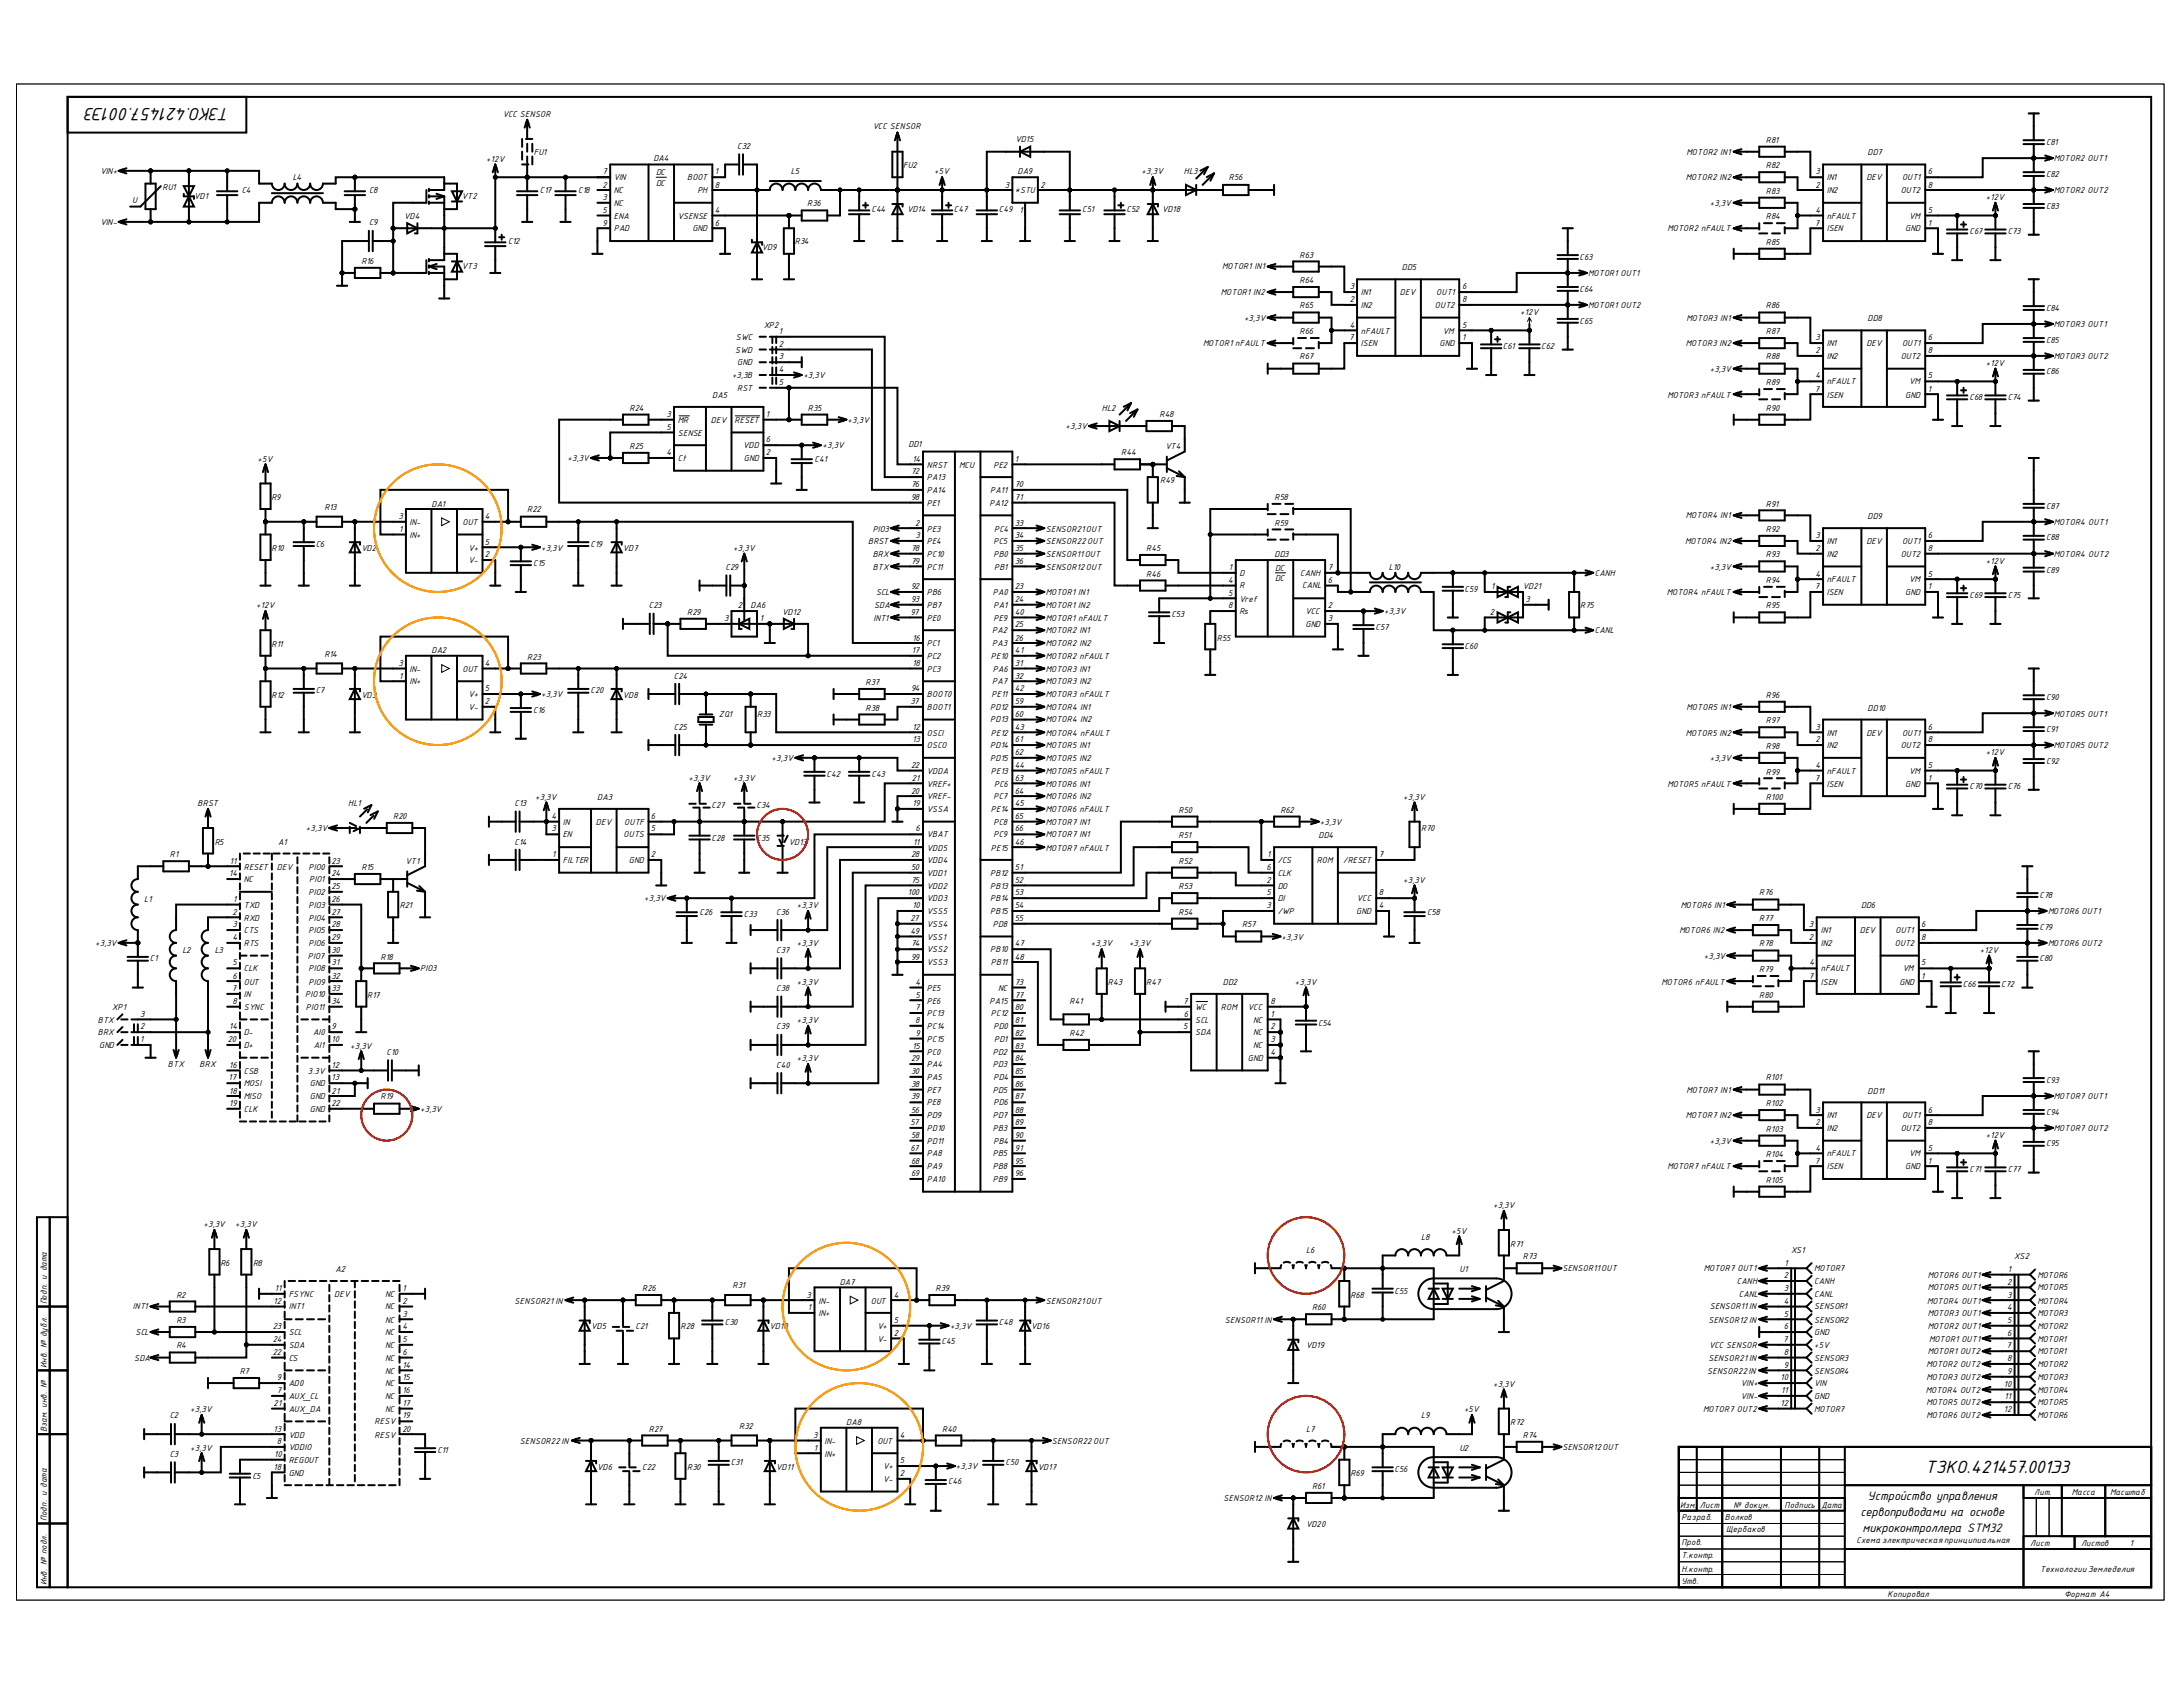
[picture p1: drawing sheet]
<svg xmlns="http://www.w3.org/2000/svg" width="279mm" height="216mm" viewBox="0 0 279 216" stroke-linecap="round" stroke-linejoin="round" font-family="sans-serif">
<defs><g id="words">
<g font-size="2.5">
<text x="29.4" y="13.8" transform="rotate(-180 29.4 13.8)">ТЗКО.421457.001Э3</text>
<text x="246.4" y="188.5">ТЗКО.421457.001Э3</text>
</g>
<g font-size="1.7">
<text x="239" y="191.9">Устройство управления</text>
<text x="238.1" y="194">сервоприводами на основе</text>
<text x="238.4" y="196.1">микроконтроллера STM32</text>
</g>
<g font-size="1.2">
<text x="64.3" y="15">VCC SENSOR</text>
<text x="111.7" y="16.6">VCC SENSOR</text>
<text x="12.9" y="22.2">VIN+</text>
<text x="37.5" y="23.1">L4</text>
<text x="62.2" y="20.7">+12V</text>
<text x="68.3" y="19.9">FU1</text>
<text x="77.1" y="22.3">7</text>
<text x="78.6" y="23.1">VIN</text>
<text x="83.6" y="20.6">DA4</text>
<text x="84" y="22.4">DC</text>
<text x="84" y="23.8">DC</text>
<text x="87.9" y="23.1">BOOT</text>
<text x="91.5" y="22.3">1</text>
<text x="94.4" y="19">C32</text>
<text x="101.2" y="22.2">L5</text>
<text x="115.6" y="21.5">FU2</text>
<text x="119.6" y="22.3">+5V</text>
<text x="130" y="18.2">VD15</text>
<text x="130.2" y="22.2">DA9</text>
<text x="146.1" y="22.3">+3,3V</text>
<text x="151.5" y="22.2">HL3</text>
<text x="157.3" y="23.1">R56</text>
<text x="215.8" y="23.1">MOTOR2 IN2</text>
<text x="215.9" y="19.8">MOTOR2 IN1</text>
<text x="226" y="21.6">R82</text>
<text x="226" y="18.3">R81</text>
<text x="232.4" y="22.3">3</text>
<text x="233.8" y="23.1">IN1</text>
<text x="238.9" y="23.1">DEV</text>
<text x="239" y="19.9">DD7</text>
<text x="243.4" y="23.1">OUT1</text>
<text x="246.7" y="22.3">6</text>
<text x="261.9" y="18.5">C81</text>
<text x="261.9" y="22.7">C82</text>
<text x="262.9" y="20.6">MOTOR2 OUT1</text>
<text x="12.9" y="28.8">VIN-</text>
<text x="16.9" y="26">U</text>
<text x="20.8" y="24.3">RU1</text>
<text x="24.9" y="25.5">VD1</text>
<text x="30.9" y="24.7">C4</text>
<text x="47.3" y="24.7">C8</text>
<text x="47.3" y="28.8">C9</text>
<text x="51.7" y="28">VD4</text>
<text x="59.1" y="25.5">VT2</text>
<text x="69.1" y="24.7">C17</text>
<text x="74" y="24.7">C18</text>
<text x="77.1" y="24">2</text>
<text x="77.1" y="25.6">3</text>
<text x="77.1" y="27.2">5</text>
<text x="77.1" y="28.9">9</text>
<text x="78.6" y="24.7">NC</text>
<text x="78.6" y="26.4">NC</text>
<text x="78.6" y="28">ENA</text>
<text x="78.6" y="29.6">PAD</text>
<text x="86.8" y="28">VSENSE</text>
<text x="88.6" y="29.6">GND</text>
<text x="89.3" y="24.7">PH</text>
<text x="91.5" y="28.9">6</text>
<text x="91.5" y="27.2">4</text>
<text x="91.5" y="24">8</text>
<text x="103.3" y="26.4">R36</text>
<text x="111.5" y="27.1">C44</text>
<text x="116.1" y="27.1">VD14</text>
<text x="122.1" y="27.1">C47</text>
<text x="127.8" y="27.1">C49</text>
<text x="128.6" y="24">3</text>
<text x="129.9" y="24.7">*STU</text>
<text x="130.5" y="27.3">1</text>
<text x="133.2" y="24">2</text>
<text x="138.5" y="27.1">C51</text>
<text x="144.2" y="27.1">C52</text>
<text x="148.7" y="27.1">VD18</text>
<text x="213.4" y="29.6">MOTOR2 nFAULT</text>
<text x="218.8" y="26.4">+3,3V</text>
<text x="226" y="24.8">R83</text>
<text x="226" y="28.1">R84</text>
<text x="232.3" y="28.9">7</text>
<text x="232.4" y="24">2</text>
<text x="232.4" y="27.2">4</text>
<text x="233.8" y="24.7">IN2</text>
<text x="233.8" y="28">nFAULT</text>
<text x="233.8" y="29.6">ISEN</text>
<text x="243.3" y="24.7">OUT2</text>
<text x="243.9" y="29.6">GND</text>
<text x="244.4" y="28">VM</text>
<text x="246.7" y="28.9">1</text>
<text x="246.7" y="24">8</text>
<text x="246.7" y="27.2">5</text>
<text x="254.2" y="25.6">+12V</text>
<text x="261.9" y="26.7">C83</text>
<text x="262.9" y="24.7">MOTOR2 OUT2</text>
<text x="46.3" y="33.7">R16</text>
<text x="59.1" y="34.5">VT3</text>
<text x="65" y="31.3">C12</text>
<text x="97.5" y="32">VD9</text>
<text x="101.7" y="31.3">R34</text>
<text x="156.4" y="34.5">MOTOR1 IN1</text>
<text x="166.3" y="33">R63</text>
<text x="179.4" y="34.6">DD5</text>
<text x="202.2" y="33.2">C63</text>
<text x="203.3" y="35.3">MOTOR1 OUT1</text>
<text x="226" y="31.4">R85</text>
<text x="252.1" y="30">C67</text>
<text x="257" y="30">C73</text>
<text x="97.7" y="41.9">XP2</text>
<text x="156.3" y="37.8">MOTOR1 IN2</text>
<text x="159.2" y="41.1">+3,3V</text>
<text x="166.3" y="36.3">R64</text>
<text x="166.3" y="39.5">R65</text>
<text x="172.7" y="38.7">2</text>
<text x="172.7" y="37">3</text>
<text x="172.7" y="41.9">4</text>
<text x="174.2" y="39.4">IN2</text>
<text x="174.2" y="37.8">IN1</text>
<text x="179.2" y="37.8">DEV</text>
<text x="183.7" y="39.4">OUT2</text>
<text x="183.8" y="37.8">OUT1</text>
<text x="187.1" y="38.7">8</text>
<text x="187.1" y="37">6</text>
<text x="187.1" y="41.9">5</text>
<text x="194.6" y="40.3">+12V</text>
<text x="202.2" y="41.4">C65</text>
<text x="202.2" y="37.4">C64</text>
<text x="203.3" y="39.4">MOTOR1 OUT2</text>
<text x="215.9" y="41.1">MOTOR3 IN1</text>
<text x="226" y="39.5">R86</text>
<text x="239" y="41.1">DD8</text>
<text x="261.9" y="39.8">C84</text>
<text x="262.9" y="41.8">MOTOR3 OUT1</text>
<text x="94.1" y="45.1">SWD</text>
<text x="94.2" y="43.5">SWC</text>
<text x="94.4" y="46.7">GND</text>
<text x="99.7" y="42.8">1</text>
<text x="99.7" y="44.4">2</text>
<text x="99.7" y="46">3</text>
<text x="99.7" y="47.7">4</text>
<text x="154" y="44.3">MOTOR1 nFAULT</text>
<text x="166.3" y="46">R67</text>
<text x="166.3" y="42.8">R66</text>
<text x="172.7" y="43.5">7</text>
<text x="174.2" y="42.7">nFAULT</text>
<text x="174.2" y="44.3">ISEN</text>
<text x="184.2" y="44.3">GND</text>
<text x="184.7" y="42.7">VM</text>
<text x="187.1" y="43.5">1</text>
<text x="192.4" y="44.7">C61</text>
<text x="197.3" y="44.7">C62</text>
<text x="215.8" y="44.3">MOTOR3 IN2</text>
<text x="218.8" y="47.6">+3,3V</text>
<text x="226" y="42.8">R87</text>
<text x="226" y="46">R88</text>
<text x="232.4" y="45.2">2</text>
<text x="232.4" y="43.5">3</text>
<text x="233.8" y="46">IN2</text>
<text x="233.8" y="44.3">IN1</text>
<text x="238.9" y="44.3">DEV</text>
<text x="243.3" y="46">OUT2</text>
<text x="243.4" y="44.3">OUT1</text>
<text x="246.7" y="45.2">8</text>
<text x="246.7" y="43.5">6</text>
<text x="254.2" y="46.8">+12V</text>
<text x="261.9" y="47.9">C86</text>
<text x="261.9" y="43.9">C85</text>
<text x="262.9" y="46">MOTOR3 OUT2</text>
<text x="80.6" y="52.6">R24</text>
<text x="85.3" y="53.3">3</text>
<text x="91.2" y="50.9">DA5</text>
<text x="93.7" y="48.4">+3,3В</text>
<text x="94.4" y="50">RST</text>
<text x="98" y="53.3">1</text>
<text x="99.7" y="49.3">5</text>
<text x="102.8" y="48.4">+3,3V</text>
<text x="103.4" y="52.6">R35</text>
<text x="141" y="52.6">HL2</text>
<text x="148.4" y="53.3">R48</text>
<text x="213.4" y="50.9">MOTOR3 nFAULT</text>
<text x="226" y="52.6">R90</text>
<text x="226" y="49.3">R89</text>
<text x="232.3" y="50.1">7</text>
<text x="232.4" y="48.4">4</text>
<text x="233.8" y="49.2">nFAULT</text>
<text x="233.8" y="50.9">ISEN</text>
<text x="243.9" y="50.9">GND</text>
<text x="244.4" y="49.2">VM</text>
<text x="246.7" y="50.1">1</text>
<text x="246.7" y="48.4">5</text>
<text x="252.1" y="51.2">C68</text>
<text x="257" y="51.2">C74</text>
<text x="33" y="59.1">+5V</text>
<text x="72.6" y="59">+3,3V</text>
<text x="80.6" y="57.5">R25</text>
<text x="85.3" y="58.2">4</text>
<text x="85.3" y="55">5</text>
<text x="86.8" y="54.1">MR</text>
<text x="86.8" y="59">Ct</text>
<text x="86.8" y="55.8">SENSE</text>
<text x="91" y="54.1">DEV</text>
<text x="94" y="54.1">RESET</text>
<text x="95.1" y="57.4">VDD</text>
<text x="95.2" y="59">GND</text>
<text x="98" y="58.2">2</text>
<text x="98" y="56.6">6</text>
<text x="104.3" y="59.1">C41</text>
<text x="105.3" y="57.4">+3,3V</text>
<text x="108.5" y="54.1">+3,3V</text>
<text x="116.3" y="57.2">DD1</text>
<text x="116.8" y="59.1">14</text>
<text x="118.6" y="59.8">NRST</text>
<text x="122.8" y="59.8">MCU</text>
<text x="127.2" y="59.8">PE2</text>
<text x="129.9" y="59.1">1</text>
<text x="136.4" y="54.9">+3,3V</text>
<text x="143.5" y="58.2">R44</text>
<text x="149.2" y="57.5">VT4</text>
<text x="34.8" y="64">R9</text>
<text x="41.5" y="65.3">R13</text>
<text x="55.2" y="64.8">DA1</text>
<text x="67.5" y="65.6">R22</text>
<text x="116.6" y="60.7">72</text>
<text x="116.6" y="62.4">76</text>
<text x="116.6" y="64">98</text>
<text x="118.6" y="61.4">PA13</text>
<text x="118.6" y="63.1">PA14</text>
<text x="118.6" y="64.7">PE1</text>
<text x="126.7" y="64.7">PA12</text>
<text x="126.7" y="63.1">PA11</text>
<text x="129.9" y="62.4">70</text>
<text x="129.9" y="64">71</text>
<text x="148.5" y="61.8">R49</text>
<text x="163.1" y="64">R58</text>
<text x="226" y="64.8">R91</text>
<text x="261.9" y="65.1">C87</text>
<text x="34.8" y="70.5">R10</text>
<text x="40.4" y="70">C6</text>
<text x="46.3" y="70.5">VD2</text>
<text x="51" y="66.4">3</text>
<text x="51.1" y="68">1</text>
<text x="52.4" y="67.2">IN-</text>
<text x="52.4" y="68.8">IN+</text>
<text x="59.2" y="67.2">OUT</text>
<text x="60" y="70.5">V+</text>
<text x="62.1" y="66.4">4</text>
<text x="62.1" y="69.7">5</text>
<text x="62.1" y="71.3">2</text>
<text x="69.3" y="70.5">+3,3V</text>
<text x="75.6" y="70">C19</text>
<text x="79.7" y="70.5">VD7</text>
<text x="93.9" y="70.5">+3,3V</text>
<text x="111.1" y="69.6">BRST</text>
<text x="111.7" y="68">PIO3</text>
<text x="111.7" y="71.2">BRX</text>
<text x="116.6" y="70.5">78</text>
<text x="117.1" y="67.3">2</text>
<text x="117.2" y="68.9">3</text>
<text x="118.6" y="68">PE3</text>
<text x="118.6" y="69.6">PE4</text>
<text x="118.6" y="71.2">PC10</text>
<text x="127.2" y="69.6">PC5</text>
<text x="127.2" y="71.2">PB0</text>
<text x="127.3" y="68">PC4</text>
<text x="129.9" y="67.3">33</text>
<text x="129.9" y="68.9">34</text>
<text x="129.9" y="70.5">35</text>
<text x="133.9" y="68">SENSOR21OUT</text>
<text x="133.9" y="69.6">SENSOR22OUT</text>
<text x="133.9" y="71.2">SENSOR11OUT</text>
<text x="146.7" y="70.5">R45</text>
<text x="163.1" y="71.3">DD3</text>
<text x="163.1" y="67.3">R59</text>
<text x="215.7" y="69.6">MOTOR4 IN2</text>
<text x="215.8" y="66.3">MOTOR4 IN1</text>
<text x="226" y="68">R92</text>
<text x="226" y="71.3">R93</text>
<text x="232.4" y="70.5">2</text>
<text x="232.4" y="68.9">3</text>
<text x="233.8" y="71.2">IN2</text>
<text x="233.8" y="69.6">IN1</text>
<text x="238.9" y="69.6">DEV</text>
<text x="239" y="66.4">DD9</text>
<text x="243.3" y="71.2">OUT2</text>
<text x="243.4" y="69.6">OUT1</text>
<text x="246.7" y="70.5">8</text>
<text x="246.7" y="68.9">6</text>
<text x="261.9" y="69.1">C88</text>
<text x="262.9" y="67.2">MOTOR4 OUT1</text>
<text x="262.9" y="71.2">MOTOR4 OUT2</text>
<text x="32.8" y="77.8">+12V</text>
<text x="60" y="72.1">V-</text>
<text x="68.2" y="72.4">C15</text>
<text x="83" y="77.8">C23</text>
<text x="92.8" y="72.9">C29</text>
<text x="94.4" y="77.8">2</text>
<text x="96.1" y="77.8">DA6</text>
<text x="111.7" y="72.9">BTX</text>
<text x="111.9" y="77.8">SDA</text>
<text x="112.1" y="76.1">SCL</text>
<text x="116.6" y="72.2">79</text>
<text x="116.6" y="75.4">92</text>
<text x="116.6" y="77.1">93</text>
<text x="118.6" y="72.9">PC11</text>
<text x="118.6" y="76.1">PB6</text>
<text x="118.6" y="77.8">PB7</text>
<text x="127.1" y="76.1">PA0</text>
<text x="127.2" y="77.8">PA1</text>
<text x="127.3" y="72.9">PB1</text>
<text x="129.9" y="75.4">23</text>
<text x="129.9" y="77.1">24</text>
<text x="129.9" y="72.2">36</text>
<text x="133.9" y="72.9">SENSOR12OUT</text>
<text x="133.9" y="76.1">MOTOR1 IN1</text>
<text x="133.9" y="77.8">MOTOR1 IN2</text>
<text x="146.7" y="73.8">R46</text>
<text x="157.2" y="74.6">4</text>
<text x="157.2" y="76.2">5</text>
<text x="157.2" y="77.8">8</text>
<text x="157.3" y="72.9">1</text>
<text x="158.6" y="73.7">D</text>
<text x="158.6" y="75.3">R</text>
<text x="158.6" y="77">Vref</text>
<text x="163.2" y="73">DC</text>
<text x="163.2" y="74.4">DC</text>
<text x="166.4" y="73.7">CANH</text>
<text x="166.7" y="75.3">CANL</text>
<text x="170" y="77.8">2</text>
<text x="170" y="74.6">6</text>
<text x="170" y="72.9">7</text>
<text x="177.7" y="72.9">L10</text>
<text x="187.5" y="75.7">C59</text>
<text x="190.8" y="75.4">1</text>
<text x="194.9" y="75.4">VD21</text>
<text x="195.2" y="77.1">3</text>
<text x="202.3" y="77.8">R75</text>
<text x="204.1" y="73.7">CANH</text>
<text x="213.3" y="76.1">MOTOR4 nFAULT</text>
<text x="218.8" y="72.9">+3,3V</text>
<text x="226" y="77.8">R95</text>
<text x="226" y="74.6">R94</text>
<text x="232.3" y="75.4">7</text>
<text x="232.4" y="73.8">4</text>
<text x="233.8" y="74.5">nFAULT</text>
<text x="233.8" y="76.1">ISEN</text>
<text x="243.9" y="76.1">GND</text>
<text x="244.4" y="74.5">VM</text>
<text x="246.7" y="75.4">1</text>
<text x="246.7" y="73.8">5</text>
<text x="252.1" y="76.5">C69</text>
<text x="254.2" y="72.2">+12V</text>
<text x="257" y="76.5">C75</text>
<text x="261.9" y="73.3">C89</text>
<text x="34.8" y="82.7">R11</text>
<text x="55.2" y="83.6">DA2</text>
<text x="87.9" y="78.7">R29</text>
<text x="92.7" y="79.5">3</text>
<text x="97.2" y="79.5">1</text>
<text x="100.1" y="78.7">VD12</text>
<text x="111.8" y="79.4">INT1</text>
<text x="116.5" y="78.7">97</text>
<text x="116.7" y="83.6">17</text>
<text x="116.8" y="82">16</text>
<text x="118.6" y="79.4">PE0</text>
<text x="118.6" y="82.7">PC1</text>
<text x="127" y="81.1">PA2</text>
<text x="127" y="82.7">PA3</text>
<text x="127.2" y="79.4">PE9</text>
<text x="129.9" y="80.3">25</text>
<text x="129.9" y="82">26</text>
<text x="129.9" y="78.7">40</text>
<text x="129.9" y="83.6">41</text>
<text x="133.9" y="81.1">MOTOR2 IN1</text>
<text x="133.9" y="82.7">MOTOR2 IN2</text>
<text x="133.9" y="79.4">MOTOR1 nFAULT</text>
<text x="149.9" y="78.9">C53</text>
<text x="155.8" y="82">R55</text>
<text x="158.6" y="78.6">Rs</text>
<text x="167.1" y="78.6">VCC</text>
<text x="167.1" y="80.2">GND</text>
<text x="170" y="79.5">3</text>
<text x="176" y="80.6">C57</text>
<text x="177.1" y="78.6">+3,3V</text>
<text x="187.5" y="83.1">C60</text>
<text x="190.7" y="78.7">2</text>
<text x="204.1" y="81.1">CANL</text>
<text x="34.8" y="89.3">R12</text>
<text x="40.4" y="88.7">C7</text>
<text x="41.5" y="84.1">R14</text>
<text x="46.3" y="89.3">VD3</text>
<text x="51" y="85.2">3</text>
<text x="51.1" y="86.9">1</text>
<text x="52.4" y="86">IN-</text>
<text x="52.4" y="87.6">IN+</text>
<text x="59.2" y="86">OUT</text>
<text x="60" y="89.2">V+</text>
<text x="62.1" y="85.2">4</text>
<text x="62.1" y="88.5">5</text>
<text x="67.5" y="84.4">R23</text>
<text x="69.3" y="89.2">+3,3V</text>
<text x="75.6" y="88.7">C20</text>
<text x="79.7" y="89.3">VD8</text>
<text x="86.2" y="86.9">C24</text>
<text x="110.8" y="87.6">R37</text>
<text x="116.6" y="88.5">94</text>
<text x="116.8" y="85.2">18</text>
<text x="118.6" y="89.2">BOOT0</text>
<text x="118.6" y="84.3">PC2</text>
<text x="118.6" y="86">PC3</text>
<text x="126.8" y="84.3">PE10</text>
<text x="126.9" y="89.2">PE11</text>
<text x="127" y="87.6">PA7</text>
<text x="127.1" y="86">PA6</text>
<text x="129.9" y="85.2">31</text>
<text x="129.9" y="86.9">32</text>
<text x="129.9" y="88.5">42</text>
<text x="133.9" y="86">MOTOR3 IN1</text>
<text x="133.9" y="87.6">MOTOR3 IN2</text>
<text x="133.9" y="84.3">MOTOR2 nFAULT</text>
<text x="133.9" y="89.2">MOTOR3 nFAULT</text>
<text x="226" y="89.3">R96</text>
<text x="261.9" y="89.6">C90</text>
<text x="60" y="90.9">V-</text>
<text x="62.1" y="90.1">2</text>
<text x="68.2" y="91.2">C16</text>
<text x="86.2" y="93.4">C25</text>
<text x="92" y="91.8">ZQ1</text>
<text x="96.9" y="91.8">R33</text>
<text x="110.8" y="90.9">R38</text>
<text x="116.5" y="90.1">37</text>
<text x="116.8" y="93.4">12</text>
<text x="116.8" y="95">13</text>
<text x="118.6" y="94.1">OSCI</text>
<text x="118.6" y="95.8">OSCO</text>
<text x="118.6" y="90.9">BOOT1</text>
<text x="126.7" y="90.9">PD12</text>
<text x="126.7" y="92.5">PD13</text>
<text x="126.7" y="95.8">PD14</text>
<text x="126.8" y="94.1">PE12</text>
<text x="129.9" y="93.4">43</text>
<text x="129.9" y="90.1">59</text>
<text x="129.9" y="91.8">60</text>
<text x="129.9" y="95">61</text>
<text x="133.9" y="90.9">MOTOR4 IN1</text>
<text x="133.9" y="92.5">MOTOR4 IN2</text>
<text x="133.9" y="95.8">MOTOR5 IN1</text>
<text x="133.9" y="94.1">MOTOR4 nFAULT</text>
<text x="215.8" y="94.1">MOTOR5 IN2</text>
<text x="215.9" y="90.9">MOTOR5 IN1</text>
<text x="226" y="92.5">R97</text>
<text x="226" y="95.8">R98</text>
<text x="232.4" y="95">2</text>
<text x="232.4" y="93.4">3</text>
<text x="233.8" y="95.8">IN2</text>
<text x="233.8" y="94.1">IN1</text>
<text x="238.9" y="94.1">DEV</text>
<text x="239" y="90.9">DD10</text>
<text x="243.3" y="95.8">OUT2</text>
<text x="243.4" y="94.1">OUT1</text>
<text x="246.7" y="95">8</text>
<text x="246.7" y="93.4">6</text>
<text x="261.9" y="93.6">C91</text>
<text x="262.9" y="91.7">MOTOR5 OUT1</text>
<text x="262.9" y="95.8">MOTOR5 OUT2</text>
<text x="88.1" y="99.9">+3,3V</text>
<text x="93.9" y="99.9">+3,3V</text>
<text x="98.8" y="97.4">+3,3V</text>
<text x="105.8" y="99.4">C42</text>
<text x="111.5" y="99.4">C43</text>
<text x="116.6" y="101.6">20</text>
<text x="116.6" y="98.3">22</text>
<text x="116.7" y="99.9">21</text>
<text x="118.6" y="100.7">VREF+</text>
<text x="118.6" y="99">VDDA</text>
<text x="126.7" y="97.4">PD15</text>
<text x="126.8" y="99">PE13</text>
<text x="127.3" y="100.7">PC6</text>
<text x="129.9" y="98.3">44</text>
<text x="129.9" y="96.7">62</text>
<text x="129.9" y="99.9">63</text>
<text x="129.9" y="101.6">64</text>
<text x="133.9" y="97.4">MOTOR5 IN2</text>
<text x="133.9" y="100.7">MOTOR6 IN1</text>
<text x="133.9" y="99">MOTOR5 nFAULT</text>
<text x="213.4" y="100.7">MOTOR5 nFAULT</text>
<text x="218.8" y="97.4">+3,3V</text>
<text x="226" y="99.1">R99</text>
<text x="232.3" y="99.9">7</text>
<text x="232.4" y="98.3">4</text>
<text x="233.8" y="99">nFAULT</text>
<text x="233.8" y="100.7">ISEN</text>
<text x="243.9" y="100.7">GND</text>
<text x="244.4" y="99">VM</text>
<text x="246.7" y="99.9">1</text>
<text x="246.7" y="98.3">5</text>
<text x="252.1" y="101">C70</text>
<text x="254.2" y="96.6">+12V</text>
<text x="257" y="101">C76</text>
<text x="261.9" y="97.8">C92</text>
<text x="25.3" y="103.2">BRST</text>
<text x="39.1" y="106.4">+3,3V</text>
<text x="44.6" y="103.2">HL1</text>
<text x="50.3" y="104.8">R20</text>
<text x="65.9" y="103.2">C13</text>
<text x="68.5" y="102.3">+3,3V</text>
<text x="70.6" y="106.4">3</text>
<text x="70.6" y="104.8">4</text>
<text x="72" y="107.2">EN</text>
<text x="72" y="105.6">IN</text>
<text x="76.3" y="105.6">DEV</text>
<text x="76.4" y="102.3">DA3</text>
<text x="79.8" y="107.2">OUTS</text>
<text x="79.9" y="105.6">OUTF</text>
<text x="83.3" y="106.4">5</text>
<text x="83.3" y="104.8">6</text>
<text x="91.1" y="107.6">C28</text>
<text x="91.1" y="103.4">C27</text>
<text x="96.8" y="107.6">C35</text>
<text x="96.8" y="103.4">C34</text>
<text x="116.8" y="103.2">19</text>
<text x="117.2" y="106.4">6</text>
<text x="118.6" y="107.2">VBAT</text>
<text x="118.6" y="104">VSSA</text>
<text x="118.6" y="102.3">VREF-</text>
<text x="126.8" y="104">PE14</text>
<text x="127.2" y="102.3">PC7</text>
<text x="127.2" y="105.6">PC8</text>
<text x="127.2" y="107.2">PC9</text>
<text x="129.9" y="103.2">45</text>
<text x="129.9" y="104.8">65</text>
<text x="129.9" y="106.4">66</text>
<text x="133.9" y="102.3">MOTOR6 IN2</text>
<text x="133.9" y="105.6">MOTOR7 IN1</text>
<text x="133.9" y="107.2">MOTOR7 IN1</text>
<text x="133.9" y="104">MOTOR6 nFAULT</text>
<text x="150.8" y="107.2">R51</text>
<text x="150.8" y="104">R50</text>
<text x="163.9" y="104">R62</text>
<text x="168.8" y="107.2">DD4</text>
<text x="168.9" y="105.6">+3,3V</text>
<text x="179.6" y="102.3">+3,3V</text>
<text x="181.9" y="106.4">R70</text>
<text x="226" y="102.3">R100</text>
<text x="21.7" y="109.7">R1</text>
<text x="27.5" y="108.1">R5</text>
<text x="29.3" y="112.1">14</text>
<text x="29.4" y="110.5">11</text>
<text x="31.2" y="111.3">RESET</text>
<text x="31.2" y="112.9">NC</text>
<text x="35.4" y="111.3">DEV</text>
<text x="35.6" y="108.1">A1</text>
<text x="39.5" y="111.3">PIO0</text>
<text x="39.6" y="112.9">PIO1</text>
<text x="42.4" y="110.5">23</text>
<text x="42.4" y="112.1">24</text>
<text x="42.4" y="113.8">25</text>
<text x="46.3" y="111.3">R15</text>
<text x="51.9" y="110.5">VT1</text>
<text x="65.9" y="108.1">C14</text>
<text x="70.7" y="109.7">1</text>
<text x="72" y="110.5">FILTER</text>
<text x="80.5" y="110.5">GND</text>
<text x="83.3" y="109.7">2</text>
<text x="101" y="108.1">VD13</text>
<text x="116.6" y="109.7">28</text>
<text x="116.6" y="111.3">50</text>
<text x="116.6" y="113">75</text>
<text x="116.9" y="108.1">11</text>
<text x="118.6" y="108.9">VDD5</text>
<text x="118.6" y="110.5">VDD4</text>
<text x="118.6" y="112.1">VDD1</text>
<text x="118.6" y="113.8">VDD2</text>
<text x="126.7" y="112.1">PB12</text>
<text x="126.7" y="113.8">PB13</text>
<text x="126.8" y="108.9">PE15</text>
<text x="129.9" y="108.1">46</text>
<text x="129.9" y="111.3">51</text>
<text x="129.9" y="113">52</text>
<text x="133.9" y="108.9">MOTOR7 nFAULT</text>
<text x="150.8" y="110.5">R52</text>
<text x="150.8" y="113.8">R53</text>
<text x="162.1" y="113">2</text>
<text x="162.1" y="111.3">6</text>
<text x="162.2" y="109.7">1</text>
<text x="163.5" y="110.5">/CS</text>
<text x="163.5" y="113.8">DO</text>
<text x="163.5" y="112.1">CLK</text>
<text x="168.5" y="110.5">ROM</text>
<text x="171.9" y="110.5">/RESET</text>
<text x="176.5" y="109.7">7</text>
<text x="179.6" y="113">+3,3V</text>
<text x="18.4" y="115.4">L1</text>
<text x="29.8" y="117">2</text>
<text x="29.8" y="118.7">3</text>
<text x="29.8" y="115.4">1</text>
<text x="31.2" y="116.2">TXD</text>
<text x="31.2" y="117.8">RXD</text>
<text x="31.2" y="119.4">CTS</text>
<text x="39.5" y="114.5">PIO2</text>
<text x="39.5" y="116.2">PIO3</text>
<text x="39.5" y="117.8">PIO4</text>
<text x="39.5" y="119.4">PIO5</text>
<text x="42.4" y="115.4">26</text>
<text x="42.4" y="117">27</text>
<text x="42.4" y="118.7">28</text>
<text x="51.2" y="116.2">R21</text>
<text x="82.4" y="115.4">+3,3V</text>
<text x="89.5" y="117">C26</text>
<text x="95.2" y="117.4">C33</text>
<text x="99.4" y="117">C36</text>
<text x="102" y="116.2">+3,3V</text>
<text x="116.2" y="114.6">100</text>
<text x="116.5" y="117.9">27</text>
<text x="116.5" y="119.5">49</text>
<text x="116.8" y="116.2">10</text>
<text x="118.6" y="117">VSS5</text>
<text x="118.6" y="118.7">VSS4</text>
<text x="118.6" y="115.4">VDD3</text>
<text x="126.7" y="115.4">PB14</text>
<text x="126.7" y="117">PB15</text>
<text x="127.1" y="118.7">PD8</text>
<text x="129.9" y="114.6">53</text>
<text x="129.9" y="116.2">54</text>
<text x="129.9" y="117.9">55</text>
<text x="150.8" y="117">R54</text>
<text x="159" y="118.7">R57</text>
<text x="162.1" y="114.6">5</text>
<text x="162.1" y="116.2">3</text>
<text x="163.5" y="115.4">DI</text>
<text x="163.5" y="117">/WP</text>
<text x="173.6" y="117">GND</text>
<text x="173.7" y="115.4">VCC</text>
<text x="176.5" y="116.2">4</text>
<text x="176.5" y="114.6">8</text>
<text x="182.6" y="117">C58</text>
<text x="214.9" y="119.4">MOTOR6 IN2</text>
<text x="215.1" y="116.2">MOTOR6 IN1</text>
<text x="225.2" y="117.9">R77</text>
<text x="225.2" y="114.6">R76</text>
<text x="231.5" y="118.7">3</text>
<text x="233" y="119.4">IN1</text>
<text x="238" y="119.4">DEV</text>
<text x="238.2" y="116.2">DD6</text>
<text x="242.6" y="119.4">OUT1</text>
<text x="245.9" y="118.7">6</text>
<text x="261" y="114.9">C78</text>
<text x="261" y="119">C79</text>
<text x="262.1" y="117">MOTOR6 OUT1</text>
<text x="12.2" y="121.1">+3,3V</text>
<text x="19.2" y="123">C1</text>
<text x="23.3" y="122">L2</text>
<text x="27.5" y="122">L3</text>
<text x="29.8" y="120.3">4</text>
<text x="29.8" y="123.6">5</text>
<text x="29.8" y="125.2">6</text>
<text x="31.2" y="121.1">RTS</text>
<text x="31.2" y="124.3">CLK</text>
<text x="39.4" y="122.7">PIO7</text>
<text x="39.5" y="121.1">PIO6</text>
<text x="39.5" y="124.3">PIO8</text>
<text x="42.4" y="120.3">29</text>
<text x="42.4" y="122">30</text>
<text x="42.4" y="123.6">31</text>
<text x="42.4" y="125.2">32</text>
<text x="48.7" y="122.8">R18</text>
<text x="53.8" y="124.3">PIO3</text>
<text x="99.4" y="122">C37</text>
<text x="102" y="121.1">+3,3V</text>
<text x="116.6" y="121.1">74</text>
<text x="116.6" y="122.8">99</text>
<text x="118.6" y="120.3">VSS1</text>
<text x="118.6" y="121.9">VSS2</text>
<text x="118.6" y="123.6">VSS3</text>
<text x="126.7" y="121.9">PB10</text>
<text x="126.8" y="123.6">PB11</text>
<text x="129.9" y="121.1">47</text>
<text x="129.9" y="122.8">48</text>
<text x="139.6" y="121.1">+3,3V</text>
<text x="144.5" y="121.1">+3,3V</text>
<text x="164" y="120.3">+3,3V</text>
<text x="218.1" y="122.7">+3,3V</text>
<text x="225.2" y="121.1">R78</text>
<text x="225.2" y="124.4">R79</text>
<text x="231.5" y="120.3">2</text>
<text x="231.5" y="125.2">7</text>
<text x="231.6" y="123.6">4</text>
<text x="233" y="121.1">IN2</text>
<text x="233" y="124.3">nFAULT</text>
<text x="242.5" y="121.1">OUT2</text>
<text x="243.5" y="124.3">VM</text>
<text x="245.9" y="125.2">1</text>
<text x="245.9" y="120.3">8</text>
<text x="245.9" y="123.6">5</text>
<text x="253.4" y="122">+12V</text>
<text x="261" y="123">C80</text>
<text x="262.1" y="121.1">MOTOR6 OUT2</text>
<text x="12.5" y="130.9">BTX</text>
<text x="14.4" y="129.3">XP1</text>
<text x="17.9" y="131.8">2</text>
<text x="17.9" y="130.1">3</text>
<text x="29.3" y="131.8">14</text>
<text x="29.7" y="126.9">7</text>
<text x="29.8" y="128.5">8</text>
<text x="31.2" y="126">OUT</text>
<text x="31.2" y="127.6">IN</text>
<text x="31.2" y="129.2">SYNC</text>
<text x="39.1" y="127.6">PIO10</text>
<text x="39.1" y="129.2">PIO11</text>
<text x="39.5" y="126">PIO9</text>
<text x="42.4" y="131.8">9</text>
<text x="42.4" y="126.9">33</text>
<text x="42.4" y="128.5">34</text>
<text x="47" y="127.7">R17</text>
<text x="99.4" y="126.9">C38</text>
<text x="99.4" y="131.8">C39</text>
<text x="102" y="126">+3,3V</text>
<text x="102" y="130.9">+3,3V</text>
<text x="117.1" y="129.3">7</text>
<text x="117.1" y="130.9">8</text>
<text x="117.2" y="126">4</text>
<text x="117.2" y="127.7">5</text>
<text x="118.6" y="126.8">PE5</text>
<text x="118.6" y="128.5">PE6</text>
<text x="118.6" y="130.1">PC13</text>
<text x="118.6" y="131.7">PC14</text>
<text x="126.7" y="128.5">PA15</text>
<text x="126.8" y="130.1">PC12</text>
<text x="127.2" y="131.7">PD0</text>
<text x="127.8" y="126.8">NC</text>
<text x="129.9" y="126">73</text>
<text x="129.9" y="127.7">77</text>
<text x="129.9" y="129.3">80</text>
<text x="129.9" y="130.9">81</text>
<text x="136.9" y="128.5">R41</text>
<text x="141.8" y="126">R43</text>
<text x="146.7" y="126">R47</text>
<text x="151.4" y="131.8">5</text>
<text x="151.4" y="128.5">7</text>
<text x="151.5" y="130.1">6</text>
<text x="153" y="130.9">SCL</text>
<text x="153" y="129.2">WC</text>
<text x="156.3" y="129.2">ROM</text>
<text x="156.5" y="126">DD2</text>
<text x="159.7" y="129.2">VCC</text>
<text x="160.4" y="130.9">NC</text>
<text x="162.6" y="130.1">1</text>
<text x="162.6" y="131.8">2</text>
<text x="162.6" y="128.5">8</text>
<text x="165.7" y="126">+3,3V</text>
<text x="168.7" y="131.2">C54</text>
<text x="212.7" y="126">MOTOR6 nFAULT</text>
<text x="225.2" y="127.7">R80</text>
<text x="233" y="126">ISEN</text>
<text x="243.1" y="126">GND</text>
<text x="251.2" y="126.3">C66</text>
<text x="256.1" y="126.3">C72</text>
<text x="12.5" y="132.5">BRX</text>
<text x="12.7" y="134.1">GND</text>
<text x="17.9" y="133.4">1</text>
<text x="21.5" y="136.6">BTX</text>
<text x="25.5" y="136.6">BRX</text>
<text x="29.2" y="133.4">20</text>
<text x="29.3" y="136.7">16</text>
<text x="31.2" y="132.5">D-</text>
<text x="31.2" y="137.4">CSB</text>
<text x="31.2" y="134.1">D+</text>
<text x="39.4" y="137.4">3.3V</text>
<text x="40.1" y="132.5">AI0</text>
<text x="40.2" y="134.1">AI1</text>
<text x="42.4" y="133.4">10</text>
<text x="42.4" y="136.7">12</text>
<text x="44.8" y="134.2">+3,3V</text>
<text x="49.5" y="135">C10</text>
<text x="99.4" y="136.7">C40</text>
<text x="102" y="135.8">+3,3V</text>
<text x="116.6" y="135.8">29</text>
<text x="116.6" y="137.5">30</text>
<text x="116.8" y="134.2">15</text>
<text x="117.2" y="132.6">9</text>
<text x="118.6" y="133.4">PC15</text>
<text x="118.6" y="135">PC0</text>
<text x="118.6" y="136.6">PA4</text>
<text x="127.1" y="135">PD2</text>
<text x="127.1" y="136.6">PD3</text>
<text x="127.3" y="133.4">PD1</text>
<text x="129.9" y="132.6">82</text>
<text x="129.9" y="134.2">83</text>
<text x="129.9" y="135.8">84</text>
<text x="129.9" y="137.5">85</text>
<text x="136.9" y="132.6">R42</text>
<text x="153" y="132.5">SDA</text>
<text x="159.7" y="135.8">GND</text>
<text x="160.4" y="132.5">NC</text>
<text x="160.4" y="134.1">NC</text>
<text x="162.6" y="133.4">3</text>
<text x="162.6" y="135">4</text>
<text x="29.3" y="138.3">17</text>
<text x="29.3" y="140">18</text>
<text x="29.3" y="141.6">19</text>
<text x="31.2" y="139">MOSI</text>
<text x="31.2" y="140.6">MISO</text>
<text x="31.2" y="142.3">CLK</text>
<text x="39.7" y="139">GND</text>
<text x="39.7" y="142.3">GND</text>
<text x="39.7" y="140.6">GND</text>
<text x="42.4" y="138.3">13</text>
<text x="42.4" y="141.6">22</text>
<text x="42.4" y="140">21</text>
<text x="48.7" y="140.7">R19</text>
<text x="53.8" y="142.3">+3,3V</text>
<text x="116.6" y="139.1">38</text>
<text x="116.6" y="140.7">39</text>
<text x="116.6" y="142.4">56</text>
<text x="118.6" y="138.2">PA5</text>
<text x="118.6" y="139.9">PE7</text>
<text x="118.6" y="141.5">PE8</text>
<text x="118.6" y="143.1">PD9</text>
<text x="127.1" y="139.9">PD5</text>
<text x="127.1" y="143.1">PD7</text>
<text x="127.2" y="138.2">PD4</text>
<text x="127.2" y="141.5">PD6</text>
<text x="129.9" y="139.1">86</text>
<text x="129.9" y="140.7">87</text>
<text x="129.9" y="142.4">88</text>
<text x="215.8" y="143.1">MOTOR7 IN2</text>
<text x="215.9" y="139.9">MOTOR7 IN1</text>
<text x="226" y="141.6">R102</text>
<text x="226" y="138.3">R101</text>
<text x="232.4" y="142.4">3</text>
<text x="233.8" y="143.1">IN1</text>
<text x="238.9" y="143.1">DEV</text>
<text x="239" y="140">DD11</text>
<text x="243.4" y="143.1">OUT1</text>
<text x="246.7" y="142.4">6</text>
<text x="261.9" y="138.6">C93</text>
<text x="261.9" y="142.7">C94</text>
<text x="262.9" y="140.6">MOTOR7 OUT1</text>
<text x="116.5" y="144">57</text>
<text x="116.5" y="147.3">67</text>
<text x="116.6" y="145.6">58</text>
<text x="116.6" y="148.9">68</text>
<text x="118.6" y="144.8">PD10</text>
<text x="118.6" y="146.4">PD11</text>
<text x="118.6" y="148">PA8</text>
<text x="118.6" y="149.7">PA9</text>
<text x="127.1" y="144.8">PB3</text>
<text x="127.1" y="148">PB5</text>
<text x="127.1" y="149.7">PB8</text>
<text x="127.2" y="146.4">PB4</text>
<text x="129.9" y="144">89</text>
<text x="129.9" y="145.6">90</text>
<text x="129.9" y="147.3">91</text>
<text x="129.9" y="148.9">95</text>
<text x="213.4" y="149.7">MOTOR7 nFAULT</text>
<text x="218.8" y="146.4">+3,3V</text>
<text x="226" y="144.9">R103</text>
<text x="226" y="148.1">R104</text>
<text x="232.3" y="148.9">7</text>
<text x="232.4" y="144">2</text>
<text x="232.4" y="147.3">4</text>
<text x="233.8" y="144.8">IN2</text>
<text x="233.8" y="148">nFAULT</text>
<text x="233.8" y="149.7">ISEN</text>
<text x="243.3" y="144.8">OUT2</text>
<text x="243.9" y="149.7">GND</text>
<text x="244.4" y="148">VM</text>
<text x="246.7" y="148.9">1</text>
<text x="246.7" y="144">8</text>
<text x="246.7" y="147.3">5</text>
<text x="254.2" y="145.6">+12V</text>
<text x="261.9" y="146.7">C95</text>
<text x="262.9" y="144.8">MOTOR7 OUT2</text>
<text x="116.6" y="150.5">69</text>
<text x="118.6" y="151.3">PA10</text>
<text x="127.1" y="151.3">PB9</text>
<text x="129.9" y="150.5">96</text>
<text x="191.1" y="154.6">+3,3V</text>
<text x="226" y="151.4">R105</text>
<text x="252.1" y="150">C71</text>
<text x="257" y="150">C77</text>
<text x="26" y="157">+3,3V</text>
<text x="30.1" y="157">+3,3V</text>
<text x="167.2" y="160.3">L6</text>
<text x="181.9" y="158.7">L8</text>
<text x="185.8" y="157.9">+5V</text>
<text x="193.3" y="159.6">R71</text>
<text x="194.9" y="161.2">R73</text>
<text x="229.2" y="160.3">XS1</text>
<text x="257.8" y="161.2">XS2</text>
<text x="6" y="166.9" transform="rotate(-90 6 166.9)">Подп. и дата</text>
<text x="17" y="167.6">INT1</text>
<text x="22.6" y="166.1">R2</text>
<text x="28.2" y="162">R6</text>
<text x="32.4" y="162">R8</text>
<text x="35" y="166.9">12</text>
<text x="35.2" y="165.2">11</text>
<text x="37" y="166">FSYNC</text>
<text x="37" y="167.6">INT1</text>
<text x="42.8" y="166">DEV</text>
<text x="43" y="162.8">A2</text>
<text x="49.3" y="166">NC</text>
<text x="49.3" y="167.6">NC</text>
<text x="51.5" y="165.2">1</text>
<text x="51.5" y="166.9">2</text>
<text x="65.9" y="166.8">SENSOR21IN</text>
<text x="82.2" y="165.2">R26</text>
<text x="93.8" y="164.9">R31</text>
<text x="103.2" y="166.1">3</text>
<text x="103.4" y="167.7">1</text>
<text x="104.8" y="166.8">IN-</text>
<text x="107.5" y="164.5">DA7</text>
<text x="111.4" y="166.8">OUT</text>
<text x="114.4" y="166.1">4</text>
<text x="119.7" y="165.2">R39</text>
<text x="133.9" y="166.8">SENSOR21OUT</text>
<text x="167.9" y="167.7">R60</text>
<text x="172.8" y="166.1">R68</text>
<text x="178.5" y="165.6">C55</text>
<text x="186.8" y="162.8">U1</text>
<text x="200" y="162.7">SENSOR11OUT</text>
<text x="218.1" y="162.7">MOTOR7 OUT1</text>
<text x="218.8" y="167.6">SENSOR11IN</text>
<text x="222.3" y="164.4">CANH</text>
<text x="222.6" y="166">CANL</text>
<text x="228.3" y="163.6">2</text>
<text x="228.3" y="165.2">3</text>
<text x="228.3" y="166.9">4</text>
<text x="228.4" y="162">1</text>
<text x="232.2" y="162.7">MOTOR7</text>
<text x="232.2" y="164.4">CANH</text>
<text x="232.2" y="166">CANL</text>
<text x="232.2" y="167.6">SENSOR1</text>
<text x="246.7" y="166.8">MOTOR4 OUT1</text>
<text x="246.7" y="163.5">MOTOR6 OUT1</text>
<text x="246.7" y="165.1">MOTOR5 OUT1</text>
<text x="256.9" y="164.5">2</text>
<text x="256.9" y="166.1">3</text>
<text x="256.9" y="167.7">4</text>
<text x="257" y="162.8">1</text>
<text x="260.8" y="163.5">MOTOR6</text>
<text x="260.8" y="165.1">MOTOR5</text>
<text x="260.8" y="166.8">MOTOR4</text>
<text x="17.3" y="170.9">SCL</text>
<text x="22.6" y="169.3">R3</text>
<text x="22.6" y="172.6">R4</text>
<text x="34.9" y="173.4">22</text>
<text x="34.9" y="170.1">23</text>
<text x="34.9" y="171.7">24</text>
<text x="37" y="170.9">SCL</text>
<text x="37" y="172.5">SDA</text>
<text x="49.3" y="169.3">NC</text>
<text x="49.3" y="170.9">NC</text>
<text x="49.3" y="172.5">NC</text>
<text x="51.5" y="168.5">3</text>
<text x="51.5" y="170.1">4</text>
<text x="51.5" y="171.7">5</text>
<text x="51.5" y="173.4">6</text>
<text x="75.7" y="170.1">VD5</text>
<text x="81.3" y="170.1">C21</text>
<text x="87.1" y="170.1">R28</text>
<text x="92.8" y="169.6">C30</text>
<text x="98.5" y="170.1">VD10</text>
<text x="104.8" y="168.4">IN+</text>
<text x="112.3" y="170">V+</text>
<text x="112.3" y="171.7">V-</text>
<text x="114.4" y="169.3">5</text>
<text x="114.4" y="171">2</text>
<text x="120.5" y="172.1">C45</text>
<text x="121.6" y="170">+3,3V</text>
<text x="127.8" y="169.6">C48</text>
<text x="132" y="170.1">VD16</text>
<text x="156.8" y="169.3">SENSOR11IN</text>
<text x="167.2" y="172.6">VD19</text>
<text x="218.7" y="169.3">SENSOR12 IN</text>
<text x="218.7" y="172.5">VCC SENSOR</text>
<text x="228.2" y="171.7">7</text>
<text x="228.3" y="168.5">5</text>
<text x="228.3" y="170.1">6</text>
<text x="228.3" y="173.4">8</text>
<text x="232.2" y="169.3">SENSOR2</text>
<text x="232.2" y="170.9">GND</text>
<text x="232.2" y="172.5">+5V</text>
<text x="246.7" y="168.4">MOTOR3 OUT1</text>
<text x="246.7" y="170">MOTOR2 OUT1</text>
<text x="246.7" y="173.3">MOTOR1 OUT2</text>
<text x="246.9" y="171.7">MOTOR1 OUT1</text>
<text x="256.8" y="172.6">7</text>
<text x="256.9" y="169.4">5</text>
<text x="256.9" y="171">6</text>
<text x="260.8" y="168.4">MOTOR3</text>
<text x="260.8" y="170">MOTOR2</text>
<text x="260.8" y="171.7">MOTOR1</text>
<text x="260.8" y="173.3">MOTOR1</text>
<text x="6" y="175" transform="rotate(-90 6 175)">Инв. № дубл.</text>
<text x="17.2" y="174.2">SDA</text>
<text x="30.7" y="175.9">R7</text>
<text x="35" y="179.9">21</text>
<text x="35.4" y="178.3">7</text>
<text x="35.4" y="176.6">9</text>
<text x="37" y="179.1">AUX_CL</text>
<text x="37" y="177.4">AD0</text>
<text x="37" y="174.2">CS</text>
<text x="49.3" y="174.2">NC</text>
<text x="49.3" y="175.8">NC</text>
<text x="49.3" y="177.4">NC</text>
<text x="49.3" y="179.1">NC</text>
<text x="51.5" y="175">14</text>
<text x="51.5" y="176.6">15</text>
<text x="51.5" y="178.3">16</text>
<text x="51.5" y="179.9">17</text>
<text x="191.1" y="177.5">+3,3V</text>
<text x="218.5" y="175.8">SENSOR22IN</text>
<text x="218.7" y="174.2">SENSOR21IN</text>
<text x="222.8" y="177.4">VIN+</text>
<text x="222.8" y="179.1">VIN-</text>
<text x="227.9" y="176.6">10</text>
<text x="227.9" y="179.9">12</text>
<text x="228" y="178.3">11</text>
<text x="228.3" y="175">9</text>
<text x="232.2" y="174.2">SENSOR3</text>
<text x="232.2" y="175.8">SENSOR4</text>
<text x="232.2" y="177.4">VIN</text>
<text x="232.2" y="179.1">GND</text>
<text x="246.5" y="178.2">MOTOR4 OUT2</text>
<text x="246.6" y="176.6">MOTOR3 OUT2</text>
<text x="246.6" y="174.9">MOTOR2 OUT2</text>
<text x="246.6" y="179.8">MOTOR5 OUT2</text>
<text x="256.5" y="177.5">10</text>
<text x="256.5" y="179.1">11</text>
<text x="256.9" y="174.2">8</text>
<text x="256.9" y="175.9">9</text>
<text x="260.8" y="174.9">MOTOR2</text>
<text x="260.8" y="176.6">MOTOR3</text>
<text x="260.8" y="178.2">MOTOR4</text>
<text x="260.8" y="179.8">MOTOR5</text>
<text x="6" y="183.2" transform="rotate(-90 6 183.2)">Взам. инв. №</text>
<text x="21.7" y="181.5">C2</text>
<text x="24.4" y="180.8">+3,3V</text>
<text x="24.4" y="185.7">+3,3V</text>
<text x="35" y="183.2">13</text>
<text x="35.4" y="184.8">8</text>
<text x="37" y="180.7">AUX_DA</text>
<text x="37" y="185.6">VDDIO</text>
<text x="37" y="184">VDD</text>
<text x="47.9" y="182.3">RESV</text>
<text x="47.9" y="184">RESV</text>
<text x="49.3" y="180.7">NC</text>
<text x="51.5" y="181.5">19</text>
<text x="51.5" y="183.2">20</text>
<text x="56" y="185.9">C11</text>
<text x="66.5" y="184.7">SENSOR22IN</text>
<text x="83" y="183.2">R27</text>
<text x="94.6" y="182.9">R32</text>
<text x="104.1" y="184">3</text>
<text x="104.2" y="185.7">1</text>
<text x="105.5" y="184.7">IN-</text>
<text x="108.3" y="182.4">DA8</text>
<text x="112.3" y="184.7">OUT</text>
<text x="115.2" y="184">4</text>
<text x="120.6" y="183.2">R40</text>
<text x="134.6" y="184.7">SENSOR22OUT</text>
<text x="167.2" y="183.2">L7</text>
<text x="181.9" y="181.5">L9</text>
<text x="186.8" y="185.7">U2</text>
<text x="187.4" y="180.8">+5V</text>
<text x="193.3" y="182.4">R72</text>
<text x="194.9" y="184">R74</text>
<text x="200" y="185.6">SENSOR12OUT</text>
<text x="218" y="180.7">MOTOR7 OUT2</text>
<text x="232.2" y="180.7">MOTOR7</text>
<text x="246.6" y="181.5">MOTOR6 OUT2</text>
<text x="256.5" y="180.8">12</text>
<text x="260.8" y="181.5">MOTOR6</text>
<text x="21.7" y="186.4">C3</text>
<text x="32.3" y="189.2">C5</text>
<text x="35" y="188.1">18</text>
<text x="35.1" y="186.4">10</text>
<text x="37" y="187.2">REGOUT</text>
<text x="37" y="188.9">GND</text>
<text x="76.4" y="188.1">VD6</text>
<text x="82.2" y="188.1">C22</text>
<text x="87.9" y="188.1">R30</text>
<text x="93.5" y="187.5">C31</text>
<text x="99.4" y="188.1">VD11</text>
<text x="105.5" y="186.4">IN+</text>
<text x="113.1" y="188">V+</text>
<text x="113.1" y="189.6">V-</text>
<text x="115.2" y="187.3">5</text>
<text x="115.2" y="188.9">2</text>
<text x="121.3" y="190">C46</text>
<text x="122.4" y="188">+3,3V</text>
<text x="128.7" y="187.5">C50</text>
<text x="132.8" y="188.1">VD17</text>
<text x="167.9" y="190.6">R61</text>
<text x="172.8" y="188.9">R69</text>
<text x="178.5" y="188.4">C56</text>
<text x="260.3" y="191.3">Лит.</text>
<text x="265.2" y="191.3">Масса</text>
<text x="270.1" y="191.3">Масштаб</text>
<text x="6" y="194.6" transform="rotate(-90 6 194.6)">Подп. и дата</text>
<text x="156.6" y="192.1">SENSOR12 IN</text>
<text x="167.2" y="195.5">VD20</text>
<text x="215" y="192.9">Изм.</text>
<text x="215.2" y="194.5">Разраб.</text>
<text x="215.2" y="197.7">Пров.</text>
<text x="217.6" y="192.9">Лист</text>
<text x="220.8" y="194.5">Волков</text>
<text x="220.9" y="196.1">Щербаков</text>
<text x="221.9" y="192.9">№ докум.</text>
<text x="228.4" y="192.9">Подпись</text>
<text x="233.1" y="192.9">Дата</text>
<text x="237.6" y="197.5">Схема электрическаяпринципиальная</text>
<text x="259.8" y="197.8">Лист</text>
<text x="266.4" y="197.8">Листов</text>
<text x="272.6" y="197.8">1</text>
<text x="6" y="202.8" transform="rotate(-90 6 202.8)">Инв. № подл.</text>
<text x="215.2" y="199.4">Т.контр.</text>
<text x="215.2" y="201.1">Н.контр.</text>
<text x="215.2" y="202.7">Утв.</text>
<text x="261.1" y="201.1">ТехнологииЗемледелия</text>
<text x="241.6" y="204.3">Копировал</text>
<text x="264.2" y="204.3">Формат А4</text>
</g>
</g></defs>
<path d="M2.1 10.8h274.9v194h-274.9z" fill="none" stroke="#000" stroke-width=".13"/>
<path d="M2.1 10.8h274.9v194h-274.9z" fill-rule="evenodd" fill="#fff"/>
<g fill="none" stroke="#000" stroke-width=".13">
<path d="M2.1 10.8h274.9v194h-274.9zM67.5 15.3v2.5M67.5 15.3l-.3 .5M67.5 15.3l.2 .5M114.9 17v2.4M114.9 17l-.3 .4M114.9 17l.2 .4M128.8 19.4h1.6M132 19.4h1.7M221.9 19.4h.8M221.9 19.4l.5 .3M222.4 19.2l-.5 .2"/>
<path d="M223.5 19.4h1.7M228.4 19.4h1.7M259.6 14.5h1.4M260.3 14.5v3.3M260.3 18.6v3.3M262.3 20l.5 .2M15.2 28.4h.8M15.2 28.4l.5 .2M15.2 21.9l.5 .2M15.2 21.9h.8M15.7 28.1l-.5 .3M15.7 21.6l-.5 .3"/>
<path d="M19.3 21.9v1.6M19.3 26.8v1.6M24.2 21.9v1.6M24.2 26.8v1.6M29.1 22.7v1.6M29.1 25.1v1.7M33.2 23.5h1.6M33.2 25.9h1.6M41.3 23.5h1.7M41.3 25.9h1.7M43.1 36.6h1.4M44.8 28.4h1.3"/>
<path d="M45.4 22.7v1.6M45.4 25.1v3.3M45.4 34.9h-1.6v1.7M45.4 30.8h1.7M47.9 30.8h1.6M48.7 34.9h1.6M50.3 29.2h1.7M52.8 25.9h1.6M52.8 34.9h1.6M53.6 29.2h1.6M56.2 38.2h1.3M56.9 22.7v1.6"/>
<path d="M56.9 25.9v1.7M56.9 31.7v1.6M56.9 34.9v3.3M62.7 35h1.4M63.4 21v.9M63.4 29.2v1.6M63.4 31.7v3.3M63.4 21l-.3 .5M63.4 21l.2 .5M66.8 28.4h1.3M67.5 21v3.3M67.5 25.1v3.3"/>
<path d="M71.7 28.4h1.3M72.4 22.7v1.6M72.4 25.1v3.3M75.8 32.5h1.3M76.5 25.9h1.6M76.5 29.2h1.6M76.5 22.7h1.6M76.5 24.3h1.6M76.5 27.6h1.6M76.5 30.8v1.7M84 22.7h1.3M91.2 29.2h1.6"/>
<path d="M91.2 22.7h1.6M91.2 24.3h1.6M91.2 27.6h1.6M92.1 32.5h1.4M92.8 21.1h1.6M92.8 30.8v1.7M95.3 21.1h1.6M96.2 35.8h1.4M96.9 24.3h1.6M96.9 29.2v1.6M96.9 32.5v3.3M100.3 35.8h1.3"/>
<path d="M101 32.5v3.3M102.6 27.6h-1.6v1.6M105.1 24.3h1.6M105.9 27.6h1.6M109.3 30.9h1.3M110 25.1v1.7M110 27.6v3.3M114.2 30.9h1.3M114.9 22.7v3.2M114.9 27.6v3.3M119.9 30.9h1.3M120.6 22.7v.8"/>
<path d="M120.6 25.1v1.7M120.6 27.6v3.3M120.6 22.7l-.3 .5M120.6 22.7l.2 .5M125.6 30.9h1.4M126.3 25.1v1.7M126.3 27.6v3.3M127.9 24.3h1.7M130.5 30.9h1.4M131.2 25.9v1.7M131.2 29.2v1.7M132.8 24.3h1.7"/>
<path d="M136.3 30.9h1.3M136.9 25.1v1.7M136.9 27.6v3.3M142 30.9h1.3M142.6 25.1v1.7M142.6 27.6v3.3M146.9 30.9h1.3M147.5 22.7v.8M147.5 24.3v1.6M147.5 27.6v3.3M147.5 22.7l-.2 .5M147.5 22.7l.3 .5"/>
<path d="M150 24.3h1.6M153.3 24.3h3.2M159.8 24.3h3.3M162.2 37.4h.9M162.2 34.1h.9M162.2 34.1l.5 .3M162.2 37.4l.5 .2M162.7 33.9l-.5 .2M162.7 37.1l-.5 .3M163.1 23.7v1.3M163.9 37.4h1.6M163.9 34.1h1.6"/>
<path d="M168.8 37.4h1.6M168.8 34.1h1.6M172.1 37.4h1.6M172.1 39h1.6M186.8 37.4h1.6M186.8 39h1.6M200 29.2h1.3M200.7 29.2v3.3M200.7 33.3v3.3M200.7 37.4v3.2M202.3 34.9h.8M202.3 39h.8"/>
<path d="M202.6 34.7l.5 .2M202.6 38.8l.5 .2M203.1 34.9l-.5 .3M203.1 39l-.5 .3M221.9 32.5h3.3M221.9 31.8v1.3M221.9 26h.8M221.9 29.2h.8M221.9 22.7h.8M221.9 26l.5 .2M221.9 22.7l.5 .2M221.9 29.2l.5 .3"/>
<path d="M222.4 25.7l-.5 .3M222.4 22.4l-.5 .3M222.4 29l-.5 .2M223.5 26h1.7M223.5 29.2h1.7M223.5 22.7h1.7M228.4 26h1.7M228.4 29.2h1.7M228.4 22.7h1.7M228.4 32.5h1.7M231.7 29.2h1.6M231.7 22.7h1.6"/>
<path d="M231.7 24.3h1.6M231.7 27.6h1.6M246.4 29.2h1.6M246.4 22.7h1.6M246.4 24.3h1.6M246.4 27.6h1.6M247.4 32.5h1.3M248 30.9v1.6M249.8 33.3h1.4M250.5 27.6v1.6M250.5 30v3.3M254.7 33.3h1.4"/>
<path d="M255.4 25.9v.9M255.4 27.6v1.6M255.4 30v3.3M255.4 25.9l-.3 .5M255.4 25.9l.2 .5M259.6 30.1h1.4M259.6 35.7h1.4M260.3 22.7v3.3M260.3 26.8v3.3M260.3 35.7v3.3M260.3 39.8v3.3M261.9 24.3h.9"/>
<path d="M261.9 20.2h.9M262.3 24.1l.5 .2M262.8 20.2l-.5 .3M262.8 24.3l-.5 .3M34 59.4v2.5M34 59.4l-.3 .5M34 59.4l.2 .5M75.6 58.6h.9M75.6 58.6l.5 .3M76.1 58.4l-.5 .2M78.1 53.7h1.6M78.1 58.6h1.6"/>
<path d="M83 53.7h3.3M83 58.6h3.3M84.6 55.3h1.7M86.9 53.2h1.3M94.1 53.2h3.1M97.7 53.7h1.6M97.7 58.6h1.6M97.7 57h1.6M99.3 46.4h3.3M99.3 48h1.7M99.3 43.1h1.7M99.3 44.7h1.7"/>
<path d="M99.3 49.6h1.7M101 53.7h1.6M101.8 48h.8M102.1 47.7l.5 .3M102.6 57v1.6M102.6 59.4v3.3M102.6 48l-.5 .2M102.6 45.7v1.3M104.2 57h.9M104.6 56.7l.5 .3M105.1 57l-.5 .2M105.9 53.7h2.4"/>
<path d="M107.8 53.5l.5 .2M108.3 53.7l-.5 .3M116.5 59.4h1.6M129.6 59.4h1.6M139.4 54.5h2.4M139.4 54.5l.5 .3M139.9 54.3l-.5 .2M141 59.4h1.6M143.5 54.5h3.2M145.9 59.4h3.3M147.5 59.4v1.7M150 54.5h1.6"/>
<path d="M151.6 56.2v1.6M162.2 47.2h3.3M162.2 46.5v1.3M162.2 43.9h.9M162.2 40.6h.9M162.2 40.6l.5 .3M162.2 43.9l.5 .3M162.7 40.4l-.5 .2M162.7 43.7l-.5 .2M163.9 43.9h1.6M163.9 40.6h1.6M168.8 43.9h1.6"/>
<path d="M168.8 47.2h1.6M168.8 40.6h1.6M172.1 43.9h1.6M172.1 42.3h1.6M186.8 43.9h1.6M186.8 42.3h1.6M187.7 47.2h1.4M188.4 45.5v1.7M190.2 48h1.3M190.9 42.3v1.6M190.9 44.7v3.3M195.1 48h1.3"/>
<path d="M195.7 40.6v.9M195.7 42.3v1.6M195.7 44.7v3.3M195.7 40.6l-.2 .5M195.7 40.6l.3 .5M200 44.8h1.3M200.7 41.5v3.3M221.9 53.7h3.3M221.9 53v1.4M221.9 50.4h.8M221.9 43.9h.8M221.9 40.6h.8"/>
<path d="M221.9 47.2h.8M221.9 47.2l.5 .2M221.9 40.6l.5 .3M221.9 43.9l.5 .3M221.9 50.4l.5 .3M222.4 46.9l-.5 .3M222.4 40.4l-.5 .2M222.4 43.7l-.5 .2M222.4 50.2l-.5 .2M223.5 50.4h1.7M223.5 43.9h1.7M223.5 40.6h1.7"/>
<path d="M223.5 47.2h1.7M228.4 50.4h1.7M228.4 43.9h1.7M228.4 53.7h1.7M228.4 40.6h1.7M228.4 47.2h1.7M231.7 50.4h1.6M231.7 45.5h1.6M231.7 43.9h1.6M231.7 48.8h1.6M246.4 50.4h1.6M246.4 45.5h1.6"/>
<path d="M246.4 43.9h1.6M246.4 48.8h1.6M247.4 53.7h1.3M248 52.1v1.6M249.8 54.6h1.4M250.5 48.8v1.6M250.5 51.3v3.3M254.7 54.6h1.4M255.4 47.2v.8M255.4 48.8v1.6M255.4 51.3v3.3M255.4 47.2l-.3 .5"/>
<path d="M255.4 47.2l.2 .5M259.6 51.3h1.4M259.6 58.6h1.4M260.3 43.9v3.3M260.3 48v3.3M260.3 58.6v1.6M261.9 45.5h.9M261.9 41.5h.9M262.3 41.2l.5 .3M262.3 45.3l.5 .2M262.8 41.5l-.5 .2M262.8 45.5l-.5 .3"/>
<path d="M33.3 75h1.3M34 65.1v3.3M34 71.7v3.3M34 78.2v2.5M34 78.2l-.3 .5M34 78.2l.2 .5M38.2 75h1.3M38.9 67.6v1.6M38.9 70v1.7M38.9 73.3v1.7M38.9 66.8h1.6M43.8 66.8h1.6"/>
<path d="M44.8 75h1.3M45.4 67.6v1.6M45.4 70.9v1.6M45.4 73.3v1.7M50.3 66.8h1.7M50.3 68.4h1.7M56.5 66.3l1 .5-1 .5zM61.8 71.7h1.6M61.8 66.8h1.6M61.8 70h1.6M62.7 75h1.4M63.4 73.3v1.7"/>
<path d="M65 66.8h1.7M66 75.8h1.3M66.7 70v1.7M66.7 72.5v3.3M68.3 70h.8M68.6 69.8l.5 .2M69.1 70l-.5 .3M69.9 66.8h1.7M73.4 75h1.3M74 67.6v1.6M74 70v1.7M74 73.3v1.7"/>
<path d="M78.3 75h1.3M78.9 67.6v1.6M78.9 70.9v1.6M78.9 73.3v1.7M79.7 79.8h3.3M79.7 79.2v1.3M83.8 79.8h3.3M89.5 74.9h3.3M89.5 74.3v1.3M90.4 79.8h3.2M93.6 74.9h1.7M95.3 70.8v.9"/>
<path d="M95.3 76.6v1.6M95.3 70.8l-.3 .5M95.3 70.8l.2 .5M96.9 79.8h3.3M98.7 61.9h1.3M99.3 60.2v1.7M101.8 79.8h1.6M101.9 62.7h1.4M114 75.8h.9M114 79h.9M114 77.4h.9M114 67.6h.9"/>
<path d="M114 69.2h.9M114 70.9h.9M114 72.5h.9M114 67.6l.5 .2M114 69.2l.5 .3M114 70.9l.5 .2M114 72.5l.5 .2M114 75.8l.5 .2M114 77.4l.5 .2M114 79l.5 .3M114.5 67.3l-.5 .3M114.5 69l-.5 .2"/>
<path d="M114.5 70.6l-.5 .3M114.5 72.2l-.5 .3M114.5 75.5l-.5 .3M114.5 77.1l-.5 .3M114.5 78.8l-.5 .2M116.5 75.8h1.6M116.5 79h1.6M116.5 77.4h1.6M116.5 67.6h1.6M116.5 69.2h1.6M116.5 70.9h1.6M116.5 72.5h1.6"/>
<path d="M116.5 62.7h1.6M116.5 64.3h1.6M116.5 61.1h1.6M129.6 75.8h1.6M129.6 79h1.6M129.6 77.4h1.6M129.6 67.6h1.6M129.6 69.2h1.6M129.6 70.9h1.6M129.6 72.5h1.6M129.6 62.7h1.6M129.6 64.3h1.6"/>
<path d="M132.8 75.8h.9M132.8 79h.9M132.8 77.4h.9M132.8 67.6h.9M132.8 69.2h.9M132.8 70.9h.9M132.8 72.5h.9M133.2 67.3l.5 .3M133.2 69l.5 .2M133.2 70.6l.5 .3M133.2 72.2l.5 .3M133.2 75.5l.5 .3"/>
<path d="M133.2 77.1l.5 .3M133.2 78.8l.5 .2M133.7 69.2l-.5 .3M133.7 67.6l-.5 .2M133.7 70.9l-.5 .2M133.7 72.5l-.5 .2M133.7 75.8l-.5 .2M133.7 77.4l-.5 .2M133.7 79l-.5 .3M144.3 74.9h1.6M144.3 71.7h1.6M146.9 67.6h1.3"/>
<path d="M147.5 64.3v3.3M148.4 76.6v1.6M148.4 79v3.3M149.2 74.9h1.6M149.2 71.7h1.6M151 64.3h1.3M151.6 61.1v3.2M154.9 78.2v1.6M156.5 74.9h1.7M156.5 73.3h1.7M156.5 78.2h1.7M156.5 76.6h1.7"/>
<path d="M160.6 68.4h1.7M160.6 65.1h1.7M163.2 73.3h1.3M165.5 68.4h1.7M165.5 65.1h1.7M169.6 79.8h1.6M169.6 74.9h1.6M169.6 73.3h1.6M169.6 78.2h1.6M173.7 75.8h1.6M173.7 73.3h1.6M174.5 78.2v1.6"/>
<path d="M176.1 78.2h.9M176.5 78l.5 .2M177 78.2l-.5 .3M181.9 75.8h1.6M181.9 73.3h1.6M185.3 79.1h1.3M185.9 73.3v1.6M185.9 75.8v3.3M190 75.8h1.7M190 79h1.7M194.9 77.4h3.3M198.2 76.7v1.4"/>
<path d="M201.5 74.1v1.7M201.5 79v1.7M203.1 73.3h.8M203.4 73.1l.5 .2M203.9 73.3l-.5 .3M221.9 79h3.3M221.9 78.4v1.3M221.9 75.8h.8M221.9 69.2h.8M221.9 66h.8M221.9 72.5h.8M221.9 72.5l.5 .2"/>
<path d="M221.9 66l.5 .2M221.9 69.2l.5 .3M221.9 75.8l.5 .2M222.4 72.2l-.5 .3M222.4 65.7l-.5 .3M222.4 69l-.5 .2M222.4 75.5l-.5 .3M223.5 75.8h1.7M223.5 69.2h1.7M223.5 66h1.7M223.5 72.5h1.7M228.4 75.8h1.7"/>
<path d="M228.4 79h1.7M228.4 69.2h1.7M228.4 66h1.7M228.4 72.5h1.7M231.7 75.8h1.6M231.7 70.9h1.6M231.7 69.2h1.6M231.7 74.1h1.6M246.4 75.8h1.6M246.4 70.9h1.6M246.4 69.2h1.6M246.4 74.1h1.6"/>
<path d="M247.4 79.1h1.3M248 77.4v1.7M249.8 79.9h1.4M250.5 74.1v1.7M250.5 76.6v3.3M254.7 79.9h1.4M255.4 72.5v.8M255.4 74.1v1.7M255.4 76.6v3.3M255.4 72.5l-.3 .5M255.4 72.5l.2 .5M259.6 76.6h1.4"/>
<path d="M260.3 62.7v1.6M260.3 65.1v3.3M260.3 69.2v3.3M260.3 73.3v3.3M261.9 66.8h.9M261.9 70.9h.9M262.3 66.5l.5 .3M262.3 70.6l.5 .3M262.8 66.8l-.5 .2M262.8 70.9l-.5 .2M33.3 93.7h1.3M34 83.9v3.3"/>
<path d="M34 90.5v3.2M38.2 93.7h1.3M38.9 85.6h1.6M38.9 86.4v1.6M38.9 88.8v1.7M38.9 92.1v1.6M43.8 85.6h1.6M44.8 93.7h1.3M45.4 86.4v1.6M45.4 89.6v1.7M45.4 92.1v1.6M50.3 85.6h1.7"/>
<path d="M50.3 87.2h1.7M56.5 85.1l1 .5-1 .4zM61.8 88.8h1.6M61.8 85.6h1.6M61.8 90.5h1.6M62.7 93.7h1.4M63.4 92.1v1.6M65 85.6h1.7M66 94.6h1.3M66.7 88.8v1.7M66.7 91.3v3.3M68.3 88.8h.8"/>
<path d="M68.6 88.6l.5 .2M69.1 88.8l-.5 .3M69.9 85.6h1.7M73.4 93.7h1.3M74 86.4v1.6M74 88.8v1.7M74 92.1v1.6M78.3 93.7h1.3M78.9 86.4v1.6M78.9 89.6v1.7M78.9 92.1v1.6M83 88.8h3.3"/>
<path d="M83 95.4h3.3M83 88.2v1.3M83 94.7v1.3M87.1 88.8h1.6M87.1 95.4h1.6M90.4 89.6v1.8M90.4 92.7v1.8M96.1 88.8v1.7M96.1 93.7v1.7M97.9 82.3h1.3M98.5 80.7v1.6M101.8 97h.8"/>
<path d="M101.8 97l.5 .2M102.3 96.7l-.5 .3M104.2 97v1.6M104.2 99.4v3.3M106.7 88.8h3.3M106.7 92.1h3.3M106.7 88.2v1.3M106.7 91.4v1.3M110 97v1.6M110 99.4v3.3M113.2 88.8h1.7M113.2 92.1h1.7"/>
<path d="M116.5 88.8h1.6M116.5 85.6h1.6M116.5 90.5h1.6M116.5 95.4h1.6M116.5 93.7h1.6M116.5 98.6h1.6M116.5 82.3h1.6M116.5 83.9h1.6M129.6 88.8h1.6M129.6 92.1h1.6M129.6 85.6h1.6M129.6 90.5h1.6"/>
<path d="M129.6 87.2h1.6M129.6 95.4h1.6M129.6 93.7h1.6M129.6 98.6h1.6M129.6 80.7h1.6M129.6 82.3h1.6M129.6 83.9h1.6M129.6 97h1.6M132.8 88.8h.9M132.8 92.1h.9M132.8 85.6h.9M132.8 90.5h.9"/>
<path d="M132.8 87.2h.9M132.8 95.4h.9M132.8 93.7h.9M132.8 98.6h.9M132.8 80.7h.9M132.8 82.3h.9M132.8 83.9h.9M132.8 97h.9M133.2 80.4l.5 .3M133.2 85.3l.5 .3M133.2 82l.5 .3M133.2 86.9l.5 .3"/>
<path d="M133.2 90.2l.5 .3M133.2 91.8l.5 .3M133.2 95.1l.5 .3M133.2 96.7l.5 .3M133.2 83.7l.5 .2M133.2 88.6l.5 .2M133.2 93.5l.5 .2M133.2 98.4l.5 .2M133.7 80.7l-.5 .2M133.7 82.3l-.5 .2M133.7 85.6l-.5 .2M133.7 87.2l-.5 .2"/>
<path d="M133.7 90.5l-.5 .2M133.7 92.1l-.5 .2M133.7 95.4l-.5 .2M133.7 97l-.5 .2M133.7 83.9l-.5 .3M133.7 88.8l-.5 .3M133.7 93.7l-.5 .3M133.7 98.6l-.5 .3M147.7 82.3h1.3M154.2 86.4h1.4M154.9 83.1v3.3M170.6 83.1h1.3"/>
<path d="M171.2 81.5v1.6M173.8 84h1.4M174.5 80.7v3.3M185.3 86.4h1.3M185.9 80.7v1.6M185.9 83.1v3.3M203.1 80.7h.8M203.4 80.4l.5 .3M203.9 80.7l-.5 .2M221.9 90.5h.8M221.9 93.7h.8M221.9 97h.8"/>
<path d="M221.9 97l.5 .2M221.9 90.5l.5 .2M221.9 93.7l.5 .3M222.4 96.7l-.5 .3M222.4 90.2l-.5 .3M222.4 93.5l-.5 .2M223.5 90.5h1.7M223.5 93.7h1.7M223.5 97h1.7M228.4 90.5h1.7M228.4 93.7h1.7M228.4 97h1.7"/>
<path d="M231.7 95.4h1.6M231.7 93.7h1.6M231.7 98.6h1.6M246.4 95.4h1.6M246.4 93.7h1.6M246.4 98.6h1.6M250.5 98.6v1.7M255.4 97v.8M255.4 98.6v1.7M255.4 97l-.3 .5M255.4 97l.2 .5M259.6 85.5h1.4"/>
<path d="M260.3 85.5v3.3M260.3 89.6v3.3M260.3 93.7v3.3M260.3 97.8v3.3M261.9 95.4h.9M261.9 91.3h.9M262.3 91l.5 .3M262.3 95.1l.5 .3M262.8 91.3l-.5 .2M262.8 95.4l-.5 .2M17.6 110.9v1.6M17.6 119v3.3"/>
<path d="M19.3 110.9h1.6M22.5 117.4v1.6M24.2 110.9h1.6M26.6 103.5v2.5M26.6 109.2v1.7M26.6 117.4v1.6M26.6 103.5l-.2 .5M26.6 103.5l.3 .5M29.1 110.9h1.6M29.1 112.5h1.6M29.1 119h1.6M29.1 115.8h1.6"/>
<path d="M29.1 117.4h1.6M42.1 106h2.5M42.1 106l.5 .2M42.2 110.9h1.6M42.2 112.5h3.2M42.2 119h1.6M42.2 115.8h1.6M42.2 117.4h1.6M42.2 114.1h1.6M42.6 105.7l-.5 .3M46.2 106h3.3M48.7 112.5h3.3"/>
<path d="M50.3 112.5v1.6M50.3 117.4v3.3M52.8 106h1.6M53.7 117.4h1.4M54.4 109.2v1.7M54.4 114.1v3.3M62.6 105.1h3.2M62.6 110.1h3.2M62.6 104.5v1.3M62.6 109.4v1.3M66.7 105.1h1.6M66.7 110.1h1.6"/>
<path d="M69.9 106.8h1.7M69.9 105.1h1.7M69.9 110.1h1.7M69.9 102.7l-.2 .5M69.9 102.7l.3 .5M69.9 102.7v.8M83 106.8h1.6M83 105.1h1.6M83 110.1h1.6M84 113.3h1.3M84.6 111.7v1.6M85.4 114.9h.9"/>
<path d="M85.4 114.9l.5 .3M85.9 114.7l-.5 .2M87.9 114.9v1.7M87.9 117.4v3.3M88.9 111.7h1.3M89.5 100.2v2.5M89.5 103.5v3.3M89.5 107.6v1.6M89.5 110.1v1.6M89.5 100.2l-.2 .5M89.5 100.2l.3 .5M93.6 114.9v1.7"/>
<path d="M93.6 117.4v3.3M94.6 111.7h1.3M95.3 100.2v2.5M95.3 103.5v3.3M95.3 107.6v1.6M95.3 110.1v1.6M95.3 100.2l-.3 .5M95.3 100.2l.2 .5M96 119h3.3M96 118.4v1.3M99.5 111.7h1.3M100.2 119h1.6"/>
<path d="M100.2 105.1v1.7M100.2 108.4v3.3M103.4 116.6v.8M103.4 116.6l-.2 .5M103.4 116.6l.3 .5M103.6 102.7h1.3M109.3 102.7h1.3M114.2 105.2h1.3M114.9 103.5v1.7M116.5 106.8h1.6M116.5 110.1h1.6M116.5 116.6h1.6"/>
<path d="M116.5 108.4h1.6M116.5 103.5h1.6M116.5 101.9h1.6M116.5 100.3h1.6M116.5 118.2h1.6M116.5 119.8h1.6M116.5 111.7h1.6M116.5 113.3h1.6M116.5 114.9h1.6M129.6 106.8h1.6M129.6 105.1h1.6M129.6 116.6h1.6"/>
<path d="M129.6 108.4h1.6M129.6 103.5h1.6M129.6 101.9h1.6M129.6 100.3h1.6M129.6 118.2h1.6M129.6 111.7h1.6M129.6 113.3h1.6M129.6 114.9h1.6M132.8 106.8h.9M132.8 105.1h.9M132.8 108.4h.9M132.8 103.5h.9"/>
<path d="M132.8 101.9h.9M132.8 100.3h.9M133.2 100l.5 .3M133.2 101.6l.5 .3M133.2 104.9l.5 .2M133.2 106.5l.5 .3M133.2 103.3l.5 .2M133.2 108.2l.5 .2M133.7 100.3l-.5 .2M133.7 101.9l-.5 .2M133.7 105.1l-.5 .3M133.7 106.8l-.5 .2"/>
<path d="M133.7 103.5l-.5 .3M133.7 108.4l-.5 .3M148.4 105.1h1.6M148.4 108.4h1.6M148.4 118.2h1.6M148.4 111.7h1.6M148.4 114.9h1.6M153.3 105.1h1.6M153.3 108.4h1.6M153.3 118.2h1.6M153.3 111.7h1.6M153.3 114.9h1.6"/>
<path d="M156.5 119.8h1.7M161.4 105.1h1.7M161.4 110.1h1.7M161.4 116.6h1.7M161.4 119.8h2.5M161.4 111.7h1.7M161.4 113.3h1.7M161.4 114.9h1.7M163.4 119.6l.5 .2M163.9 119.8l-.5 .3M166.3 105.1h2.5M168.3 104.9l.5 .2"/>
<path d="M168.8 105.1l-.5 .3M176.1 116.6h1.7M176.1 114.9h1.7M176.1 110.1h1.7M177.1 119.9h1.3M177.8 118.2v1.7M181 102.7v2.5M181 108.4v1.7M181 113.3v.8M181 114.9v1.7M181 117.4v3.3M181 102.7l-.2 .5"/>
<path d="M181 102.7l.3 .5M181 113.3l-.2 .5M181 113.3l.3 .5M221.1 119h.8M221.1 115.8h.8M221.1 115.8l.5 .2M221.1 119l.5 .3M221.6 115.5l-.5 .3M221.6 118.8l-.5 .2M221.9 103.5h3.3M221.9 102.9v1.3M221.9 100.3h.8"/>
<path d="M221.9 100.3l.5 .2M222.4 100l-.5 .3M222.7 119h1.6M222.7 115.8h1.6M223.5 100.3h1.7M227.6 119h1.7M227.6 115.8h1.7M228.4 103.5h1.7M228.4 100.3h1.7M230.9 119h1.6M231.7 100.3h1.6M245.6 119h1.6"/>
<path d="M246.4 100.3h1.6M247.4 103.5h1.3M248 101.9v1.6M249.8 104.4h1.4M250.5 101.1v3.3M254.7 104.4h1.4M255.4 101.1v3.3M258.8 110.8h1.3M259.5 110.8v3.3M259.5 114.9v3.3M259.5 119v3.3M259.6 101.1h1.4"/>
<path d="M261.1 116.6h.8M261.4 116.3l.5 .3M261.9 116.6l-.5 .2M15.2 120.7h.8M15.2 120.7l.5 .2M15.7 120.4l-.5 .3M17 126.4h1.3M17.6 123.1v3.3M17.6 130.5h1.7M17.6 132.1h1.7M17.6 133.7h1.7v1.7M18.6 135.4h1.3"/>
<path d="M22.3 134.9l.2 .5M22.5 125.6v1.6M22.5 134.5v.9M22.8 134.9l-.3 .5M26.4 134.9l.2 .5M26.6 125.6v1.6M26.6 134.5v.9M26.9 134.9l-.3 .5M29.1 137h1.6M29.1 123.9h1.6M29.1 132.1h1.6M29.1 133.7h1.6"/>
<path d="M29.1 128.8h1.6M29.1 138.6h1.6M29.1 125.6h1.6M29.1 120.7h1.6M29.1 127.2h1.6M42.2 137h1.6M42.2 123.9h1.6M42.2 132.1h1.6M42.2 133.7h1.6M42.2 128.8h1.6M42.2 138.6h1.6M42.2 125.6h1.6"/>
<path d="M42.2 120.7h1.6M42.2 122.3h1.6M42.2 127.2h1.6M45.4 138.6h1.7M45.6 132.1h1.3M46.2 128.8v3.3M46.2 134.5v.9M46.2 134.5l-.2 .5M46.2 134.5l.3 .5M47.1 138v1.3M47.9 123.9h-1.7v1.7M47.9 137h1.6"/>
<path d="M49.7 120.7h1.3M50.3 137h3.3M51.1 123.9h2.5M53.1 123.7l.5 .2M53.6 123.9l-.5 .3M53.6 136.3v1.4M87.2 120.7h1.4M93 120.7h1.3M96 123.9h3.3M96 133.7h3.3M96 128.8h3.3M96 138.6h3.3"/>
<path d="M96 123.3v1.3M96 128.2v1.3M96 133.1v1.3M96 138v1.3M100.2 123.9h1.6M100.2 133.7h1.6M100.2 128.8h1.6M100.2 138.6h1.6M103.4 121.5l-.2 .5M103.4 121.5l.3 .5M103.4 121.5v.8M103.4 126.4v.8"/>
<path d="M103.4 131.3v.8M103.4 136.2v.8M103.4 126.4l-.2 .5M103.4 126.4l.3 .5M103.4 131.3l-.2 .5M103.4 131.3l.3 .5M103.4 136.2l-.2 .5M103.4 136.2l.3 .5M114.2 124.8h1.3M114.9 123.1v1.7M116.5 126.4h1.6M116.5 128h1.6"/>
<path d="M116.5 129.6h1.6M116.5 131.3h1.6M116.5 132.9h1.6M116.5 134.5h1.6M116.5 136.2h1.6M116.5 137.8h1.6M116.5 139.4h1.6M116.5 121.5h1.6M116.5 123.1h1.6M129.6 126.4h1.6M129.6 128h1.6M129.6 129.6h1.6"/>
<path d="M129.6 131.3h1.6M129.6 132.9h1.6M129.6 134.5h1.6M129.6 136.2h1.6M129.6 137.8h1.6M129.6 139.4h1.6M129.6 121.5h1.6M129.6 123.1h1.6M134.5 130.5h1.6M134.5 133.7h1.6M139.4 130.5h1.6M139.4 133.7h1.6"/>
<path d="M141 121.5v2.4M141 127.2v1.6M141 121.5l-.2 .5M141 121.5l.3 .5M145.9 121.5v2.4M145.9 127.2v1.6M145.9 121.5l-.2 .5M145.9 121.5l.3 .5M149.2 128.8h3.2M149.2 128.2v1.3M150.8 130.5h1.6M150.8 132.1h1.6"/>
<path d="M153.1 128.2h1.5M162.3 130.5h1.6M162.3 132.1h1.6M162.3 133.7h1.6M162.3 135.4h1.6M162.3 128.8h1.6M163.2 138.7h1.4M163.9 137v1.7M166.5 134.6h1.3M167.2 126.4v.8M167.2 128.8v1.7M167.2 131.3v3.3"/>
<path d="M167.2 126.4l-.3 .5M167.2 126.4l.2 .5M180.4 120.7h1.3M221.1 128.8h3.2M221.1 128.2v1.3M221.1 125.6h.8M221.1 122.3h.8M221.1 122.3l.5 .3M221.1 125.6l.5 .2M221.6 122.1l-.5 .2M221.6 125.3l-.5 .3M221.9 139.4h.8"/>
<path d="M221.9 139.4l.5 .3M222.4 139.2l-.5 .2M222.7 125.6h1.6M222.7 122.3h1.6M223.5 139.4h1.7M227.6 125.6h1.7M227.6 128.8h1.7M227.6 122.3h1.7M228.4 139.4h1.7M230.9 123.9h1.6M230.9 125.6h1.6M230.9 120.7h1.6"/>
<path d="M245.6 123.9h1.6M245.6 125.6h1.6M245.6 120.7h1.6M246.6 128.9h1.3M247.2 127.2v1.7M249 129.7h1.3M249.7 123.9v1.7M249.7 126.4v3.3M253.9 129.7h1.3M254.6 122.3v.8M254.6 123.9v1.7M254.6 126.4v3.3"/>
<path d="M254.6 122.3l-.3 .5M254.6 122.3l.2 .5M258.8 126.4h1.3M259.5 123.1v3.3M259.6 134.5h1.4M260.3 134.5v3.3M260.3 138.6v3.3M261.1 120.7h.8M261.4 120.4l.5 .3M261.9 120.7l-.5 .2M27.4 157.4v2.5M27.4 157.4l-.2 .5"/>
<path d="M27.4 157.4l.3 .5M29.1 141.9h1.6M29.1 140.3h1.6M31.5 157.4v2.5M31.5 157.4l-.2 .5M31.5 157.4l.3 .5M42.2 141.9h1.6M42.2 140.3h1.6M46.2 141.9h1.7M51.1 141.9h2.5M53.1 141.6l.5 .3M53.6 141.9l-.5 .2"/>
<path d="M116.5 141.1h1.6M116.5 142.7h1.6M116.5 144.3h1.6M116.5 146h1.6M116.5 147.6h1.6M116.5 149.2h1.6M116.5 150.9h1.6M129.6 141.1h1.6M129.6 142.7h1.6M129.6 144.3h1.6M129.6 146h1.6M129.6 147.6h1.6"/>
<path d="M129.6 149.2h1.6M129.6 150.9h1.6M186.8 158.2l-.3 .5M186.8 158.2l.2 .5M186.8 158.2v.8M192.5 154.9v2.5M192.5 154.9l-.3 .5M192.5 154.9l.2 .5M221.9 151.8v1.4M221.9 152.5h3.3M221.9 142.7h.8M221.9 146h.8"/>
<path d="M221.9 149.2h.8M221.9 146l.5 .2M221.9 142.7l.5 .3M221.9 149.2l.5 .3M222.4 145.7l-.5 .3M222.4 142.5l-.5 .2M222.4 149l-.5 .2M223.5 142.7h1.7M223.5 146h1.7M223.5 149.2h1.7M228.4 142.7h1.7M228.4 146h1.7"/>
<path d="M228.4 149.2h1.7M228.4 152.5h1.7M231.7 142.7h1.6M231.7 144.3h1.6M231.7 147.6h1.6M231.7 149.2h1.6M246.4 142.7h1.6M246.4 144.3h1.6M246.4 147.6h1.6M246.4 149.2h1.6M247.4 152.5h1.3M248 150.9v1.6"/>
<path d="M249.8 153.4h1.4M250.5 147.6v1.6M250.5 150.1v3.3M254.7 153.4h1.4M255.4 146v.8M255.4 147.6v1.6M255.4 150.1v3.3M255.4 146l-.3 .5M255.4 146l.2 .5M259.6 150.1h1.4M260.3 142.7v3.3M260.3 146.8v3.3"/>
<path d="M261.9 144.3h.9M261.9 140.3h.9M262.3 140l.5 .3M262.3 144.1l.5 .2M262.8 140.3l-.5 .2M262.8 144.3l-.5 .3M19.3 167.2h2.4M19.3 170.5h2.4M19.3 167.2l.5 .3M19.3 170.5l.5 .2M19.3 173.7h2.4M19.3 173.7l.5 .3"/>
<path d="M19.8 167l-.5 .2M19.8 170.2l-.5 .3M19.8 173.5l-.5 .2M25 167.2h1.6M25 170.5h1.6M25 173.7h1.6M26.6 177h3.3M26.6 176.3v1.4M27.4 163.1v1.7M31.5 163.1v1.7M33.1 165.6h3.3M33.1 164.9v1.3"/>
<path d="M33.2 177h3.2M34.8 167.2h1.6M34.8 170.5h1.6M34.8 173.7h1.6M34.8 172.1h1.6M34.8 178.6h1.6M51.1 177h1.7M51.1 167.2h1.7M51.1 170.5h1.7M51.1 173.7h1.7M51.1 165.6h3.3M51.1 168.8h1.7"/>
<path d="M51.1 172.1h1.7M51.1 175.4h1.7M51.1 178.6h1.7M54.4 164.9v1.3M72.4 166.4h.8M72.4 166.4l.5 .2M72.9 166.1l-.5 .3M74.2 174.6h1.3M74.8 167.2v1.6M74.8 170.5v1.6M74.8 172.9v1.7M79.1 174.6h1.3"/>
<path d="M79.7 166.4h1.7M79.7 168v1.7M79.7 170.5v1.6M79.7 172.9v1.7M84.6 166.4h1.7v1.6M85.6 174.6h1.3M86.3 171.3v3.3M90.5 174.6h1.3M91.2 166.4h1.6M91.2 167.2v1.6M91.2 169.7v1.6M91.2 172.9v1.7"/>
<path d="M96.1 166.4h1.6M97 174.6h1.4M97.7 167.2v1.6M97.7 170.5v1.6M97.7 172.9v1.7M102.6 166.4h1.6M102.6 168h1.6M108.8 165.9l1 .5-1 .5zM114.1 166.4h1.6M114.1 169.7h1.6M114.1 171.3h1.6M115 174.6h1.3"/>
<path d="M115.7 172.9v1.7M117.3 166.4h1.6M118.3 175.4h1.3M118.9 169.7v1.6M118.9 172.1v3.3M120.6 169.7h.8M120.9 169.4l.5 .3M121.4 169.7l-.5 .2M122.2 166.4h1.7M125.6 174.6h1.4M126.3 167.2v1.6M126.3 169.7v1.6"/>
<path d="M126.3 172.9v1.7M130.5 174.6h1.4M131.2 167.2v1.6M131.2 170.5v1.6M131.2 172.9v1.7M132.8 166.4h.9M133.2 166.1l.5 .3M133.7 166.4l-.5 .2M160.6 162.3h3.3M160.6 161.6v1.4M163.1 168.8h.8M163.1 168.8l.5 .3"/>
<path d="M163.6 168.6l-.5 .2M164.9 177h1.3M165.5 168.8h1.7M165.5 169.7v1.6M165.5 172.9v1.7M165.5 175.4v1.6M170.4 162.3h1.7v1.6M172.1 167.2v1.6h-1.7M177 163.1v1.7M177 165.6v1.6M177 160.7h1.6M183.5 162.3v1.6"/>
<path d="M183.5 167.2v1.6M185.1 160.7h1.7M191.8 170.5h1.3M192.5 162.3h1.6M192.5 160.7v3.2M192.5 167.2v3.3M192.5 177.8v2.5M192.5 177.8l-.3 .5M192.5 177.8l.2 .5M197.4 162.3h2.4M199.4 162.1l.4 .2M199.8 162.3l-.4 .3"/>
<path d="M225.1 170.5h1.7M225.1 169.8v1.3M225.2 177h.8M225.2 167.2h.8M225.2 173.7h.8M225.2 162.3h.8M225.2 163.9h.8M225.2 165.6h.8M225.2 168.8h.8M225.2 172.1h.8M225.2 175.4h.8M225.2 178.6h.8"/>
<path d="M225.2 172.1l.4 .3M225.2 177l.4 .3M225.2 178.6l.4 .3M225.2 167.2l.4 .3M225.2 168.8l.4 .3M225.2 173.7l.4 .3M225.2 175.4l.4 .2M225.2 163.9l.4 .3M225.2 165.6l.4 .2M225.2 162.3l.4 .3M225.6 171.9l-.4 .2M225.6 176.8l-.4 .2"/>
<path d="M225.6 178.4l-.4 .2M225.6 167l-.4 .2M225.6 168.6l-.4 .2M225.6 173.5l-.4 .2M225.6 175.1l-.4 .3M225.6 163.7l-.4 .2M225.6 165.3l-.4 .3M225.6 162.1l-.4 .2M227.6 177h1.7M227.6 167.2h1.7M227.6 170.5h1.7M227.6 173.7h1.7"/>
<path d="M227.6 162.3h1.7M227.6 163.9h1.7M227.6 165.6h1.7M227.6 168.8h1.7M227.6 172.1h1.7M227.6 175.4h1.7M227.6 178.6h1.7M253.7 168h.9M253.7 169.7h.9M253.7 171.3h.9M253.7 172.9h.9M253.7 174.6h.9"/>
<path d="M253.7 176.2h.9M253.7 177.8h.9M253.7 168l.5 .3M253.7 169.7l.5 .2M253.7 171.3l.5 .2M253.7 177.8l.5 .3M253.7 176.2l.5 .2M253.7 174.6l.5 .2M253.7 172.9l.5 .3M253.8 163.1h.8M253.8 164.8h.8M253.8 166.4h.8"/>
<path d="M253.8 179.5h.8M253.8 163.1l.4 .3M253.8 164.8l.4 .2M253.8 166.4l.4 .2M253.8 179.5l.4 .2M254.2 167.8l-.5 .2M254.2 169.4l-.5 .3M254.2 171l-.5 .3M254.2 177.6l-.5 .2M254.2 175.9l-.5 .3M254.2 174.3l-.5 .3M254.2 172.7l-.5 .2"/>
<path d="M254.2 162.9l-.4 .2M254.2 164.5l-.4 .3M254.2 166.1l-.4 .3M254.2 179.2l-.4 .3M256.2 163.1h1.6M256.2 164.8h1.6M256.2 166.4h1.6M256.2 168h1.6M256.2 169.7h1.6M256.2 171.3h1.6M256.2 172.9h1.6M256.2 174.6h1.6"/>
<path d="M256.2 176.2h1.6M256.2 177.8h1.6M256.2 179.5h1.6M18.4 188.4h3.3M18.4 183.5h3.3M18.4 182.9v1.3M18.4 187.8v1.3M22.5 188.4h1.7M22.5 183.5h1.7M25.8 181.1l-.2 .5M25.8 181.1l.3 .5M25.8 181.1v.8"/>
<path d="M25.8 186v.8M25.8 186l-.2 .5M25.8 186l.3 .5M30 192.5h1.4M30.7 186.8v1.6M30.7 189.3v3.2M34.1 191.7h1.4M34.8 188.4h1.6M34.8 183.5h1.6M34.8 180.3h1.6M34.8 185.2h1.6M34.8 190.1v1.6"/>
<path d="M34.8 186.8h1.6M51.1 183.5h1.7M51.1 180.3h1.7M51.1 181.9h1.7M53.7 189.3h1.4M54.4 183.5v1.7M54.4 186v3.3M73.2 184.4h.8M73.2 184.4l.5 .2M73.7 184.1l-.5 .3M75 192.5h1.3M75.6 185.2v1.6"/>
<path d="M75.6 188.4v1.7M75.6 190.9v1.6M79.9 192.5h1.3M80.6 184.4h1.6M80.6 186v1.6M80.6 188.4v1.7M80.6 190.9v1.6M85.5 184.4h1.6v1.6M86.4 192.5h1.3M87.1 189.3v3.2M91.3 192.5h1.4M92 184.4h1.6"/>
<path d="M92 185.2v1.6M92 187.6v1.7M92 190.9v1.6M96.9 184.4h1.6M97.9 192.5h1.3M98.5 185.2v1.6M98.5 188.4v1.7M98.5 190.9v1.6M103.4 184.4h1.7M103.4 186h1.7M109.6 183.9l1 .5-1 .4zM114.9 184.4h1.6"/>
<path d="M114.9 187.6h1.6M114.9 189.3h1.6M115.8 192.5h1.4M116.5 190.9v1.6M118.1 184.4h1.7M119.1 193.4h1.3M119.8 187.6v1.7M119.8 190.1v3.3M121.4 187.6h.8M121.7 187.4l.5 .2M122.2 187.6l-.5 .3M123 184.4h1.7"/>
<path d="M126.5 192.5h1.3M127.1 185.2v1.6M127.1 187.6v1.7M127.1 190.9v1.6M131.4 192.5h1.3M132 185.2v1.6M132 188.4v1.7M132 190.9v1.6M133.7 184.4h.8M134 184.1l.5 .3M134.5 184.4l-.5 .2M162.3 185.2h1.6"/>
<path d="M163.1 191.7h.8M163.1 191.7l.5 .3M163.6 191.5l-.5 .2M164.9 199.9h1.3M165.5 191.7h1.7M165.5 192.5v1.6M165.5 195.8v1.6M165.5 198.2v1.7M170.4 185.2h1.7v1.6M172.1 190.1v1.6h-1.7M177 183.5h1.6M177 186v1.6"/>
<path d="M177 188.4v1.7M183.5 185.2v1.6M183.5 190.1v1.6M185.1 183.5h1.7M188.4 181.1v.8M188.4 181.1l-.3 .5M188.4 181.1l.2 .5M191.8 193.4h1.3M192.5 183.5v3.3M192.5 190.1v3.3M192.5 185.2h1.6M197.4 185.2h2.4"/>
<path d="M199.4 184.9l.4 .3M199.8 185.2l-.4 .2M214.9 199.9h5.5v1.6h-5.5zM214.9 198.2h5.5v1.7h-5.5zM214.9 196.6h5.5v1.6h-5.5zM214.9 195h5.5v1.6h-5.5zM214.9 193.3h5.5v1.7h-5.5zM214.9 191.7h2.3v1.6h-2.3zM214.9 190.1h2.3v1.6h-2.3zM214.9 188.4h2.3v1.7h-2.3zM214.9 186.8h2.3v1.6h-2.3zM214.9 185.2h2.3v1.6h-2.3z"/>
<path d="M217.2 191.7h3.2v1.6h-3.2zM217.2 190.1h3.2v1.6h-3.2zM217.2 188.4h3.2v1.7h-3.2zM217.2 186.8h3.2v1.6h-3.2zM217.2 185.2h3.2v1.6h-3.2zM220.4 199.9h7.5v1.6h-7.5zM220.4 198.2h7.5v1.7h-7.5zM220.4 196.6h7.5v1.6h-7.5zM220.4 195h7.5v1.6h-7.5zM220.4 193.3h7.5v1.7h-7.5zM220.4 191.7h7.5v1.6h-7.5zM220.4 190.1h7.5v1.6h-7.5z"/>
<path d="M220.4 188.4h7.5v1.7h-7.5zM220.4 186.8h7.5v1.6h-7.5zM220.4 185.2h7.5v1.6h-7.5zM225.2 180.3h.8M225.2 180.3l.4 .2M225.6 180l-.4 .3M227.6 180.3h1.7M227.9 199.9h4.9v1.6h-4.9zM227.9 198.2h4.9v1.7h-4.9zM227.9 196.6h4.9v1.6h-4.9zM227.9 195h4.9v1.6h-4.9zM227.9 193.3h4.9v1.7h-4.9z"/>
<path d="M227.9 191.7h4.9v1.6h-4.9zM227.9 190.1h4.9v1.6h-4.9zM227.9 188.4h4.9v1.7h-4.9zM227.9 186.8h4.9v1.6h-4.9zM227.9 185.2h4.9v1.6h-4.9zM232.8 199.9h3.3v1.6h-3.3zM232.8 198.2h3.3v1.7h-3.3zM232.8 196.6h3.3v1.6h-3.3zM232.8 195h3.3v1.6h-3.3zM232.8 193.3h3.3v1.7h-3.3zM232.8 191.7h3.3v1.6h-3.3zM232.8 190.1h3.3v1.6h-3.3z"/>
<path d="M232.8 188.4h3.3v1.7h-3.3zM232.8 186.8h3.3v1.6h-3.3zM232.8 185.2h3.3v1.6h-3.3zM253.8 181.1h.8M253.8 181.1l.4 .2M254.2 180.8l-.4 .3M256.2 181.1h1.6M259 191.7h1.6v4.9h-1.6zM260.6 191.7h1.7v4.9h-1.7zM262.3 191.7h1.6v4.9h-1.6zM214.9 201.5h5.5v1.6h-5.5zM220.4 201.5h7.5v1.6h-7.5z"/>
<path d="M227.9 201.5h4.9v1.6h-4.9zM232.8 201.5h3.3v1.6h-3.3z"/>
<circle cx="19.3" cy="21.9" r=".25"/>
<circle cx="19.3" cy="28.4" r=".25"/>
<circle cx="24.2" cy="21.9" r=".25"/>
<circle cx="24.2" cy="28.4" r=".25"/>
<circle cx="29.1" cy="21.9" r=".25"/>
<circle cx="29.1" cy="28.4" r=".25"/>
<circle cx="43.8" cy="34.9" r=".25"/>
<circle cx="45.4" cy="26.8" r=".25"/>
<circle cx="45.4" cy="22.7" r=".25"/>
<circle cx="50.3" cy="34.9" r=".25"/>
<circle cx="50.3" cy="30.8" r=".25"/>
<circle cx="50.3" cy="29.2" r=".25"/>
<circle cx="56.9" cy="29.2" r=".25"/>
<circle cx="63.4" cy="22.7" r=".25"/>
<circle cx="63.4" cy="29.2" r=".25"/>
<circle cx="67.5" cy="22.7" r=".25"/>
<circle cx="72.4" cy="22.7" r=".25"/>
<circle cx="96.9" cy="24.3" r=".25"/>
<circle cx="101" cy="27.6" r=".25"/>
<circle cx="107.5" cy="24.3" r=".25"/>
<circle cx="110" cy="24.3" r=".25"/>
<circle cx="114.9" cy="24.3" r=".25"/>
<circle cx="120.6" cy="24.3" r=".25"/>
<circle cx="126.3" cy="24.3" r=".25"/>
<circle cx="136.9" cy="24.3" r=".25"/>
<circle cx="142.6" cy="24.3" r=".25"/>
<circle cx="147.5" cy="24.3" r=".25"/>
<circle cx="200.7" cy="34.9" r=".25"/>
<circle cx="200.7" cy="39" r=".25"/>
<circle cx="230.1" cy="27.6" r=".25"/>
<circle cx="250.5" cy="27.6" r=".25"/>
<circle cx="255.4" cy="27.6" r=".25"/>
<circle cx="260.3" cy="24.3" r=".25"/>
<circle cx="260.3" cy="20.2" r=".25"/>
<circle cx="78.1" cy="58.6" r=".25"/>
<circle cx="101" cy="53.7" r=".25"/>
<circle cx="101" cy="49.6" r=".25"/>
<circle cx="102.6" cy="57" r=".25"/>
<circle cx="147.5" cy="59.4" r=".25"/>
<circle cx="170.4" cy="42.3" r=".25"/>
<circle cx="190.9" cy="42.3" r=".25"/>
<circle cx="195.8" cy="42.3" r=".25"/>
<circle cx="230.1" cy="48.8" r=".25"/>
<circle cx="250.5" cy="48.8" r=".25"/>
<circle cx="255.4" cy="48.8" r=".25"/>
<circle cx="260.3" cy="41.5" r=".25"/>
<circle cx="260.3" cy="45.5" r=".25"/>
<circle cx="34" cy="66.8" r=".25"/>
<circle cx="38.9" cy="66.8" r=".25"/>
<circle cx="45.4" cy="66.8" r=".25"/>
<circle cx="65" cy="66.8" r=".25"/>
<circle cx="66.7" cy="70" r=".25"/>
<circle cx="74" cy="66.8" r=".25"/>
<circle cx="78.9" cy="66.8" r=".25"/>
<circle cx="85.5" cy="79.8" r=".25"/>
<circle cx="95.3" cy="74.9" r=".25"/>
<circle cx="98.5" cy="79.8" r=".25"/>
<circle cx="154.9" cy="68.4" r=".25"/>
<circle cx="154.9" cy="76.6" r=".25"/>
<circle cx="171.2" cy="73.3" r=".25"/>
<circle cx="172.9" cy="75.8" r=".25"/>
<circle cx="174.5" cy="78.2" r=".25"/>
<circle cx="185.9" cy="73.3" r=".25"/>
<circle cx="190" cy="73.3" r=".25"/>
<circle cx="201.5" cy="73.3" r=".25"/>
<circle cx="230.1" cy="74.1" r=".25"/>
<circle cx="250.5" cy="74.1" r=".25"/>
<circle cx="255.4" cy="74.1" r=".25"/>
<circle cx="260.3" cy="70.9" r=".25"/>
<circle cx="260.3" cy="66.8" r=".25"/>
<circle cx="34" cy="85.6" r=".25"/>
<circle cx="38.9" cy="85.6" r=".25"/>
<circle cx="45.4" cy="85.6" r=".25"/>
<circle cx="65" cy="85.6" r=".25"/>
<circle cx="66.7" cy="88.8" r=".25"/>
<circle cx="74" cy="85.6" r=".25"/>
<circle cx="78.9" cy="85.6" r=".25"/>
<circle cx="90.4" cy="95.4" r=".25"/>
<circle cx="90.4" cy="88.8" r=".25"/>
<circle cx="96.1" cy="95.4" r=".25"/>
<circle cx="96.1" cy="88.8" r=".25"/>
<circle cx="103.4" cy="83.9" r=".25"/>
<circle cx="104.2" cy="97" r=".25"/>
<circle cx="110" cy="97" r=".25"/>
<circle cx="185.9" cy="80.7" r=".25"/>
<circle cx="190" cy="80.7" r=".25"/>
<circle cx="201.5" cy="80.7" r=".25"/>
<circle cx="230.1" cy="98.6" r=".25"/>
<circle cx="250.5" cy="98.6" r=".25"/>
<circle cx="255.4" cy="98.6" r=".25"/>
<circle cx="260.3" cy="95.4" r=".25"/>
<circle cx="260.3" cy="91.3" r=".25"/>
<circle cx="26.6" cy="110.9" r=".25"/>
<circle cx="69.9" cy="105.2" r=".25"/>
<circle cx="86.3" cy="105.2" r=".25"/>
<circle cx="87.9" cy="114.9" r=".25"/>
<circle cx="89.5" cy="105.2" r=".25"/>
<circle cx="93.6" cy="114.9" r=".25"/>
<circle cx="95.3" cy="105.2" r=".25"/>
<circle cx="100.2" cy="105.2" r=".25"/>
<circle cx="103.4" cy="119" r=".25"/>
<circle cx="114.9" cy="118.2" r=".25"/>
<circle cx="114.9" cy="119.8" r=".25"/>
<circle cx="114.9" cy="103.5" r=".25"/>
<circle cx="156.5" cy="118.2" r=".25"/>
<circle cx="161.4" cy="105.2" r=".25"/>
<circle cx="181" cy="115" r=".25"/>
<circle cx="259.5" cy="116.6" r=".25"/>
<circle cx="17.6" cy="120.7" r=".25"/>
<circle cx="22.5" cy="130.5" r=".25"/>
<circle cx="26.6" cy="132.1" r=".25"/>
<circle cx="45.4" cy="138.6" r=".25"/>
<circle cx="46.2" cy="123.9" r=".25"/>
<circle cx="46.2" cy="137" r=".25"/>
<circle cx="103.4" cy="123.9" r=".25"/>
<circle cx="103.4" cy="138.6" r=".25"/>
<circle cx="103.4" cy="133.7" r=".25"/>
<circle cx="103.4" cy="128.8" r=".25"/>
<circle cx="114.9" cy="121.5" r=".25"/>
<circle cx="114.9" cy="123.1" r=".25"/>
<circle cx="141" cy="130.5" r=".25"/>
<circle cx="145.9" cy="132.1" r=".25"/>
<circle cx="163.9" cy="132.1" r=".25"/>
<circle cx="163.9" cy="133.7" r=".25"/>
<circle cx="163.9" cy="135.4" r=".25"/>
<circle cx="167.2" cy="128.8" r=".25"/>
<circle cx="229.2" cy="123.9" r=".25"/>
<circle cx="249.7" cy="123.9" r=".25"/>
<circle cx="254.6" cy="123.9" r=".25"/>
<circle cx="259.5" cy="120.7" r=".25"/>
<circle cx="230.1" cy="147.6" r=".25"/>
<circle cx="250.5" cy="147.6" r=".25"/>
<circle cx="255.4" cy="147.6" r=".25"/>
<circle cx="260.3" cy="144.3" r=".25"/>
<circle cx="260.3" cy="140.3" r=".25"/>
<circle cx="27.4" cy="170.5" r=".25"/>
<circle cx="31.5" cy="172.1" r=".25"/>
<circle cx="74.8" cy="166.4" r=".25"/>
<circle cx="79.7" cy="166.4" r=".25"/>
<circle cx="86.3" cy="166.4" r=".25"/>
<circle cx="91.2" cy="166.4" r=".25"/>
<circle cx="97.7" cy="166.4" r=".25"/>
<circle cx="117.3" cy="166.4" r=".25"/>
<circle cx="119" cy="169.7" r=".25"/>
<circle cx="126.3" cy="166.4" r=".25"/>
<circle cx="131.2" cy="166.4" r=".25"/>
<circle cx="165.5" cy="168.8" r=".25"/>
<circle cx="172.1" cy="168.8" r=".25"/>
<circle cx="172.1" cy="162.3" r=".25"/>
<circle cx="177" cy="168.8" r=".25"/>
<circle cx="177" cy="162.3" r=".25"/>
<circle cx="25.8" cy="188.4" r=".25"/>
<circle cx="25.8" cy="183.5" r=".25"/>
<circle cx="75.7" cy="184.4" r=".25"/>
<circle cx="80.6" cy="184.4" r=".25"/>
<circle cx="87.1" cy="184.4" r=".25"/>
<circle cx="92" cy="184.4" r=".25"/>
<circle cx="98.5" cy="184.4" r=".25"/>
<circle cx="118.1" cy="184.4" r=".25"/>
<circle cx="119.8" cy="187.6" r=".25"/>
<circle cx="127.1" cy="184.4" r=".25"/>
<circle cx="132" cy="184.4" r=".25"/>
<circle cx="165.5" cy="191.7" r=".25"/>
<circle cx="172.1" cy="185.2" r=".25"/>
<circle cx="172.1" cy="191.7" r=".25"/>
<circle cx="177" cy="185.2" r=".25"/>
<circle cx="177" cy="191.7" r=".25"/>
</g>
<g fill="none" stroke="#000" stroke-width=".25">
<path d="M8.7 12.4h22.8v4.6h-22.8zM8.7 12.4h266.6v190.7h-266.6zM66.8 17.8v1M66.8 19.4v1M67.3 17.8h.8M67.5 15.3v2.5M67.5 18.4v1M67.5 15.3l-.4 1M67.5 15.3l.3 1M68.1 18.4v1M94.6 19.7v2.7M95.1 19.7v2.7"/>
<path d="M114.2 19.4h1.3v3.3h-1.3zM114.9 17v13.8M114.9 17l-.4 1M114.9 17l.3 1M130.5 19.4l1.4-.6v1.3zM130.5 18.8v1.3M221.9 19.4h3.3M221.9 19.4l1 .4M222.9 19.1l-1 .3M225.2 18.8h3.2v1.3h-3.2zM228.4 19.4h3.3v3.3h1.6M259 18.4h2.6"/>
<path d="M259 17.9h2.6M259.6 14.5h1.4M260.3 14.5v3.4M260.3 18.4v3.6M261.8 19.9l.9 .3M15.2 21.9h18v1.6h1.6a.82 .82 0 0 0 .8 .8 .82 .82 0 0 0 .8-.8 .82 .82 0 0 0 .8 .8 .82 .82 0 0 0 .9-.8 .82 .82 0 0 0 .8 .8 .82 .82 0 0 0 .8-.8 .82 .82 0 0 0 .8 .8 .82 .82 0 0 0 .8-.8h1.7v-.8h2.4M15.2 28.4l1 .3M15.2 21.9l1 .3M16.2 28.1l-1 .3M16.2 21.5l-1 .4M18.6 23.5h1.3v3.3h-1.3zM19.3 21.9v1.6"/>
<path d="M19.3 26.8v1.6M20.6 23.8l-2.6 2.6h-1.3M23.5 23.8h1.3l-.6 1.3zM23.5 24.8v.3h1.3v.4M24.2 25.1l.6 1.3h-1.3zM24.2 21.9v6.5M27.8 25h2.6M27.8 24.5h2.6M29.1 21.9v2.6M29.1 25v3.4M34.8 24.7h6.5M43.1 36.6h1.3"/>
<path d="M43.8 34.9h1.6M43.8 34.9v1.7M44.1 25h2.6M44.1 24.5h2.6M44.8 28.4h1.3M45.4 26.8h-2.4v-.9h-1.7a.82 .82 0 0 0-.8-.8 .82 .82 0 0 0-.8 .8 .82 .82 0 0 0-.8-.8 .82 .82 0 0 0-.8 .8 .82 .82 0 0 0-.9-.8 .82 .82 0 0 0-.8 .8 .82 .82 0 0 0-.8-.8 .82 .82 0 0 0-.8 .8h-1.6v2.5h-18M45.4 22.7v1.8M45.4 25v3.4M45.4 34.3h3.3v1.3h-3.3zM45.4 22.7h11.5v1.6h-2M47.2 30.8h-3.4v4.1M47.2 29.5v2.7"/>
<path d="M47.7 29.5v2.7M47.7 30.8h2.6M50.3 29.2v5.7M52.1 28.6l1.3 .6-1.3 .7zM53.4 28.6v1.3h-.3M54.6 24.3v1.6h-4.3v3.3M54.6 33.3v1.6h-5.9M54.9 25.9h2M54.9 24.2v.3M54.9 25v.3M54.9 25.8v.3M54.9 33.1v.4"/>
<path d="M54.9 33.9v.4M54.9 34.8v.3M54.9 34.9h2M54.9 34.1h2v4.1M54.9 34.1l1 .3M54.9 25.1h2M55.9 24.8l1 .3M55.9 33.8l-1 .3M56.2 38.2h1.3M56.9 25.1v8.2h-2M56.9 23.5h1.6v3.3h-1.6M56.9 32.5h1.6v3.2h-1.6"/>
<path d="M56.9 25.1l-1 .4M57.8 24.5h1.3l-.6 1.3zM57.8 33.5h1.3M57.8 25.8h1.3M58.5 33.5l.6 1.3h-1.3zM62.1 31h2.6M62.1 31.5h2.6M62.7 34.9h1.3M63.4 22.7h14.7M63.4 21v8.2h-13.1M63.4 29.2v1.8M63.4 31.5v3.4"/>
<path d="M63.4 21l-.3 1M63.4 21l.3 1M63.9 30.4h.6M64.2 30v.7M66.2 25h2.6M66.2 24.5h2.6M66.8 21h.8M66.8 28.4h1.3M67.5 20v4.5M67.5 25v3.4M68.1 20v1M71.1 25h2.6"/>
<path d="M71.1 24.5h2.6M71.7 28.4h1.3M72.4 22.7v1.8M72.4 25v3.4M75.8 32.5h1.3M76.5 25.9h1.6M76.5 24.3h1.6M76.5 27.6h1.6M78.1 29.2h-1.6v3.3M78.1 21.1h13.1v9.7h-13.1zM83 21.1v9.7M86.3 25.9h4.9"/>
<path d="M86.3 21.1v9.7M91.2 24.3h5.7v11.4M91.2 29.2h1.6v3.3M91.2 27.6h11.4M92.2 32.5h1.3M94.6 21.1h-1.8v1.6h-1.6M95.1 21.1h1.8v3.2h1.6a.82 .82 0 0 1 .8-.8 .82 .82 0 0 1 .9 .8 .82 .82 0 0 1 .8-.8 .82 .82 0 0 1 .8 .8 .82 .82 0 0 1 .8-.8 .82 .82 0 0 1 .8 .8 .82 .82 0 0 1 .8-.8 .82 .82 0 0 1 .9 .8h24.5M96.2 35.7h1.3M96.2 30.7v.3h1.3v.3M96.9 31l.6 1.3h-1.3zM98.5 23.2h6.6M100.3 29.2h1.3v3.3h-1.3z"/>
<path d="M100.3 35.7h1.3M101 27.6v1.6M101 32.5v3.2M102.6 26.9h3.3v1.3h-3.3zM107.5 24.3v3.3h-1.6M108.7 26.9h2.6M108.7 27.4h2.6M109.3 30.8h1.3M110 24.3v2.6M110 27.4v3.4M110.5 26.3h.6M110.8 25.9v.7"/>
<path d="M114.2 30.8h1.3M114.2 26.1h1.3v.3M114.9 26.1l.6 1.3h-1.3zM119.3 26.9h2.6M119.3 27.4h2.6M119.9 30.8h1.3M120.6 22.7v4.2M120.6 27.4v3.4M120.6 22.7l-.3 1M120.6 22.7l.3 1M121.1 26.3h.6M121.4 25.9v.7"/>
<path d="M125 26.9h2.6M125 27.4h2.6M125.7 30.8h1.3M126.3 26.9v-7.5h10.6v7.5M126.3 27.4v3.4M129.6 22.7h3.2v3.2h-3.2zM130.5 30.8h1.4M131.2 25.9v4.9M132.8 24.3h23.7M135.6 26.9h2.6M135.6 27.4h2.6M136.3 30.8h1.3"/>
<path d="M136.9 27.4v3.4M141.3 26.9h2.7M141.3 27.4h2.7M142 30.8h1.3M142.6 24.3v2.6M142.6 27.4v3.4M143.1 26.3h.7M143.5 25.9v.7M146.9 30.8h1.3M146.9 26.1h1.3v.3M147.5 26.1l.7 1.3h-1.3zM147.5 22.7v8.1"/>
<path d="M147.5 22.7l-.3 1M147.5 22.7l.4 1M151.8 23.7l1.3 .6-1.3 .7zM153.1 23.7v1.3M154.6 21.4l-1.5 1.4M154.6 21.4l-1 .4M154.6 21.4l-.5 .9M155.4 22.2l-1.5 1.5M155.4 22.2l-.9 .5M155.4 22.2l-.5 .9M156.5 23.7h3.3v1.3h-3.3zM159.8 24.3h3.3"/>
<path d="M162.3 34.1h3.2M162.3 37.4h3.2M162.3 34.1l.9 .3M162.3 37.4l.9 .3M163.1 23.7v1.3M163.2 33.8l-.9 .3M163.2 37l-.9 .4M165.5 33.5h3.3v1.3h-3.3zM165.5 36.7h3.3v1.3h-3.3zM165.5 40h3.3v1.3h-3.3zM168.8 34.1h3.3v3.3h1.6M168.8 37.4h1.6v1.6h3.3"/>
<path d="M173.7 35.7h13.1v9.8h-13.1zM178.6 35.7v9.8M181.9 35.7v9.8M186.8 39h16.3M199.4 36.7h2.6M199.4 33.1h2.6M199.4 32.6h2.6M199.4 37.2h2.6M200 29.2h1.3M200.7 29.2v3.4M200.7 33.1v3.6M200.7 37.2v3.6"/>
<path d="M202.1 34.6l1 .3M202.1 38.7l1 .3M203.1 34.9h-9v2.5h-7.3M203.1 34.9l-1 .4M203.1 39l-1 .3M221.9 26h3.3M221.9 32.5h3.3M221.9 29.2h3.3M221.9 22.7h3.3M221.9 31.8v1.3M221.9 26l1 .3M221.9 22.7l1 .3"/>
<path d="M221.9 29.2l1 .3M222.9 25.6l-1 .4M222.9 22.4l-1 .3M222.9 28.9l-1 .3M225.2 25.3h3.2v1.3h-3.2zM225.2 29.9h1M225.2 22h3.2v1.3h-3.2zM225.2 40h3.2v1.3h-3.2zM225.2 31.8h3.2v1.3h-3.2zM225.2 28.6v.8M225.8 28.6h1M226.8 29.9h1"/>
<path d="M227.4 28.6h1M228.4 22.7h1.7v1.6h3.2M228.4 26h1.7v3.2h-1.7M228.4 29.1v.8M230.1 27.6h3.2M233.3 29.2h-1.6v3.3h-3.3M233.3 26h4.9M233.3 21.1h13.1v9.8h-13.1zM238.2 21.1v9.8M241.5 26h4.9M241.5 21.1v9.8M246.4 27.6h9"/>
<path d="M246.4 24.3h16.3M246.4 29.2h1.6v3.3M247.4 32.5h1.3M249.2 29.9h2.6M249.2 29.4h2.6M249.8 33.3h1.3M250.5 27.6v1.8M250.5 29.9v3.4M251 28.7h.6M251.3 28.4v.7M254.1 29.9h2.6M254.1 29.4h2.6"/>
<path d="M254.7 33.3h1.3M255.4 26v3.4M255.4 29.9v3.4M255.4 26l-.3 .9M255.4 26l.3 .9M259 26.1h2.6M259 39.7h2.6M259 39.2h2.6M259 26.6h2.6M259 22.5h2.6M259 22h2.6M259.6 35.7h1.4"/>
<path d="M259.6 30h1.4M260.3 22.5v3.6M260.3 26.6v3.4M260.3 35.7v3.5M260.3 39.7v3.6M261.8 24l.9 .3M262.7 20.2h-8.9v2.5h-7.4M262.7 20.2l-.9 .4M262.7 24.3l-.9 .4M34 59.4v2.5M34 59.4l-.4 1M34 59.4l.3 1"/>
<path d="M75.6 58.6h4.1M75.6 58.6l1 .3M76.6 58.3l-1 .3M79.7 53.7h-8.1v10.6h46.5M79.7 53.1h3.3v1.3h-3.3zM79.7 58h3.3v1.3h-3.3zM83 53.7h3.3M83 58.6h3.3M86.3 55.3h-8.2v3.3M86.3 52.1h11.4v8.1h-11.4zM86.3 57h4.1M90.4 52.1v8.1"/>
<path d="M93.6 52.1v8.1M93.6 55.3h4.1M97.2 48h.8M97.2 44.7h.8M97.2 46.4h.8M97.2 43.1h.8M97.2 49.6h.8M97.7 57h7.4M97.7 53.7h4.9M97.7 58.6h1.6v3.3M98.5 43.1h14.7v18h4.9M98.5 44.7h13.1v18h6.5"/>
<path d="M98.5 48h4.1M98.5 46.4h4.1M98.5 49.6h2.5M98.9 43.1v.8M98.9 44.4v.8M98.9 45.7v.8M98.9 47v.8M98.9 48.3v.8M99.3 43.1v.8M99.3 44.4v.8M99.3 45.7v.8M99.3 47v.8"/>
<path d="M99.3 48.3v.8M101 49.6h13.9v9.8h3.2M101 49.6v4.1M101.3 59.3h2.6M101.3 58.8h2.6M101.6 47.7l1 .3M102.6 53.1h3.3v1.3h-3.3zM102.6 45.7v1.3M102.6 57v1.8M102.6 59.3v3.4M102.6 48l-1 .3M104.1 56.6l1 .4"/>
<path d="M105.1 57l-1 .3M105.9 53.7h2.4M107.3 53.4l1 .3M108.3 53.7l-1 .3M118.1 57.8h11.5v94.7h-11.5zM122.2 57.8v94.7M125.5 57.8v94.7M129.6 59.4h13M139.4 54.5h7.3M139.4 54.5l1 .4M140.4 54.2l-1 .3M142 53.9l1.3 .6-1.3 .7z"/>
<path d="M142.6 58.8h3.3v1.3h-3.3zM143.3 53.9v1.3M144.8 51.6l-1.5 1.5M144.8 51.6l-1 .5M144.8 51.6l-.5 .9M145.6 52.4l-1.5 1.5M145.6 52.4l-1 .5M145.6 52.4l-.5 .9M145.9 59.4h3.4M146.7 53.9h3.3v1.3h-3.3zM147.5 59.4v1.7M149.3 59.9l2.3 1.2"/>
<path d="M149.3 58.4v2M150 54.5h1.6v3.3l-2.3 1.1M162.3 43.9h3.2M162.3 46.5v1.3M162.3 40.6h3.2M162.3 47.2h3.2M162.3 40.6l.9 .4M162.3 43.9l.9 .3M163.2 40.3l-.9 .3M163.2 43.6l-.9 .3M165.5 46.5h3.3v1.3h-3.3zM165.5 43.3v.8"/>
<path d="M165.5 44.6h1M166.1 43.3h1.1M167.2 44.6h1M167.8 43.3h1M168.8 40.6h1.6v3.3h-1.6M168.8 43.7v.9M170.4 42.3h3.3M173.7 43.9h-1.6v3.3h-3.3M173.7 40.6h4.9M181.9 40.6h4.9M186.8 42.3h8.9M186.8 43.9h1.6v3.3"/>
<path d="M187.7 47.2h1.4M189.5 44.6h2.7M189.5 44.1h2.7M190.2 48h1.3M190.9 42.3v1.8M190.9 44.6v3.4M191.3 43.4h.7M191.7 43.1v.7M194.4 44.6h2.7M194.4 44.1h2.7M195.1 48h1.3M195.7 41.5v2.6"/>
<path d="M195.7 44.6v3.4M199.4 41.3h2.6M199.4 40.8h2.6M200 44.7h1.3M200.7 41.3v3.4M221.9 47.2h3.3M221.9 43.9h3.3M221.9 50.4h3.3M221.9 53.7h3.3M221.9 40.6h3.3M221.9 53.1v1.3M221.9 47.2l1 .3"/>
<path d="M221.9 40.6l1 .4M221.9 43.9l1 .3M221.9 50.4l1 .4M222.9 46.8l-1 .4M222.9 40.3l-1 .3M222.9 43.6l-1 .3M222.9 50.1l-1 .3M225.2 46.5h3.2v1.3h-3.2zM225.2 51.1h1M225.2 43.3h3.2v1.3h-3.2zM225.2 53.1h3.2v1.3h-3.2zM225.2 49.8v.8"/>
<path d="M225.8 49.8h1M226.8 51.1h1M227.4 49.8h1M228.4 40.6h3.3v3.3h1.6M228.4 43.9h1.7v1.6h3.2M228.4 47.2h1.7v3.2h-1.7M228.4 50.3v.8M230.1 48.8h3.2M233.3 50.4h-1.6v3.3h-3.3M233.3 47.2h4.9M233.3 42.3h13.1v9.8h-13.1zM238.2 42.3v9.8"/>
<path d="M241.5 42.3v9.8M241.5 47.2h4.9M246.4 48.8h9M246.4 45.5h16.3M246.4 50.4h1.6v3.3M247.4 53.7h1.3M249.2 51.1h2.6M249.2 50.6h2.6M249.8 54.5h1.3M250.5 48.8v1.8M250.5 51.1v3.4M251 50h.6"/>
<path d="M251.3 49.6v.7M254.1 51.1h2.6M254.1 50.6h2.6M254.7 54.5h1.3M255.4 47.2v3.4M255.4 51.1v3.4M255.4 47.2l-.3 1M255.4 47.2l.3 1M259 47.8h2.6M259 47.3h2.6M259 43.8h2.6M259 43.3h2.6"/>
<path d="M259.6 58.6h1.4M259.6 51.3h1.4M260.3 43.8v3.5M260.3 47.8v3.5M260.3 58.6v5.9M261.8 41.1l.9 .4M261.8 45.2l.9 .3M262.7 41.5h-8.9v2.4h-7.4M262.7 41.5l-.9 .3M262.7 45.5l-.9 .4M33.3 74.9h1.3M33.3 68.4h1.3v3.3h-1.3z"/>
<path d="M33.3 61.9h1.3v3.2h-1.3zM34 66.8h4.9v2.6M34 65.1v3.3M34 71.7v3.2M34 78.2v2.5M34 78.2l-.4 1M34 78.2l.3 1M37.6 69.9h2.6M37.6 69.4h2.6M38.2 74.9h1.3M38.9 69.9v5M38.9 66.8h1.6"/>
<path d="M40.5 66.1h3.3v1.3h-3.3zM43.8 66.8h8.2M44.8 74.9h1.3M44.8 69.4h1.3v.3M45.4 69.4l.7 1.3h-1.3zM45.4 66.8v8.1M52 65.1h9.8v8.2h-9.8zM55.2 65.1v8.2M58.5 65.1v8.2M58.5 68.4h3.3M61.8 66.8h3.2v-4.1h-16.3v5.7h3.3M61.8 70h7.3"/>
<path d="M61.8 71.7h1.6v3.2M62.7 74.9h1.3M65 66.8h1.7M65.4 72.3h2.6M65.4 71.8h2.6M66 75.8h1.3M66.7 66.1h3.2v1.3h-3.2zM66.7 70v1.8M66.7 72.3v3.5M68.1 69.7l1 .3M69.1 70l-1 .4M69.9 66.8h39.2v15.5h9"/>
<path d="M72.7 69.9h2.6M72.7 69.4h2.6M73.4 74.9h1.3M74 66.8v2.6M74 69.9v5M78.3 74.9h1.3M78.3 69.4h1.3v.3M78.9 69.4l.7 1.3h-1.3zM78.9 66.8v8.1M79.7 79.8h3.5M79.7 79.2v1.3M83.2 78.5v2.6"/>
<path d="M83.7 79.8h3.4M83.7 78.5v2.6M85.5 79.8v4.1h17.9M87.1 79.2h3.3v1.3h-3.3zM89.5 74.9h3.5M89.5 74.3v1.3M90.4 79.8h13v4.1M93 73.6v2.6M93.5 73.6v2.6M93.5 74.9h1.8M93.6 78.2h3.3v3.3h-3.3zM94.6 79.8l1.3-.6v1.3z"/>
<path d="M94.6 79.2v1.3h.3M95.3 70.9v8.6M95.3 70.9l-.4 1M95.3 70.9l.3 1M98.5 79.8v2.5M98.7 61.9h1.3M100.3 79.2l1.3 .6-1.3 .7zM101.6 79.2v1.3h-.3M102 62.7h1.3M114.1 75.8h4M114.1 79h4M114.1 77.4h4"/>
<path d="M114.1 67.6h4M114.1 69.2h4M114.1 70.9h4M114.1 72.5h4M114.1 67.6l.9 .3M114.1 69.2l.9 .4M114.1 70.9l.9 .3M114.1 72.5l.9 .3M114.1 75.8l.9 .3M114.1 77.4l.9 .3M114.1 79l.9 .4M115 67.3l-.9 .3"/>
<path d="M115 68.9l-.9 .3M115 70.5l-.9 .4M115 72.2l-.9 .3M115 75.4l-.9 .4M115 77.1l-.9 .3M115 78.7l-.9 .3M118.1 66h4.1M118.1 74.1h4.1M125.5 61.1h4.1M125.5 66h4.1M125.5 74.1h4.1M129.6 64.3h13v10.6h3.3"/>
<path d="M129.6 62.7h14.7v9h1.6M129.6 75.8h4.1M129.6 79h4.1M129.6 77.4h4.1M129.6 67.6h4.1M129.6 69.2h4.1M129.6 70.9h4.1M129.6 72.5h4.1M132.7 67.3l1 .3M132.7 68.9l1 .3M132.7 70.5l1 .4M132.7 72.2l1 .3"/>
<path d="M132.7 75.4l1 .4M132.7 77.1l1 .3M132.7 78.7l1 .3M133.7 69.2l-1 .4M133.7 70.9l-1 .3M133.7 72.5l-1 .3M133.7 67.6l-1 .3M133.7 75.8l-1 .3M133.7 77.4l-1 .3M133.7 79l-1 .4M145.9 71h3.3v1.3h-3.3zM145.9 74.3h3.3v1.3h-3.3z"/>
<path d="M146.9 61.1h1.3v3.2h-1.3zM146.9 67.6h1.3M147.1 78.4h2.6M147.1 78.9h2.6M147.5 64.3v3.3M148.4 78.9v3.4M149.2 71.7h1.6v1.6h7.4M149.2 74.9h9M150.6 60.9l1 .2M150.9 60.3l.7 .8M151 64.3h1.3M151.6 61.1v3.2"/>
<path d="M154.2 79.8h1.4v3.3h-1.4zM154.9 68.4h7.4M158.2 76.6h-9.8v1.8M158.2 78.2h-3.3v1.6M158.2 71.7h11.4v9.8h-11.4zM162.3 65.1h-7.4v11.5M162.3 64.5v.8M162.3 67.8v.8M162.3 71.7v9.8M162.3 69.1h1M162.3 65.8h1M162.9 64.5h1"/>
<path d="M162.9 67.8h1M163.9 69.1h1M163.9 65.8h1M164.5 64.5h1M164.5 67.8h1M165.5 68.4h5.7v4.9M165.5 65.1h7.4v10.7M165.5 65v.8M165.5 68.2v.9M165.5 71.7v9.8M165.5 76.6h4.1M169.6 73.3h5.7a.82 .82 0 0 0 .8 .8 .82 .82 0 0 0 .9-.8 .81 .81 0 0 0 .8 .8 .81 .81 0 0 0 .8-.8 .82 .82 0 0 0 .8 .8 .82 .82 0 0 0 .8-.8 .81 .81 0 0 0 .8 .8 .81 .81 0 0 0 .9-.8h22"/>
<path d="M169.6 74.9h1.6v.9h4.1a.82 .82 0 0 1 .8-.9 .82 .82 0 0 1 .9 .9 .81 .81 0 0 1 .8-.9 .81 .81 0 0 1 .8 .9 .82 .82 0 0 1 .8-.9 .82 .82 0 0 1 .8 .9 .81 .81 0 0 1 .8-.9 .81 .81 0 0 1 .9 .9h1.6v4.9h20.4M169.6 78.2h7.4M169.6 79.8h1.6v3.3M174.5 78.2v1.8M175.3 74.5h6.6M176 77.9l1 .3M177 78.2l-1 .3M184.6 75.1h2.7M184.6 75.6h2.7M185.3 79h1.3M185.9 73.3v1.8M185.9 75.6v3.4"/>
<path d="M190 73.3v2.5h4.9v3.2h-4.9v1.7M191.7 78.4l1.3 .6-1.3 .7zM191.7 75.1l1.3 .7-1.3 .6zM193 75.8l1.3-.7v1.3zM193 79l1.3-.6v1.3zM193.3 75.1h-.3v1.3h-.3M193.3 78.4h-.3v1.3h-.3M194.9 77.4h3.3M198.2 76.7v1.3M200.8 75.8h1.3v3.2h-1.3zM201.5 73.3v2.5M201.5 79v1.7"/>
<path d="M202.9 73l1 .3M203.9 73.3l-1 .3M221.9 75.8h3.3M221.9 79h3.3M221.9 66h3.3M221.9 72.5h3.3M221.9 69.2h3.3M221.9 78.4v1.3M221.9 72.5l1 .3M221.9 66l1 .3M221.9 69.2l1 .4M221.9 75.8l1 .3"/>
<path d="M222.9 72.2l-1 .3M222.9 65.6l-1 .4M222.9 68.9l-1 .3M222.9 75.4l-1 .4M225.2 76.4h1M225.2 78.4h3.2v1.3h-3.2zM225.2 68.6h3.2v1.3h-3.2zM225.2 71.8h3.2v1.3h-3.2zM225.2 65.3h3.2v1.3h-3.2zM225.2 75.1v.8M225.8 75.1h1M226.8 76.4h1"/>
<path d="M227.4 75.1h1M228.4 66h3.3v3.2h1.6M228.4 69.2h1.7v1.7h3.2M228.4 72.5h1.7v3.3h-1.7M228.4 75.6v.8M230.1 74.1h3.2M233.3 75.8h-1.6v3.2h-3.3M233.3 67.6h13.1v9.8h-13.1zM233.3 72.5h4.9M238.2 67.6v9.8M241.5 67.6v9.8M241.5 72.5h4.9"/>
<path d="M246.4 74.1h9M246.4 70.9h16.3M246.4 75.8h1.6v3.2M247.4 79h1.3M249.2 76.4h2.6M249.2 75.9h2.6M249.8 79.8h1.3M250.5 74.1v1.8M250.5 76.4v3.4M251 75.3h.6M251.3 74.9v.7M254.1 76.4h2.6"/>
<path d="M254.1 75.9h2.6M254.7 79.8h1.3M255.4 72.5v1.6M255.4 74.1v1.8M255.4 76.4v3.4M255.4 72.5l-.3 1M255.4 72.5l.3 1M259 73.1h2.6M259 72.7h2.6M259 65h2.6M259 64.5h2.6M259 69.1h2.6"/>
<path d="M259 68.6h2.6M259.6 76.6h1.4M260.3 65v3.6M260.3 69.1v3.6M260.3 73.1v3.5M261.8 66.4l.9 .4M261.8 70.5l.9 .4M262.7 66.8h-8.9v2.4h-7.4M262.7 66.8l-.9 .3M262.7 70.9l-.9 .3M33.3 87.2h1.3v3.3h-1.3zM33.3 80.7h1.3v3.2h-1.3z"/>
<path d="M33.3 93.7h1.3M34 85.6h4.9v2.6M34 83.9v3.3M34 90.5v3.2M37.6 88.2h2.6M37.6 88.7h2.6M38.2 93.7h1.3M38.9 85.6h1.6M38.9 88.7v5M40.5 84.9h3.3v1.3h-3.3zM43.8 85.6h1.6M44.8 88.2h1.3v.3"/>
<path d="M44.8 93.7h1.3M45.4 88.2l.7 1.3h-1.3zM52 85.6h-6.6v8.1M52 83.9h9.8v8.2h-9.8zM55.2 83.9v8.2M58.5 83.9v8.2M58.5 87.2h3.3M61.8 85.6h3.2v-4.1h-16.3v5.7h3.3M61.8 88.8h7.3M61.8 90.5h1.6v3.2M62.7 93.7h1.3M65 85.6h1.7"/>
<path d="M65.4 91.1h2.6M65.4 90.6h2.6M66 94.5h1.3M66.7 84.9h3.2v1.3h-3.2zM66.7 88.8v1.8M66.7 91.1v3.4M68.1 88.5l1 .3M69.1 88.8l-1 .4M69.9 85.6h9M72.7 88.2h2.6M72.7 88.7h2.6M73.4 93.7h1.3"/>
<path d="M74 85.6v2.6M74 88.7v5M78.3 88.2h1.3v.3M78.3 93.7h1.3M78.9 88.2l.7 1.3h-1.3zM78.9 85.6h39.2M78.9 85.6v8.1M83 88.8h3.4M83 88.2v1.3M83 94.7v1.3M83 95.4h3.4M86.4 87.5v2.6"/>
<path d="M86.4 94v2.7M86.9 95.4h9.2M86.9 88.8h9.2M86.9 87.5v2.6M86.9 94v2.7M89.4 91.8h1.9v.6h-1.9zM89.5 92.7h1.7M89.5 91.4h1.7M90.4 88.8v2.6M90.4 92.7v2.7M95.4 90.5h1.3v3.2h-1.3zM96.1 88.8h3.2v4.9h18.8"/>
<path d="M96.1 88.8v1.7M96.1 93.7v1.7M96.1 95.4h22M97.9 82.3h1.3M101.8 97h2.4M101.8 97l1 .3M102.8 96.7l-1 .3M102.9 98.8h2.7M102.9 99.3h2.7M103.4 83.9h14.7M104.2 97h10.7v1.6h3.2M104.2 97v1.8"/>
<path d="M104.2 99.3v3.4M106.7 88.8h3.3M106.7 92.1h3.3M106.7 88.2v1.3M106.7 91.4v1.3M108.7 98.8h2.6M108.7 99.3h2.6M110 88.2h3.2v1.3h-3.2zM110 91.4h3.2v1.3h-3.2zM110 97v1.8M110 99.3v3.4M113.2 88.8h4.9"/>
<path d="M118.1 90.5h-3.2v1.6h-1.7M118.1 92.1h4.1M118.1 87.2h4.1M118.1 80.7h4.1M118.1 97h4.1M129.6 88.8h4.1M129.6 92.1h4.1M129.6 87.2h4.1M129.6 83.9h4.1M129.6 85.6h4.1M129.6 90.5h4.1M129.6 80.7h4.1"/>
<path d="M129.6 93.7h4.1M129.6 95.4h4.1M129.6 82.3h4.1M129.6 97h4.1M129.6 98.6h4.1M132.7 80.3l1 .4M132.7 82l1 .3M132.7 85.2l1 .4M132.7 86.9l1 .3M132.7 90.1l1 .4M132.7 91.8l1 .3M132.7 95l1 .4"/>
<path d="M132.7 96.7l1 .3M132.7 99.9l1 .4M132.7 83.6l1 .3M132.7 88.5l1 .3M132.7 93.4l1 .3M132.7 98.3l1 .3M133.7 80.7l-1 .3M133.7 82.3l-1 .3M133.7 85.6l-1 .3M133.7 87.2l-1 .3M133.7 90.5l-1 .3M133.7 92.1l-1 .3"/>
<path d="M133.7 95.4l-1 .3M133.7 97l-1 .3M133.7 83.9l-1 .4M133.7 88.8l-1 .4M133.7 93.7l-1 .4M133.7 98.6l-1 .3M147.7 82.3h1.3M154.2 86.4h1.4M154.9 83.1v3.3M170.6 83.1h1.3M173.2 80.5h2.6M173.2 80h2.6"/>
<path d="M173.9 83.9h1.3M174.5 80.5v3.4M184.6 82.9h2.7M184.6 82.5h2.7M185.3 86.4h1.3M185.9 80.7v1.8M185.9 82.9v3.5M202.9 80.3l1 .4M203.9 80.7l-1 .3M221.9 90.5h3.3M221.9 93.7h3.3M221.9 97h3.3"/>
<path d="M221.9 97l1 .3M221.9 90.5l1 .3M221.9 93.7l1 .4M222.9 96.7l-1 .3M222.9 90.1l-1 .4M222.9 93.4l-1 .3M222.9 99.9l-1 .4M225.2 89.8h3.2v1.3h-3.2zM225.2 96.3h3.2v1.3h-3.2zM225.2 93.1h3.2v1.3h-3.2zM225.2 99.6v.8M225.8 99.6h1"/>
<path d="M227.4 99.6h1M228.4 90.5h3.3v3.2h1.6M228.4 93.7h1.7v1.7h3.2M228.4 97h1.7v3.3h-1.7M230.1 98.6h3.2M233.3 92.1h13.1v9.8h-13.1zM233.3 97h4.9M238.2 92.1v9.8M241.5 92.1v9.8M241.5 97h4.9M246.4 98.6h9M246.4 95.4h16.3"/>
<path d="M250.5 98.6v1.8M251 99.8h.6M251.3 99.4v.7M255.4 97v1.6M255.4 98.6v1.8M255.4 97l-.3 1M255.4 97l.3 1M259 89.5h2.6M259 97.6h2.6M259 97.1h2.6M259 89h2.6M259 93.6h2.6"/>
<path d="M259 93.1h2.6M259.6 85.6h1.4M260.3 85.6v3.4M260.3 89.5v3.6M260.3 93.6v3.5M260.3 97.6v3.5M261.8 90.9l.9 .4M261.8 95l.9 .4M262.7 91.3h-8.9v2.4h-7.4M262.7 91.3l-.9 .3M262.7 95.4l-.9 .3M20.9 110.9h-3.3v1.6a.82 .82 0 0 0-.8 .8 .82 .82 0 0 0 .8 .8 .82 .82 0 0 0-.8 .8 .82 .82 0 0 0 .8 .9 .82 .82 0 0 0-.8 .8 .82 .82 0 0 0 .8 .8 .82 .82 0 0 0-.8 .8 .82 .82 0 0 0 .8 .8v3.5"/>
<path d="M20.9 110.2h3.3v1.3h-3.3zM24.2 110.9h6.5M26 106h1.3v3.2h-1.3zM26.6 103.5v2.5M26.6 109.2v1.7M26.6 103.5l-.3 1M26.6 103.5l.4 1M29.1 112.5h1.6M29.1 119h1.6M30.7 115.8h-8.2v3.2a.82 .82 0 0 0-.8 .8 .82 .82 0 0 0 .8 .9 .82 .82 0 0 0-.8 .8 .82 .82 0 0 0 .8 .8 .82 .82 0 0 0-.8 .8 .82 .82 0 0 0 .8 .8 .82 .82 0 0 0-.8 .8 .82 .82 0 0 0 .8 .9v9.8M30.7 117.4h-4.1v1.6a.82 .82 0 0 0-.8 .8 .82 .82 0 0 0 .8 .9 .82 .82 0 0 0-.8 .8 .82 .82 0 0 0 .8 .8 .82 .82 0 0 0-.8 .8 .82 .82 0 0 0 .8 .8 .82 .82 0 0 0-.8 .8 .82 .82 0 0 0 .8 .9v9.8M30.7 109.2v.8"/>
<path d="M30.7 110.5v.8M30.7 111.8v.8M30.7 113v.8M30.7 114.3v.8M30.7 115.6v.8M30.7 116.9v.7M30.7 118.1v.8M30.7 119.4v.8M30.7 114.1h4.1M31.2 109.2h.8M32.5 109.2h.8M33.7 109.2h.8"/>
<path d="M34.8 109.2v.8M34.8 110.5v.8M34.8 111.8v.8M34.8 113v.8M34.8 114.3v.8M34.8 115.6v.8M34.8 116.9v.7M34.8 118.1v.8M34.8 119.4v.8M35 109.2h.8M36.3 109.2h.8M37.5 109.2h.8"/>
<path d="M38.1 109.7v.8M38.1 111v.8M38.1 112.2v.8M38.1 113.5v.8M38.1 114.8v.8M38.1 116.1v.8M38.1 117.3v.8M38.1 118.6v.8M38.1 119.9v.8M38.8 109.2h.8M40.1 109.2h.8M41.4 109.2h.8"/>
<path d="M42.2 115.8h4v8.1M42.2 110.9h1.6M42.2 106h3.4M42.2 112.5h3.2M42.2 114.1h1.6M42.2 117.4h1.6M42.2 119h1.6M42.2 119.9v.8h1.6M42.2 106l.9 .3M42.2 109.7v.8M42.2 111v.8M42.2 112.2v.8"/>
<path d="M42.2 113.5v.8M42.2 114.8v.8M42.2 116.1v.8M42.2 117.3v.8M42.2 118.6v.8M43.1 105.6l-.9 .4M44.8 105.3l.8 .4M44.8 105.8v.8M45.4 111.8h3.3v1.4h-3.3zM46.1 105.8v.8M46.1 106l-.8 .4M46.2 106h3.3"/>
<path d="M46.6 103.5l.9-.5-.4 1M47 103.6l-.9 .9M47.4 104.3l1-.5-.5 1M47.8 104.4l-.9 .9M48.7 112.5h3.4M49.5 105.3h3.3v1.3h-3.3zM49.7 114.1h1.3v3.3h-1.3zM50.3 112.5v1.6M50.3 117.4v3.3M52.1 113l2.3 1.1M52.1 111.5v2M52.8 106h1.6v4.9l-2.3 1.1"/>
<path d="M53.4 114l1 .1M53.7 113.4l.7 .7M53.8 117.4h1.3M54.4 114.1v3.3M62.6 105.1h3.4M62.6 110.1h3.4M62.6 104.5v1.3M62.6 109.4v1.3M66 103.8v2.7M66 108.7v2.7M66.5 105.1h3.4v1.7h1.7M66.5 110.1h5.1"/>
<path d="M66.5 103.8v2.7M66.5 108.7v2.7M69.9 102.7v2.4h1.7M69.9 102.7l-.3 1M69.9 102.7l.4 1M71.6 103.5h11.4v8.2h-11.4zM71.6 108.4h4M75.6 103.5v8.2M78.9 103.5v8.2M78.9 108.4h4.1M83 110.1h1.6v3.2M84 113.3h1.3"/>
<path d="M85.5 114.9l.9 .4M86.3 105.1v1.7h-3.3M86.4 114.6l-.9 .3M86.6 116.7h2.6M86.6 117.2h2.6M87.9 114.9v1.8M87.9 117.2v3.5M88.2 107.4h2.6M88.2 106.9h2.6M88.2 102.9h.8M88.7 103.4h.8M88.9 111.7h1.3"/>
<path d="M89.5 100.3v2.4M89.5 103.5v3.4M89.5 107.4v4.3M89.5 102.9h.9M89.5 100.3l-.3 .9M89.5 100.3l.4 .9M90 103.4h.8M92.3 116.7h2.6M92.3 117.2h2.6M93.6 114.9v1.8M93.6 117.2v3.5M93.9 107.4h2.7"/>
<path d="M93.9 106.9h2.7M93.9 102.9h.9M94.4 103.4h.9M94.6 111.7h1.3M95.3 100.3v2.4M95.3 103.5v3.4M95.3 107.4v4.3M95.3 102.9h.8M95.3 100.3l-.4 .9M95.3 100.3l.3 .9M95.7 103.4h.9M96.1 118.4v1.3"/>
<path d="M96.1 119h3.4M99.5 111.7h1.3M99.5 106.9h.8M99.5 117.7v2.6M99.5 108.3h.8M99.7 107.4l.5 .9M100 117.7v2.6M100.2 105.1v2.7M100.2 108.4v3.3M100.8 106.9l-.4 .9M103.4 116.6v2.4M103.4 116.6l-.3 1"/>
<path d="M103.4 116.6l.4 1M103.6 102.7h1.3M109.3 102.7h1.3M114.2 105.1h1.3M114.9 103.5v1.6M114.9 103.5h3.2M114.9 118.2h3.2M114.9 119.8h3.2M118.1 101.9h-3.2v1.6M118.1 100.3h-4.9v4.8h-30.2M118.1 106.8h-13.9v8.1h-18.7M118.1 113.3h-7.3v20.4h-7.4"/>
<path d="M118.1 114.9h-5.7v23.7h-12.4M118.1 111.7h-9v17.1h-9.1M118.1 110.1h-10.6v13.8h-7.5M118.1 108.4h-12.2v10.6h-5.9M118.1 116.6h-3.2v6.5M118.1 105.1h4.1M125.5 110.1h4.1M125.5 119.8h4.1M129.6 106.8h4.1M129.6 105.1h4.1M129.6 103.5h4.1M129.6 108.4h4.1"/>
<path d="M129.6 118.2h20.4M129.6 100.3h4.1M129.6 101.9h4.1M132.7 101.6l1 .3M132.7 104.8l1 .3M132.7 106.5l1 .3M132.7 103.2l1 .3M132.7 108.1l1 .3M133.7 100.3l-1 .3M133.7 101.9l-1 .3M133.7 105.1l-1 .4M133.7 106.8l-1 .3"/>
<path d="M133.7 103.5l-1 .4M133.7 108.4l-1 .3M150 114.9h-1.6v1.7h-18.8M150 111.7h-3.3v3.2h-17.1M150 108.4h-4.9v4.9h-15.5M150 105.1h-6.5v6.6h-13.9M150 114.3h3.3v1.3h-3.3zM150 117.6h3.3v1.3h-3.3zM150 107.8h3.3v1.3h-3.3zM150 104.5h3.3v1.3h-3.3zM150 111h3.3v1.3h-3.3zM153.3 108.4h6.5v3.3h3.3"/>
<path d="M153.3 111.7h4.9v1.6h4.9M153.3 105.1h9.8M153.3 118.2h3.2M153.3 114.9h9.8M158.2 119.2h3.2v1.3h-3.2zM161.4 105.1v5h1.7M161.4 119.8h2.5M162.9 119.5l1 .3M163.1 108.4h13v9.8h-13zM163.1 116.6h-6.6v3.2h1.7M163.1 104.5h3.2v1.3h-3.2zM163.9 119.8l-1 .4"/>
<path d="M166.3 105.1h2.5M167.8 104.8l1 .3M168 108.4v9.8M168.8 105.1l-1 .4M171.2 111.7h4.9M171.2 108.4v9.8M176.1 116.6h1.7v3.2M177.1 119.8h1.3M179.7 116.7h2.7M179.7 117.2h2.7M180.4 105.2h1.3v3.2h-1.3zM181 113.3v1.6h-4.9"/>
<path d="M181 108.4v1.7h-4.9M181 102.7v2.5M181 114.9v1.8M181 117.2v3.5M181 102.7l-.3 1M181 102.7l.4 1M181 113.3l-.3 1M181 113.3l.4 1M221.1 119h3.2M221.1 115.8h3.2M221.1 115.8l1 .3M221.1 119l1 .4"/>
<path d="M221.9 103.5h3.3M221.9 100.3h3.3M221.9 102.9v1.3M221.9 100.3l1 .3M222.1 115.4l-1 .4M222.1 118.7l-1 .3M224.3 118.4h3.3v1.3h-3.3zM224.3 115.1h3.3v1.3h-3.3zM225.2 100.9h1M225.2 102.9h3.2v1.3h-3.2zM226.8 100.9h1M227.6 115.8h3.3v3.2h1.6"/>
<path d="M227.6 119h1.7v1.7h3.2M228.4 100.1v.8M232.5 117.4h13.1v9.8h-13.1zM233.3 100.3h-1.6v3.2h-3.3M237.4 117.4v9.8M240.7 117.4v9.8M246.4 100.3h1.6v3.2M247.4 103.5h1.3M249.2 100.9h2.6M249.2 100.4h2.6M249.8 104.3h1.3M250.5 100.9v3.4"/>
<path d="M254.1 100.9h2.6M254.1 100.4h2.6M254.7 104.3h1.3M255.4 100.9v3.4M258.2 114.8h2.6M258.2 114.3h2.6M258.2 118.9h2.6M258.2 118.4h2.6M258.8 110.9h1.3M259.5 110.9v3.4M259.5 114.8v3.6M259.5 118.9v3.6"/>
<path d="M259.6 101.1h1.4M260.9 116.3l1 .3M261.9 116.6h-9v2.4h-7.3M261.9 116.6l-1 .3M15.2 120.7h2.4M15.2 120.7l1 .3M15.5 130.5h.8M15.5 132.1h.8M15.5 133.7h.8M15.7 133.1l-.7 .6M15.7 131.4l-.7 .7M15.7 129.8l-.7 .7"/>
<path d="M16.2 120.3l-1 .4M16.3 122.9h2.6M16.3 122.5h2.6M16.8 130.5h5.7M16.8 132.1h9.8M16.8 133.7h2.5v1.7M17 126.4h1.3M17.1 131.1v1M17.1 132.7v1M17.6 122.9v3.5M17.6 131.1v1M17.6 132.7v1"/>
<path d="M18.6 135.4h1.3M22.2 134.4l.3 1M22.9 134.4l-.4 1M26.3 134.4l.3 1M27 134.4l-.4 1M29.1 125.6h1.6M29.1 128.8h1.6M29.1 120.7h1.6v.8M29.1 132.1h1.6v.8M29.1 137h1.6M29.1 123.9h1.6M29.1 127.2h1.6"/>
<path d="M29.1 133.7h1.6M29.1 138.6h1.6M30.7 121.9v.8M30.7 123.2v.8M30.7 124.5v.8M30.7 125.7v.8M30.7 127v.8M30.7 128.3v.8M30.7 129.6v.7M30.7 130.8v.8M30.7 133.4v.8M30.7 134.6v.8"/>
<path d="M30.7 135.9v.8M30.7 137.2v.8M30.7 138.4v.8M30.7 139.7v.8M30.7 130.5h.9M30.7 135.4h.9M30.7 122.3h.9M32.1 130.5h.8M32.1 135.4h.8M32.1 122.3h.8M33.4 130.5h.9M33.4 135.4h.9"/>
<path d="M33.4 122.3h.9M34.8 120.7v.8M34.8 121.9v.8M34.8 123.2v.8M34.8 124.5v.8M34.8 125.7v.8M34.8 127v.8M34.8 128.3v.8M34.8 129.6v.7M34.8 130.8v.8M34.8 132.1v.8M34.8 133.4v.8"/>
<path d="M34.8 134.6v.8M34.8 135.9v.8M34.8 137.2v.8M34.8 138.4v.8M34.8 139.7v.8M38.1 121.1v.8M38.1 122.4v.8M38.1 123.7v.8M38.1 125v.7M38.1 126.2v.8M38.1 127.5v.8M38.1 128.8v.8"/>
<path d="M38.1 130v.8M38.1 131.3v.8M38.1 132.6v.8M38.1 133.8v.8M38.1 135.1v.8M38.1 136.4v.8M38.1 137.7v.7M38.1 138.9v.8M38.6 130.5h.8M38.6 135.4h.8M39.9 130.5h.9M39.9 135.4h.9"/>
<path d="M41.3 130.5h.9M41.3 135.4h.9M42.2 138.6h3.2v1.7h-3.2M42.2 137h7.5M42.2 125.6h1.6M42.2 128.8h1.6M42.2 123.9h1.6M42.2 127.2h1.6M42.2 131.3v.8h1.6M42.2 133.7h1.6M42.2 122.3h1.6M42.2 121.1v.8"/>
<path d="M42.2 122.4v.8M42.2 123.7v.8M42.2 125v.7M42.2 126.2v.8M42.2 127.5v.8M42.2 128.8v.8M42.2 130v.8M42.2 132.6v.8M42.2 133.8v.8M42.2 135.1v.8M42.2 136.4v.8M42.2 137.7v.7"/>
<path d="M42.2 138.9v.8M45.4 138.6h1.7M45.6 125.6h1.3v3.2h-1.3zM45.6 132.1h1.3M46.2 123.9v1.7M46.2 128.8v3.3M46.2 134.5v2.5M46.2 123.9h1.7M46.2 134.5l-.3 1M46.2 134.5l.4 1M47.1 138v1.3M47.9 123.3h3.2v1.3h-3.2z"/>
<path d="M49.7 135.7v2.6M49.7 120.7h1.3M50.2 135.7v2.6M50.2 137h3.4M51.1 123.9h2.5M52.6 123.6l1 .3M53.6 136.3v1.3M53.6 123.9l-1 .4M87.3 120.7h1.3M93 120.7h1.3M96.1 128.8h3.4M96.1 123.9h3.4"/>
<path d="M96.1 123.3v1.3M96.1 128.2v1.3M96.1 133.1v1.3M96.1 138v1.3M96.1 133.7h3.4M96.1 138.6h3.4M99.5 122.6v2.6M99.5 127.5v2.6M99.5 132.4v2.6M99.5 137.3v2.6M100 133.7h3.4M100 122.6v2.6"/>
<path d="M100 127.5v2.6M100 132.4v2.6M100 137.3v2.6M103.4 121.5v2.4M103.4 126.4v2.4M103.4 131.3v2.4M103.4 136.2v2.4M103.4 121.5l-.3 1M103.4 121.5l.4 1M103.4 126.4l-.3 1M103.4 126.4l.4 1M103.4 131.3l-.3 1"/>
<path d="M103.4 131.3l.4 1M103.4 136.2l-.3 1M103.4 136.2l.4 1M114.2 124.7h1.3M114.9 123.1v1.6M114.9 123.1h3.2M114.9 121.5h3.2M116.5 126.4h1.6M116.5 128h1.6M116.5 136.2h1.6M116.5 137.8h1.6M116.5 129.6h1.6"/>
<path d="M116.5 131.3h1.6M116.5 132.9h1.6M116.5 134.5h1.6M116.5 139.4h1.6M118.1 124.7h4.1M125.5 124.7h4.1M129.6 123.1h3.2v10.6h3.3M129.6 121.5h4.9v9h1.6M129.6 126.4h1.6M129.6 128h1.6M129.6 136.2h1.6M129.6 137.8h1.6"/>
<path d="M129.6 129.6h1.6M129.6 131.3h1.6M129.6 132.9h1.6M129.6 134.5h1.6M129.6 139.4h1.6M136.1 129.8h3.3v1.3h-3.3zM136.1 133.1h3.3v1.3h-3.3zM139.4 130.5h13M140.4 123.9h1.3v3.3h-1.3zM141 121.5v2.4M141 127.2v3.3M141 121.5l-.3 1"/>
<path d="M141 121.5l.3 1M145.3 123.9h1.3v3.3h-1.3zM145.9 121.5v2.4M145.9 127.2v4.9M145.9 121.5l-.3 1M145.9 121.5l.3 1M149.2 128.8h3.2M149.2 128.2v1.3M152.4 132.1h-6.5v1.6h-6.5M152.4 127.2h9.9v9.8h-9.9zM155.7 127.2v9.8M159 127.2v9.8"/>
<path d="M162.3 130.5h1.6v4.9M162.3 128.8h4.9M162.3 132.1h1.6M162.3 133.7h1.6M162.3 135.4h1.6M163.2 138.6h1.3M163.9 135.4v3.2M165.8 131.1h2.7M165.8 130.6h2.7M166.5 134.5h1.3M167.2 126.4v4.2M167.2 131.1v3.4"/>
<path d="M167.2 126.4l-.4 1M167.2 126.4l.3 1M180.4 120.7h1.3M221.1 125.6h3.2M221.1 122.3h3.2M221.1 128.8h3.2M221.1 128.2v1.3M221.1 122.3l1 .3M221.1 125.6l1 .3M221.9 139.4h3.3M221.9 139.4l1 .4M222.1 122l-1 .3"/>
<path d="M222.1 125.2l-1 .4M222.9 139.1l-1 .3M224.3 121.6h3.3v1.4h-3.3zM224.3 126.2h1.1M224.3 128.2h3.3v1.3h-3.3zM224.3 124.9v.8M225 124.9h1M225.2 138.8h3.2v1.3h-3.2zM226 126.2h1M226.6 124.9h1M227.6 122.3h1.7v3.3h-1.7M227.6 125.4v.8"/>
<path d="M228.4 139.4h3.3v3.3h1.6M229.3 123.9h3.2M232.5 125.6h-1.6v3.2h-3.3M232.5 122.3h4.9M240.7 122.3h4.9M245.6 123.9h9M245.6 120.7h16.3M245.6 125.6h1.6v3.2M246.6 128.8h1.3M248.4 126.2h2.6M248.4 125.7h2.6M249 129.7h1.3"/>
<path d="M249.7 123.9v1.8M249.7 126.2v3.5M250.2 125.1h.6M250.5 124.7v.7M253.3 126.2h2.6M253.3 125.7h2.6M253.9 129.7h1.3M254.6 122.3v3.4M254.6 126.2v3.5M254.6 122.3l-.4 1M254.6 122.3l.3 1M258.2 122.5h2.6"/>
<path d="M258.2 123h2.6M258.8 126.4h1.3M259 138.5h2.6M259 138h2.6M259.5 123v3.4M259.6 134.6h1.4M260.3 134.6v3.4M260.3 138.5v3.6M260.9 120.3l1 .4M261.8 139.9l.9 .4M261.9 120.7l-1 .3M4.7 155.8h1.7v11.4h-1.7z"/>
<path d="M6.4 155.8h2.3v11.4h-2.3zM26.8 159.9h1.3v3.2h-1.3zM27.4 157.4v2.5M27.4 157.4l-.3 1M27.4 157.4l.4 1M29.1 141.9h1.6M29.1 140.3h1.6M30.7 141v.8M30.7 142.3v.8M30.7 143.5h.8M30.9 159.9h1.3v3.2h-1.3zM31.5 157.4v2.5"/>
<path d="M31.5 157.4l-.3 1M31.5 157.4l.4 1M32 143.5h.8M33.3 143.5h.7M34.5 143.5h.8M34.8 141v.8M34.8 142.3v.8M35.8 143.5h.8M37.1 143.5h.8M38.1 140.2v.8M38.1 141.5v.8M38.1 142.7v.8"/>
<path d="M38.3 143.5h.8M39.6 143.5h.8M40.9 143.5h.8M42.2 141.9h5.7M42.2 140.2v.8M42.2 141.5v.8M42.2 142.7v.8M47.9 141.2h3.2v1.3h-3.2zM51.1 141.9h2.5M52.6 141.6l1 .3M53.6 141.9l-1 .3M116.5 142.7h1.6"/>
<path d="M116.5 144.3h1.6M116.5 146h1.6M116.5 141.1h1.6M116.5 147.6h1.6M116.5 149.2h1.6M116.5 150.9h1.6M129.6 142.7h1.6M129.6 144.3h1.6M129.6 146h1.6M129.6 141.1h1.6M129.6 147.6h1.6M129.6 149.2h1.6"/>
<path d="M129.6 150.9h1.6M186.8 158.2v2.5h-1.7a.82 .82 0 0 0-.8-.8 .82 .82 0 0 0-.8 .8 .82 .82 0 0 0-.8-.8 .82 .82 0 0 0-.8 .8 .81 .81 0 0 0-.9-.8 .81 .81 0 0 0-.8 .8 .82 .82 0 0 0-.8-.8 .82 .82 0 0 0-.8 .8h-1.6v1.6h-4.9M186.8 158.2l-.4 1M186.8 158.2l.3 1M191.8 157.4h1.3v3.3h-1.3zM192.5 155v2.4M192.5 155l-.3 1M192.5 155l.3 1M221.9 152.5h3.3M221.9 142.7h3.3M221.9 146h3.3M221.9 149.2h3.3"/>
<path d="M221.9 151.9v1.3M221.9 146l1 .3M221.9 142.7l1 .3M221.9 149.2l1 .4M222.9 145.6l-1 .4M222.9 142.4l-1 .3M222.9 148.9l-1 .3M225.2 145.3h3.2v1.3h-3.2zM225.2 149.9h1M225.2 142.1h3.2v1.3h-3.2zM225.2 148.6v.8M225.2 151.9h3.2v1.3h-3.2z"/>
<path d="M225.8 148.6h1M226.8 149.9h1M227.4 148.6h1M228.4 142.7h1.7v1.6h3.2M228.4 146h1.7v3.2h-1.7M228.4 149.1v.8M230.1 147.6h3.2M233.3 149.2h-1.6v3.3h-3.3M233.3 141.1h13.1v9.8h-13.1zM233.3 146h4.9M238.2 141.1v9.8M241.5 141.1v9.8"/>
<path d="M241.5 146h4.9M246.4 144.3h16.3M246.4 149.2h1.6v3.3M247.4 152.5h1.3M249.2 149.9h2.6M249.2 149.4h2.6M249.8 153.3h1.3M250.5 147.6v1.8M250.5 149.9v3.4M251 148.8h.6M251.3 148.4v.7M254.1 149.9h2.6"/>
<path d="M254.1 149.4h2.6M254.7 153.3h1.3M255.4 146v1.6h-9M255.4 147.6v1.8M255.4 149.9v3.4M255.4 146l-.3 1M255.4 146l.3 1M259 142.5h2.6M259 146.6h2.6M259 146.1h2.6M259 142.1h2.6M259.6 150.1h1.4"/>
<path d="M260.3 142.5v3.6M260.3 146.6v3.5M261.8 144l.9 .3M262.7 140.3h-8.9v2.4h-7.4M262.7 140.3l-.9 .3M262.7 144.3l-.9 .4M4.7 175.4h1.7v8.1h-1.7zM4.7 167.2h1.7v8.2h-1.7zM6.4 175.4h2.3v8.1h-2.3zM6.4 167.2h2.3v8.2h-2.3zM19.3 167.2h2.4M19.3 170.5h2.4"/>
<path d="M19.3 167.2l1 .3M19.3 170.5l1 .3M19.3 173.7h2.4M19.3 173.7l1 .4M20.3 166.9l-1 .3M20.3 170.1l-1 .4M20.3 173.4l-1 .3M21.7 166.6h3.3v1.3h-3.3zM21.7 169.8h3.3v1.3h-3.3zM21.7 173.1h3.3v1.3h-3.3zM25 170.5h11.4v.8M25 167.2h11.4"/>
<path d="M26.6 176.4v1.3M26.6 177h3.3M27.4 163.1v7.4M29.9 176.4h3.3v1.3h-3.3zM31.5 163.1v9M33.2 165.6h3.2M33.2 164.9v1.3M33.2 177h3.2v.8M34.8 173.7h1.6M34.8 178.6h1.6M36.4 172.1h-4.9v1.6h-6.5M36.4 168.8h.9"/>
<path d="M36.4 175.4h.9M36.4 163.9v.9M36.4 165.2v.9M36.4 166.6v.8M36.4 167.9v.8M36.4 169.2v.8M36.4 171.8v.8M36.4 173.1v.8M36.4 174.4v.8M36.4 175.7v.8M36.4 178.3v.8M36.4 179.6v.8"/>
<path d="M36.9 163.9h.9M37.9 168.8h.9M37.9 175.4h.9M38.3 163.9h.8M39.3 168.8h.9M39.3 175.4h.9M39.6 163.9h.8M40.7 168.8h.9M40.7 175.4h.9M40.9 163.9h.9M42.2 164.4v.8M42.2 165.7v.9"/>
<path d="M42.2 167v.9M42.2 168.3v.9M42.2 169.7v.8M42.2 171v.8M42.2 172.3v.8M42.2 173.6v.8M42.2 174.9v.8M42.2 176.2v.8M42.2 177.5v.8M42.2 178.8v.8M42.3 163.9h.8M43.6 163.9h.9"/>
<path d="M45 163.9h.8M45.4 163.9v.9M45.4 165.2v.9M45.4 166.6v.8M45.4 167.9v.8M45.4 169.2v.8M45.4 170.5v.8M45.4 171.8v.8M45.4 173.1v.8M45.4 174.4v.8M45.4 175.7v.8M45.4 177v.8"/>
<path d="M45.4 178.3v.8M45.4 179.6v.8M46.3 163.9h.8M47.6 163.9h.9M49 163.9h.8M50.3 163.9h.8M51.1 176.2v.8h1.7M51.1 167.2h1.7M51.1 169.7v.8h1.7M51.1 173.7h1.7M51.1 165.6h3.3M51.1 168.8h1.7"/>
<path d="M51.1 172.1h1.7M51.1 175.4h1.7M51.1 178.6h1.7M51.1 164.4v.8M51.1 165.7v.9M51.1 167v.9M51.1 168.3v.9M51.1 171v.8M51.1 172.3v.8M51.1 173.6v.8M51.1 174.9v.8M51.1 177.5v.8"/>
<path d="M51.1 178.8v.8M54.4 164.9v1.3M72.4 166.4h9M72.4 166.4l1 .3M73.4 166.1l-1 .3M74.2 174.6h1.3M74.2 169h1.3v.3M74.8 169l.7 1.3h-1.3zM74.8 166.4v8.2M78.4 169.8h.8M78.9 170.3h.8M79.1 174.6h1.3"/>
<path d="M79.7 169.8h.9M79.7 166.4v3.3M79.7 170.5v4.1M80.2 170.3h.8M81.4 165.7h3.2v1.3h-3.2zM84.6 166.4h1.7M85.6 174.6h1.3M85.6 168h1.3v3.3h-1.3zM86.3 166.4h4.9v2.6M86.3 166.4v1.6M86.3 171.3v3.3M89.9 169.5h2.6"/>
<path d="M89.9 169h2.6M90.5 174.6h1.3M91.2 169.5v5.1M91.2 166.4h1.6M92.8 165.7h3.3v1.3h-3.3zM96.1 166.4h8.1M97.1 169h1.3v.3M97.1 174.6h1.3M97.7 169l.7 1.3h-1.3zM97.7 166.4v8.2M107.5 164.8v8.1M110.8 164.8v8.1"/>
<path d="M110.8 168h3.3M114.1 166.4h3.2v-4.1h-16.3v5.7h3.2M114.1 169.7h7.3M114.1 164.8h-9.9v8.1h9.9v-8.1M114.1 171.3h1.6v3.3M115 174.6h1.3M117.3 166.4h1.6M117.6 171.9h2.7M117.6 171.5h2.7M118.3 175.4h1.3M118.9 165.7h3.3v1.3h-3.3zM118.9 169.7v1.8"/>
<path d="M118.9 171.9v3.5M120.4 169.3l1 .4M121.4 169.7l-1 .3M122.2 166.4h11.5M125 169.5h2.6M125 169h2.6M125.7 174.6h1.3M126.3 166.4v2.6M126.3 169.5v5.1M130.5 169h1.4v.3M130.6 174.6h1.3M131.2 169l.7 1.3h-1.4z"/>
<path d="M131.2 166.4v8.2M132.7 166.1l1 .3M133.7 166.4l-1 .3M160.6 161.7v1.3M163.1 168.8h4.1M163.1 168.8l1 .4M164 161.9l-.1 .4h-3.3M164.1 168.5l-1 .3M164.3 161.6l.3-.1 .5 .1M164.9 171.5h1.3v.3M164.9 177h1.3M165.4 161.9l.1 .4 .1-.4"/>
<path d="M165.5 171.5l.7 1.3h-1.3zM165.5 168.8v8.2M165.9 161.6l.3-.1 .5 .1M167 161.9l.2 .4 .1-.4M167.2 168.2h3.2v1.3h-3.2zM167.6 161.6l.2-.1 .6 .1M168.7 161.9l.1 .4 .1-.4M169.2 161.6l.3-.1 .5 .1M170.3 161.9l.1 .4h1.7M170.4 168.8h1.7M171.4 163.9h1.3v3.3h-1.3zM172.1 162.3v1.6"/>
<path d="M172.1 167.2v1.6M175.7 165.4h2.6M175.7 164.9h2.6M177 164.9v-2.6h6.5v6.5h-11.4M177 165.4v3.4M182.1 164.2l.4-.3 .5-.2 .5-.1h8a1.96 1.96 0 0 1 2 2 1.96 1.96 0 0 1-2 1.9h-8a1.96 1.96 0 0 1-1.8-1.2 1.96 1.96 0 0 1 .4-2.1zM182.8 164.9h1.4M183.5 164.9l.7 1.3h-1.4zM183.5 164.3h1.8v2.6h-1.8M184.6 164.9h1.3l-.6 1.3zM184.6 166.2h1.3M186.8 164.9h2.6"/>
<path d="M186.8 166.2h2.6M188.4 164.6l1 .3M188.4 165.9l1 .3M189.4 164.9l-1 .4M189.4 166.2l-1 .4M190.2 164.6v2M190.2 166.1l2.3 1.1M191.4 167.1l1.1 .1M191.7 166.5l.8 .7M191.8 170.5h1.3M192.5 162.3h1.6M192.5 160.7v3.2l-2.3 1.2"/>
<path d="M192.5 167.2v3.3M192.5 177.8v2.5M192.5 177.8l-.3 1M192.5 177.8l.3 1M194.1 161.7h3.3v1.3h-3.3zM197.4 162.3h2.4M198.8 162l1 .3M199.8 162.3l-1 .3M225.2 162.3h6M225.2 163.9h6M225.2 165.6h6M225.2 167.2h6"/>
<path d="M225.2 168.8h6M225.2 170.5h6M225.2 172.1h6M225.2 173.7h6M225.2 175.4h6M225.2 177h6M225.2 178.6h6M225.2 169.8v1.3M225.2 172.1l1 .3M225.2 177l1 .3M225.2 178.6l1 .4M225.2 167.2l1 .3"/>
<path d="M225.2 168.8l1 .4M225.2 173.7l1 .4M225.2 175.4l1 .3M225.2 163.9l1 .4M225.2 165.6l1 .3M225.2 162.3l1 .3M226.2 171.8l-1 .3M226.2 176.7l-1 .3M226.2 178.3l-1 .3M226.2 166.9l-1 .3M226.2 168.5l-1 .3M226.2 173.4l-1 .3"/>
<path d="M226.2 175l-1 .4M226.2 163.6l-1 .3M226.2 165.2l-1 .4M226.2 162l-1 .3M226.2 179.9l-1 .4M229.3 162.3v18M229.7 162.3v18M231.2 178.6l.7 .7M231.2 177l.7 .7M231.2 175.4l.7 .6M231.2 173.7l.7 .7M231.2 172.1l.7 .7"/>
<path d="M231.2 170.5l.7 .6M231.2 168.8l.7 .7M231.2 167.2l.7 .7M231.2 165.6l.7 .6M231.2 163.9l.7 .7M231.2 162.3l.7 .7M231.9 179.6l-.7 .7M231.9 178l-.7 .6M231.9 176.4l-.7 .6M231.9 174.7l-.7 .7M231.9 173.1l-.7 .6M231.9 171.5l-.7 .6"/>
<path d="M231.9 169.8l-.7 .7M231.9 168.2l-.7 .6M231.9 166.6l-.7 .6M231.9 164.9l-.7 .7M231.9 163.3l-.7 .6M231.9 161.7l-.7 .6M253.8 168h6M253.8 171.3h6M253.8 172.9h6M253.8 174.6h6M253.8 176.2h6M253.8 177.8h6"/>
<path d="M253.8 163.1h6M253.8 164.8h6M253.8 166.4h6M253.8 169.7h6M253.8 179.5h6M253.8 168l1 .4M253.8 169.7l1 .3M253.8 171.3l1 .3M253.8 177.8l1 .4M253.8 176.2l1 .3M253.8 174.6l1 .3M253.8 172.9l1 .4"/>
<path d="M253.8 163.1l1 .4M253.8 164.8l1 .3M253.8 166.4l1 .3M253.8 179.5l1 .3M254.8 167.7l-1 .3M254.8 169.3l-1 .4M254.8 171l-1 .3M254.8 177.5l-1 .3M254.8 175.9l-1 .3M254.8 174.2l-1 .4M254.8 172.6l-1 .3M254.8 162.8l-1 .3"/>
<path d="M254.8 164.4l-1 .4M254.8 166.1l-1 .3M254.8 179.1l-1 .4M257.8 163.1v18M258.3 163.1v18M259.8 179.5l.7 .6M259.8 177.8l.7 .7M259.8 176.2l.7 .6M259.8 174.6l.7 .6M259.8 172.9l.7 .7M259.8 171.3l.7 .6M259.8 169.7l.7 .6"/>
<path d="M259.8 168l.7 .7M259.8 166.4l.7 .6M259.8 164.8l.7 .6M259.8 163.1l.7 .7M260.5 178.8l-.7 .7M260.5 177.2l-.7 .6M260.5 175.5l-.7 .7M260.5 173.9l-.7 .7M260.5 172.3l-.7 .6M260.5 170.6l-.7 .7M260.5 169l-.7 .7M260.5 167.4l-.7 .6"/>
<path d="M260.5 165.7l-.7 .7M260.5 164.1l-.7 .7M260.5 162.5l-.7 .6M4.7 195h1.7v8.1h-1.7zM4.7 183.5h1.7v11.5h-1.7zM6.4 195h2.3v8.1h-2.3zM6.4 183.5h2.3v11.5h-2.3zM18.5 188.4h3.4M18.5 183.5h3.4M18.5 182.9v1.3M18.5 187.8v1.3M21.9 182.2v2.6"/>
<path d="M21.9 187.1v2.6M22.4 183.5h14v.9M22.4 182.2v2.6M22.4 187.1v2.6M25.8 181.1v2.4M25.8 186v2.4M25.8 181.1l-.3 1M25.8 181.1l.3 1M25.8 186l-.3 1M25.8 186l.3 1M29.4 189.1h2.6M29.4 188.6h2.6"/>
<path d="M30.1 192.5h1.3M30.7 189.1v3.4M34.2 191.7h1.3M34.8 180.3h1.6M36.4 185.2h-8.1v3.2h-5.9M36.4 188.4h-1.6v3.3M36.4 186.8h-5.7v1.8M36.4 190.1h.9M36.4 181.9h.9M36.4 180.9v.8M36.4 182.2v.8M36.4 184.8v.9"/>
<path d="M36.4 186.2v.8M36.4 187.5v.8M36.4 188.8v.8M37.8 190.1h.8M37.9 181.9h.9M39.1 190.1h.8M39.3 181.9h.9M40.4 190.1h.9M40.7 181.9h.9M41.8 190.1h.8M42.2 180.1v.8M42.2 181.4v.8"/>
<path d="M42.2 182.7v.8M42.2 184v.8M42.2 185.3v.9M42.2 186.6v.9M42.2 187.9v.9M42.2 189.3v.8M43.1 190.1h.9M44.5 190.1h.8M45.4 180.9v.8M45.4 182.2v.8M45.4 183.5v.9M45.4 184.8v.9"/>
<path d="M45.4 186.2v.8M45.4 187.5v.8M45.4 188.8v.8M45.8 190.1h.8M47.1 190.1h.9M48.5 190.1h.8M49.8 190.1h.8M51.1 182.7v.8h3.3v1.8M51.1 180.3h1.7M51.1 180.1v.8M51.1 181.4v.8M51.1 184v.8"/>
<path d="M51.1 185.3v.9M51.1 186.6v.9M51.1 187.9v.9M51.1 189.3v.8M51.1 181.9h1.7M53.1 185.3h2.6M53.1 185.8h2.6M53.8 189.3h1.3M54.4 185.8v3.5M73.2 184.4h9M73.2 184.4l1 .3M74.2 184l-1 .4"/>
<path d="M75 187h1.3v.3M75 192.5h1.3M75.6 187l.7 1.3h-1.3zM75.6 184.4v8.1M79.3 187.8h.8M79.7 188.3h.9M79.9 192.5h1.3M80.6 187.8h.8M80.6 184.4v3.2M80.6 188.4v4.1M81 188.3h.9M82.2 183.7h3.3v1.3h-3.3z"/>
<path d="M85.5 184.4h1.6M86.4 186h1.3v3.3h-1.3zM86.4 192.5h1.3M87.1 184.4h4.9v2.6M87.1 184.4v1.6M87.1 189.3v3.2M90.7 187.5h2.6M90.7 187h2.6M91.3 192.5h1.3M92 184.4h1.6M92 187.5v5M93.6 183.7h3.3v1.3h-3.3z"/>
<path d="M96.9 184.4h8.2M97.9 187h1.3v.3M97.9 192.5h1.3M98.5 187l.7 1.3h-1.3zM98.5 184.4v8.1M105.1 182.7h9.8v8.2h-9.8zM108.3 182.7v8.2M111.6 182.7v8.2M111.6 186h3.3M114.9 184.4h3.2v-4.1h-16.3v5.7h3.3M114.9 187.6h7.3M114.9 189.3h1.6v3.2"/>
<path d="M115.9 192.5h1.3M118.1 184.4h1.7M118.5 189.9h2.6M118.5 189.4h2.6M119.1 193.3h1.3M119.8 183.7h3.2v1.3h-3.2zM119.8 187.6v1.8M119.8 189.9v3.4M121.2 187.3l1 .3M122.2 187.6l-1 .4M123 184.4h11.5M125.8 187.5h2.6"/>
<path d="M125.8 187h2.6M126.5 192.5h1.3M127.1 184.4v2.6M127.1 187.5v5M131.4 187h1.3v.3M131.4 192.5h1.3M132 187l.7 1.3h-1.3zM132 184.4v8.1M133.5 184l1 .4M134.5 184.4l-1 .3M160.6 184.5v1.3M163.1 191.7h4.1"/>
<path d="M163.1 191.7l1 .3M164 184.8l-.1 .4h-3.3M164.1 191.4l-1 .3M164.3 184.5l.3-.1 .5 .1M164.9 194.3h1.3v.3M164.9 199.9h1.3M165.4 184.8l.1 .4 .1-.4M165.5 194.3l.7 1.3h-1.3zM165.5 191.7v8.2M165.9 184.5l.3-.1 .5 .1M167.1 184.8l.1 .4 .1-.4M167.2 191.1h3.2v1.3h-3.2z"/>
<path d="M167.6 184.5l.2-.1 .6 .1M168.7 184.8l.1 .4 .1-.4M169.2 184.5l.3-.1 .5 .1M170.3 184.8l.1 .4M170.4 185.2h13.1v6.5h-11.4M170.4 185.2h1.7v1.6M170.4 191.7h1.7M171.4 186.8h1.3v3.3h-1.3zM172.1 190.1v1.6M175.7 188.3h2.6M175.7 187.8h2.6M177 188.3v3.4"/>
<path d="M182.1 187.1l.4-.4 .5-.1 .5-.1h8a1.96 1.96 0 0 1 2 1.9 1.96 1.96 0 0 1-2 2h-8a1.96 1.96 0 0 1-1.8-1.2 1.96 1.96 0 0 1 .4-2.1zM182.8 187.8h1.4M183.5 187.8l.7 1.3h-1.4zM183.5 187.1h1.8v2.6h-1.8M184.6 187.8h1.3l-.6 1.3zM184.6 189.1h1.3M186.8 189.1h2.6M186.8 187.8h2.6M188.4 187.5l1 .3M188.4 188.8l1 .3M188.4 181.1v2.4h-3.3a.82 .82 0 0 0-.8-.8 .82 .82 0 0 0-.8 .8 .82 .82 0 0 0-.8-.8 .82 .82 0 0 0-.8 .8 .81 .81 0 0 0-.9-.8 .81 .81 0 0 0-.8 .8 .82 .82 0 0 0-.8-.8 .82 .82 0 0 0-.8 .8h-1.6v4.3M188.4 181.1l-.3 1"/>
<path d="M188.4 181.1l.3 1M189.4 187.8l-1 .3M189.4 189.1l-1 .3M190.2 188.9l2.3 1.2M190.2 187.5v1.9M191.4 189.9l1.1 .2M191.7 189.3l.8 .8M191.8 180.3h1.3v3.2h-1.3zM191.8 193.3h1.3M192.5 183.5v3.3l-2.3 1.1M192.5 190.1v3.2M192.5 185.2h1.6"/>
<path d="M194.1 184.5h3.3v1.3h-3.3zM197.4 185.2h2.4M198.8 184.8l1 .4M199.8 185.2l-1 .3M214.9 185.2h60.4v17.9h-60.4zM214.9 185.2h5.5v17.9h-5.5zM214.9 191.7h21.2v1.6h-21.2zM214.9 185.2h2.3v8.1h-2.3zM220.4 185.2h7.5v17.9h-7.5zM225.2 180.3h6M225.2 180.3l1 .3M227.9 185.2h4.9v17.9h-4.9z"/>
<path d="M231.2 180.3l.7 .6M236.1 198.2h22.9v4.9h-22.9zM236.1 190.1h22.9v8.1h-22.9zM236.1 185.2h39.2v4.9h-39.2zM253.8 181.1h6M253.8 181.1l1 .3M254.8 180.8l-1 .3M259 198.2h16.3v4.9h-16.3zM259 190.1h4.9v1.6h-4.9zM259 196.6h6.5v1.6h-6.5zM259.8 181.1l.7 .6M260.5 180.4l-.7 .7"/>
<path d="M263.9 190.1h5.5v1.6h-5.5zM263.9 191.7h5.5v4.9h-5.5zM265.5 196.6h9.8v1.6h-9.8zM269.4 190.1h5.9v1.6h-5.9zM269.4 191.7h5.9v4.9h-5.9z"/>
</g>
<g fill="#000">
<circle cx="19.3" cy="21.9" r=".25"/>
<circle cx="19.3" cy="28.4" r=".25"/>
<circle cx="24.2" cy="21.9" r=".25"/>
<circle cx="24.2" cy="28.4" r=".25"/>
<circle cx="29.1" cy="21.9" r=".25"/>
<circle cx="29.1" cy="28.4" r=".25"/>
<circle cx="43.8" cy="34.9" r=".25"/>
<circle cx="45.4" cy="26.8" r=".25"/>
<circle cx="45.4" cy="22.7" r=".25"/>
<circle cx="50.3" cy="34.9" r=".25"/>
<circle cx="50.3" cy="30.8" r=".25"/>
<circle cx="50.3" cy="29.2" r=".25"/>
<circle cx="56.9" cy="29.2" r=".25"/>
<circle cx="63.4" cy="22.7" r=".25"/>
<circle cx="63.4" cy="29.2" r=".25"/>
<circle cx="67.5" cy="22.7" r=".25"/>
<circle cx="72.4" cy="22.7" r=".25"/>
<circle cx="96.9" cy="24.3" r=".25"/>
<circle cx="101" cy="27.6" r=".25"/>
<circle cx="107.5" cy="24.3" r=".25"/>
<circle cx="110" cy="24.3" r=".25"/>
<circle cx="114.9" cy="24.3" r=".25"/>
<circle cx="120.6" cy="24.3" r=".25"/>
<circle cx="126.3" cy="24.3" r=".25"/>
<circle cx="136.9" cy="24.3" r=".25"/>
<circle cx="142.6" cy="24.3" r=".25"/>
<circle cx="147.5" cy="24.3" r=".25"/>
<circle cx="200.7" cy="34.9" r=".25"/>
<circle cx="200.7" cy="39" r=".25"/>
<circle cx="230.1" cy="27.6" r=".25"/>
<circle cx="250.5" cy="27.6" r=".25"/>
<circle cx="255.4" cy="27.6" r=".25"/>
<circle cx="260.3" cy="24.3" r=".25"/>
<circle cx="260.3" cy="20.2" r=".25"/>
<circle cx="78.1" cy="58.6" r=".25"/>
<circle cx="101" cy="53.7" r=".25"/>
<circle cx="101" cy="49.6" r=".25"/>
<circle cx="102.6" cy="57" r=".25"/>
<circle cx="147.5" cy="59.4" r=".25"/>
<circle cx="170.4" cy="42.3" r=".25"/>
<circle cx="190.9" cy="42.3" r=".25"/>
<circle cx="195.8" cy="42.3" r=".25"/>
<circle cx="230.1" cy="48.8" r=".25"/>
<circle cx="250.5" cy="48.8" r=".25"/>
<circle cx="255.4" cy="48.8" r=".25"/>
<circle cx="260.3" cy="41.5" r=".25"/>
<circle cx="260.3" cy="45.5" r=".25"/>
<circle cx="34" cy="66.8" r=".25"/>
<circle cx="38.9" cy="66.8" r=".25"/>
<circle cx="45.4" cy="66.8" r=".25"/>
<circle cx="65" cy="66.8" r=".25"/>
<circle cx="66.7" cy="70" r=".25"/>
<circle cx="74" cy="66.8" r=".25"/>
<circle cx="78.9" cy="66.8" r=".25"/>
<circle cx="85.5" cy="79.8" r=".25"/>
<circle cx="95.3" cy="74.9" r=".25"/>
<circle cx="98.5" cy="79.8" r=".25"/>
<circle cx="154.9" cy="68.4" r=".25"/>
<circle cx="154.9" cy="76.6" r=".25"/>
<circle cx="171.2" cy="73.3" r=".25"/>
<circle cx="172.9" cy="75.8" r=".25"/>
<circle cx="174.5" cy="78.2" r=".25"/>
<circle cx="185.9" cy="73.3" r=".25"/>
<circle cx="190" cy="73.3" r=".25"/>
<circle cx="201.5" cy="73.3" r=".25"/>
<circle cx="230.1" cy="74.1" r=".25"/>
<circle cx="250.5" cy="74.1" r=".25"/>
<circle cx="255.4" cy="74.1" r=".25"/>
<circle cx="260.3" cy="70.9" r=".25"/>
<circle cx="260.3" cy="66.8" r=".25"/>
<circle cx="34" cy="85.6" r=".25"/>
<circle cx="38.9" cy="85.6" r=".25"/>
<circle cx="45.4" cy="85.6" r=".25"/>
<circle cx="65" cy="85.6" r=".25"/>
<circle cx="66.7" cy="88.8" r=".25"/>
<circle cx="74" cy="85.6" r=".25"/>
<circle cx="78.9" cy="85.6" r=".25"/>
<circle cx="90.4" cy="95.4" r=".25"/>
<circle cx="90.4" cy="88.8" r=".25"/>
<circle cx="96.1" cy="95.4" r=".25"/>
<circle cx="96.1" cy="88.8" r=".25"/>
<circle cx="103.4" cy="83.9" r=".25"/>
<circle cx="104.2" cy="97" r=".25"/>
<circle cx="110" cy="97" r=".25"/>
<circle cx="185.9" cy="80.7" r=".25"/>
<circle cx="190" cy="80.7" r=".25"/>
<circle cx="201.5" cy="80.7" r=".25"/>
<circle cx="230.1" cy="98.6" r=".25"/>
<circle cx="250.5" cy="98.6" r=".25"/>
<circle cx="255.4" cy="98.6" r=".25"/>
<circle cx="260.3" cy="95.4" r=".25"/>
<circle cx="260.3" cy="91.3" r=".25"/>
<circle cx="26.6" cy="110.9" r=".25"/>
<circle cx="69.9" cy="105.2" r=".25"/>
<circle cx="86.3" cy="105.2" r=".25"/>
<circle cx="87.9" cy="114.9" r=".25"/>
<circle cx="89.5" cy="105.2" r=".25"/>
<circle cx="93.6" cy="114.9" r=".25"/>
<circle cx="95.3" cy="105.2" r=".25"/>
<circle cx="100.2" cy="105.2" r=".25"/>
<circle cx="103.4" cy="119" r=".25"/>
<circle cx="114.9" cy="118.2" r=".25"/>
<circle cx="114.9" cy="119.8" r=".25"/>
<circle cx="114.9" cy="103.5" r=".25"/>
<circle cx="156.5" cy="118.2" r=".25"/>
<circle cx="161.4" cy="105.2" r=".25"/>
<circle cx="181" cy="115" r=".25"/>
<circle cx="259.5" cy="116.6" r=".25"/>
<circle cx="17.6" cy="120.7" r=".25"/>
<circle cx="22.5" cy="130.5" r=".25"/>
<circle cx="26.6" cy="132.1" r=".25"/>
<circle cx="45.4" cy="138.6" r=".25"/>
<circle cx="46.2" cy="123.9" r=".25"/>
<circle cx="46.2" cy="137" r=".25"/>
<circle cx="103.4" cy="123.9" r=".25"/>
<circle cx="103.4" cy="138.6" r=".25"/>
<circle cx="103.4" cy="133.7" r=".25"/>
<circle cx="103.4" cy="128.8" r=".25"/>
<circle cx="114.9" cy="121.5" r=".25"/>
<circle cx="114.9" cy="123.1" r=".25"/>
<circle cx="141" cy="130.5" r=".25"/>
<circle cx="145.9" cy="132.1" r=".25"/>
<circle cx="163.9" cy="132.1" r=".25"/>
<circle cx="163.9" cy="133.7" r=".25"/>
<circle cx="163.9" cy="135.4" r=".25"/>
<circle cx="167.2" cy="128.8" r=".25"/>
<circle cx="229.2" cy="123.9" r=".25"/>
<circle cx="249.7" cy="123.9" r=".25"/>
<circle cx="254.6" cy="123.9" r=".25"/>
<circle cx="259.5" cy="120.7" r=".25"/>
<circle cx="230.1" cy="147.6" r=".25"/>
<circle cx="250.5" cy="147.6" r=".25"/>
<circle cx="255.4" cy="147.6" r=".25"/>
<circle cx="260.3" cy="144.3" r=".25"/>
<circle cx="260.3" cy="140.3" r=".25"/>
<circle cx="27.4" cy="170.5" r=".25"/>
<circle cx="31.5" cy="172.1" r=".25"/>
<circle cx="74.8" cy="166.4" r=".25"/>
<circle cx="79.7" cy="166.4" r=".25"/>
<circle cx="86.3" cy="166.4" r=".25"/>
<circle cx="91.2" cy="166.4" r=".25"/>
<circle cx="97.7" cy="166.4" r=".25"/>
<circle cx="117.3" cy="166.4" r=".25"/>
<circle cx="119" cy="169.7" r=".25"/>
<circle cx="126.3" cy="166.4" r=".25"/>
<circle cx="131.2" cy="166.4" r=".25"/>
<circle cx="165.5" cy="168.8" r=".25"/>
<circle cx="172.1" cy="168.8" r=".25"/>
<circle cx="172.1" cy="162.3" r=".25"/>
<circle cx="177" cy="168.8" r=".25"/>
<circle cx="177" cy="162.3" r=".25"/>
<circle cx="25.8" cy="188.4" r=".25"/>
<circle cx="25.8" cy="183.5" r=".25"/>
<circle cx="75.7" cy="184.4" r=".25"/>
<circle cx="80.6" cy="184.4" r=".25"/>
<circle cx="87.1" cy="184.4" r=".25"/>
<circle cx="92" cy="184.4" r=".25"/>
<circle cx="98.5" cy="184.4" r=".25"/>
<circle cx="118.1" cy="184.4" r=".25"/>
<circle cx="119.8" cy="187.6" r=".25"/>
<circle cx="127.1" cy="184.4" r=".25"/>
<circle cx="132" cy="184.4" r=".25"/>
<circle cx="165.5" cy="191.7" r=".25"/>
<circle cx="172.1" cy="185.2" r=".25"/>
<circle cx="172.1" cy="191.7" r=".25"/>
<circle cx="177" cy="185.2" r=".25"/>
<circle cx="177" cy="191.7" r=".25"/>
</g>
<g fill="none" stroke="#f00" stroke-width=".25">
<circle cx="100.2" cy="106.8" r="3.3"/>
<circle cx="49.5" cy="142.7" r="3.3"/>
<circle cx="167.2" cy="160.7" r="4.9"/>
<circle cx="167.2" cy="183.5" r="4.9"/>
</g>
<g fill="none" stroke="#f90" stroke-width=".25">
<circle cx="56" cy="67.6" r="8.2"/>
<circle cx="56" cy="87.2" r="8.2"/>
<circle cx="108.3" cy="167.2" r="8.2"/>
<circle cx="110" cy="185.2" r="8.2"/>
</g>
<use href="#words"/>
</svg>
